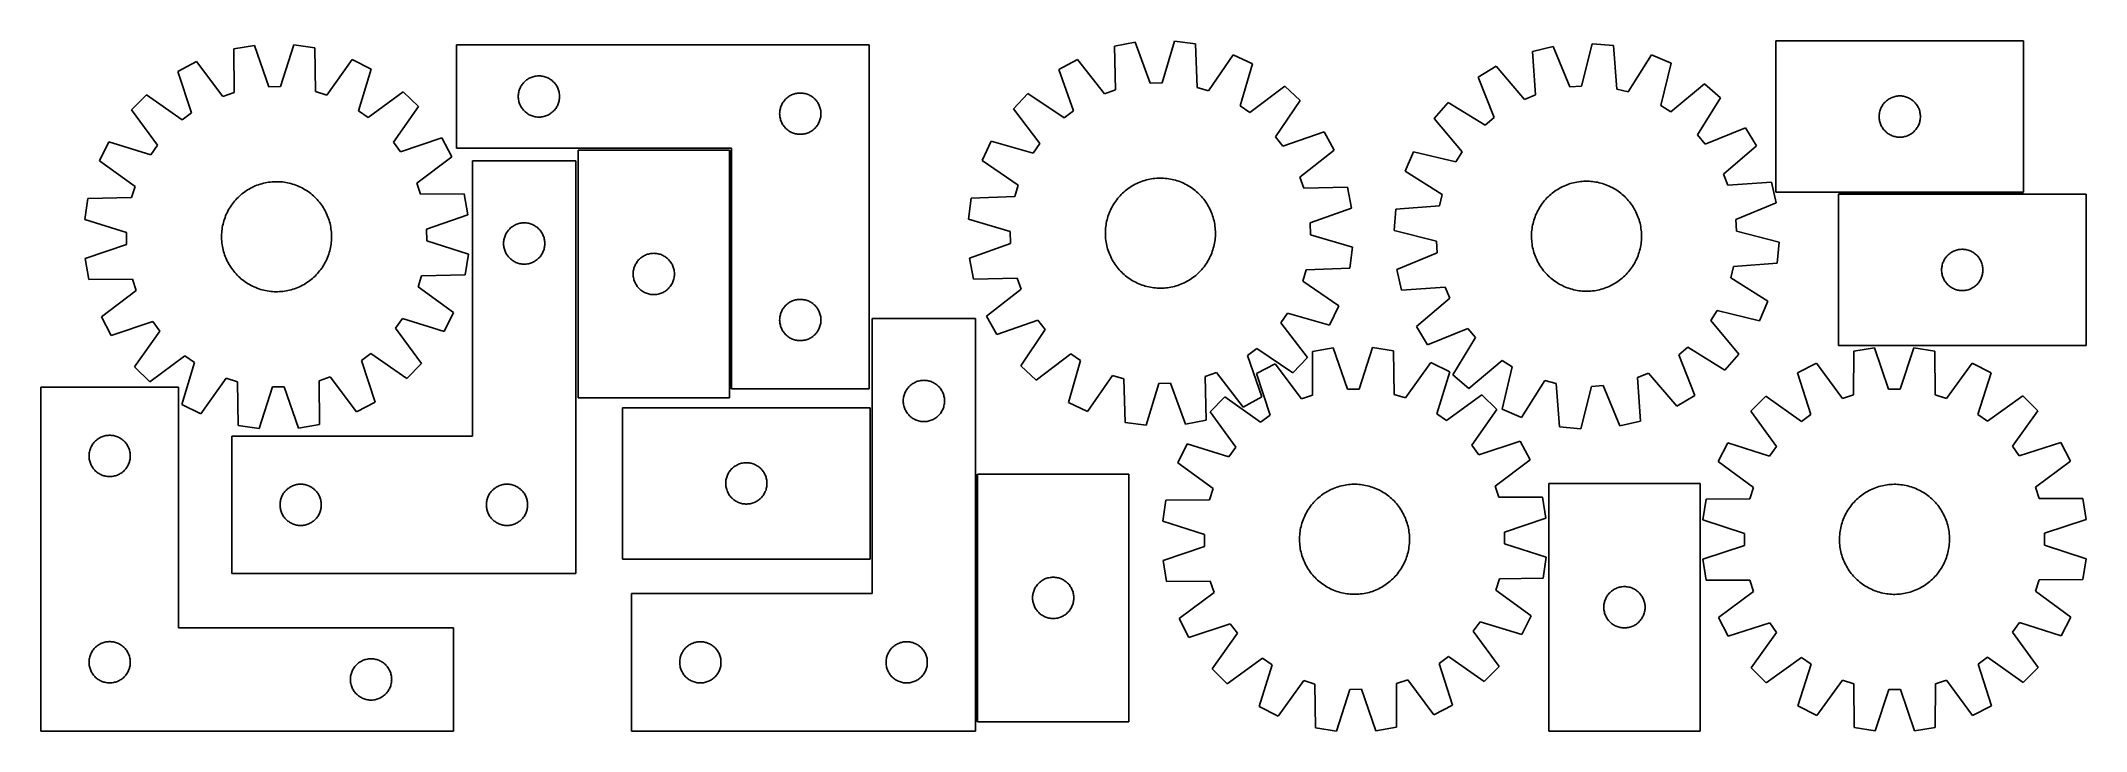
# Model space of a CAD drawing. Header units: millimetres. Extents: x 7 to 1493, y 7 to 508.
import ezdxf

# ---------------------------------------------------------------- set-up
doc = ezdxf.new("R2010")
doc.units = ezdxf.units.MM
doc.layers.add('COMMON', color=5, linetype='CONTINUOUS', true_color=0x0000ff)
doc.layers.add('CUT', color=7, linetype='CONTINUOUS', true_color=0x000000)

msp = doc.modelspace()

# ---------------------------------------------------------------- linework, layer by layer
at = {"layer": 'COMMON'}
for p, q in [((507.855312, 255.360143), (507.855312, 428.840363)), ((1313.33138, 397.518833), (1447.918622, 397.518833)), ((686.71762, 193.362819), (686.71762, 13.362819))]:
    msp.add_line(p, q, dxfattribs=at)
at = {"layer": 'CUT'}
for p, q in [((802.163402, 507.292304), (787.041751, 504.452191)), ((813.003147, 477.434731), (802.163402, 507.292304)), ((830.690599, 508.107694), (821.57399, 477.67971)), ((845.949786, 506.135955), (830.690599, 508.107694)), ((847.032499, 474.39005), (845.949786, 506.135955)), ((1134.401273, 506.213829), (1126.61274, 475.41913)), ((1149.73161, 504.905654), (1134.401273, 506.213829)), ((1447.918622, 508.268834), (1267.918622, 508.268834)), ((1267.918622, 508.268834), (1267.918622, 398.268834)), ((1447.918622, 398.268834), (1447.918622, 508.268834)), ((119.724301, 493.285375), (106.10003, 486.136264)), ((138.842173, 467.918434), (119.724301, 493.285375)), ((161.925234, 505.018483), (146.758585, 502.429404)), ((146.758585, 502.429404), (146.964479, 470.665709)), ((172.268595, 474.985341), (161.925234, 505.018483)), ((190.462027, 505.360918), (180.842322, 475.088223)), ((205.686436, 503.136525), (190.462027, 505.360918)), ((206.242806, 471.377035), (205.686436, 503.136525)), ((232.932357, 494.643846), (214.428697, 468.825456)), ((246.724255, 487.823723), (232.932357, 494.643846)), ((608.605312, 505.360143), (308.605312, 505.360143)), ((308.605312, 505.360143), (308.605312, 430.360143)), ((608.605312, 255.360143), (608.605312, 505.360143)), ((760.162744, 494.86132), (746.658843, 487.487366)), ((779.698452, 469.814746), (760.162744, 494.86132)), ((787.041751, 504.452191), (787.774106, 472.696272)), ((873.332732, 498.096049), (855.259558, 471.974503)), ((887.23578, 491.505465), (873.332732, 498.096049)), ((878.455477, 460.978738), (887.23578, 491.505465)), ((1105.936271, 504.162134), (1090.952006, 500.668948)), ((1090.952006, 500.668948), (1093.060755, 468.97466)), ((1118.060582, 474.802709), (1105.936271, 504.162134)), ((1152.189954, 473.236563), (1149.73161, 504.905654)), ((1177.437445, 498.060762), (1160.514024, 471.180052)), ((1191.613213, 492.079279), (1177.437445, 498.060762)), ((1184.16495, 461.200514), (1191.613213, 492.079279)), ((106.10003, 486.136264), (116.111368, 455.990819)), ((237.439172, 457.446725), (246.724255, 487.823723)), ((355.551033, 475.248364), (355.948678, 475.910586)), ((355.948678, 475.910586), (356.379887, 476.551459)), ((356.379887, 476.551459), (356.843515, 477.169285)), ((356.843515, 477.169285), (357.338333, 477.762425)), ((357.338333, 477.762425), (357.863029, 478.329305)), ((357.863029, 478.329305), (358.416212, 478.868423)), ((358.416212, 478.868423), (358.996414, 479.37835)), ((358.996414, 479.37835), (359.602098, 479.857732)), ((359.602098, 479.857732), (360.231656, 480.305298)), ((360.231656, 480.305298), (360.88342, 480.719862)), ((360.88342, 480.719862), (361.555661, 481.100325)), ((361.555661, 481.100325), (362.246596, 481.445677)), ((362.246596, 481.445677), (362.954393, 481.755003)), ((362.954393, 481.755003), (363.677176, 482.027481)), ((363.677176, 482.027481), (364.413027, 482.262391)), ((364.413027, 482.262391), (365.159996, 482.459109)), ((365.159996, 482.459109), (365.9161, 482.617112)), ((365.9161, 482.617112), (366.679336, 482.735983)), ((366.679336, 482.735983), (367.44768, 482.815406)), ((367.44768, 482.815406), (368.219093, 482.85517)), ((368.219093, 482.85517), (368.99153, 482.85517)), ((368.99153, 482.85517), (369.762944, 482.815406)), ((369.762944, 482.815406), (370.531287, 482.735983)), ((370.531287, 482.735983), (371.294523, 482.617112)), ((371.294523, 482.617112), (372.050628, 482.459109)), ((372.050628, 482.459109), (372.797596, 482.262391)), ((372.797596, 482.262391), (373.533447, 482.027481)), ((373.533447, 482.027481), (374.25623, 481.755003)), ((374.25623, 481.755003), (374.964028, 481.445677)), ((374.964028, 481.445677), (375.654963, 481.100325)), ((375.654963, 481.100325), (376.327204, 480.719862)), ((376.327204, 480.719862), (376.978968, 480.305298)), ((376.978968, 480.305298), (377.608526, 479.857732)), ((377.608526, 479.857732), (378.214209, 479.37835)), ((378.214209, 479.37835), (378.794412, 478.868423)), ((378.794412, 478.868423), (379.347595, 478.329305)), ((379.347595, 478.329305), (379.872291, 477.762425)), ((379.872291, 477.762425), (380.367109, 477.169285)), ((380.367109, 477.169285), (380.830737, 476.551459)), ((380.830737, 476.551459), (381.261945, 475.910586)), ((381.261945, 475.910586), (381.65959, 475.248364)), ((746.658843, 487.487366), (757.168473, 457.512002)), ((821.57399, 477.67971), (813.003147, 477.434731)), ((1064.514188, 489.921501), (1051.342759, 481.968891)), ((1051.342759, 481.968891), (1063.142373, 452.477471)), ((1085.117655, 465.745647), (1064.514188, 489.921501)), ((1215.84784, 477.007826), (1191.446114, 456.672377)), ((1227.481417, 466.938544), (1215.84784, 477.007826)), ((83.214558, 469.085722), (72.466304, 458.076381)), ((109.235551, 450.868075), (83.214558, 469.085722)), ((146.964479, 470.665709), (138.842173, 467.918434)), ((180.842322, 475.088223), (172.268595, 474.985341)), ((214.428697, 468.825456), (206.242806, 471.377035)), ((270.012284, 471.327252), (244.435936, 452.490449)), ((281.021624, 460.578998), (270.012284, 471.327252)), ((353.605312, 467.860143), (353.6252, 468.632324)), ((353.6252, 467.087962), (353.605312, 467.860143)), ((353.6252, 468.632324), (353.684814, 469.402458)), ((353.684814, 466.317828), (353.6252, 467.087962)), ((353.684814, 469.402458), (353.783993, 470.168502)), ((353.783993, 465.551784), (353.684814, 466.317828)), ((353.783993, 470.168502), (353.922476, 470.928424)), ((353.922476, 464.791862), (353.783993, 465.551784)), ((353.922476, 470.928424), (354.099896, 471.68021)), ((354.099896, 464.040076), (353.922476, 464.791862)), ((354.099896, 471.68021), (354.315781, 472.421865)), ((354.315781, 463.298421), (354.099896, 464.040076)), ((354.315781, 472.421865), (354.569559, 473.151424)), ((354.569559, 462.568862), (354.315781, 463.298421)), ((354.569559, 473.151424), (354.860558, 473.866952)), ((354.860558, 461.853334), (354.569559, 462.568862)), ((354.860558, 473.866952), (355.188005, 474.56655)), ((355.188005, 461.153736), (354.860558, 461.853334)), ((355.188005, 474.56655), (355.551033, 475.248364)), ((355.551033, 460.471922), (355.188005, 461.153736)), ((381.65959, 475.248364), (382.022618, 474.56655)), ((382.022618, 461.153736), (381.65959, 460.471922)), ((382.022618, 474.56655), (382.350065, 473.866952)), ((382.350065, 461.853334), (382.022618, 461.153736)), ((382.350065, 473.866952), (382.641064, 473.151424)), ((382.641064, 462.568862), (382.350065, 461.853334)), ((382.641064, 473.151424), (382.894842, 472.421865)), ((382.894842, 463.298421), (382.641064, 462.568862)), ((382.894842, 472.421865), (383.110728, 471.68021)), ((383.110728, 464.040076), (382.894842, 463.298421)), ((383.110728, 471.68021), (383.288147, 470.928424)), ((383.288147, 464.791862), (383.110728, 464.040076)), ((383.288147, 470.928424), (383.42663, 470.168502)), ((383.42663, 465.551784), (383.288147, 464.791862)), ((383.42663, 470.168502), (383.52581, 469.402458)), ((383.52581, 466.317828), (383.42663, 465.551784)), ((383.52581, 469.402458), (383.585423, 468.632324)), ((383.585423, 467.087962), (383.52581, 466.317828)), ((383.585423, 468.632324), (383.605312, 467.860143)), ((383.605312, 467.860143), (383.585423, 467.087962)), ((544.569559, 460.651424), (544.860558, 461.366952)), ((544.860558, 461.366952), (545.188005, 462.06655)), ((545.188005, 462.06655), (545.551033, 462.748364)), ((545.551033, 462.748364), (545.948678, 463.410586)), ((545.948678, 463.410586), (546.379887, 464.051459)), ((546.379887, 464.051459), (546.843515, 464.669285)), ((546.843515, 464.669285), (547.338333, 465.262425)), ((547.338333, 465.262425), (547.863029, 465.829305)), ((547.863029, 465.829305), (548.416212, 466.368423)), ((548.416212, 466.368423), (548.996414, 466.87835)), ((548.996414, 466.87835), (549.602098, 467.357732)), ((549.602098, 467.357732), (550.231656, 467.805298)), ((550.231656, 467.805298), (550.88342, 468.219862)), ((550.88342, 468.219862), (551.555661, 468.600325)), ((551.555661, 468.600325), (552.246596, 468.945677)), ((552.246596, 468.945677), (552.954393, 469.255003)), ((552.954393, 469.255003), (553.677176, 469.527481)), ((553.677176, 469.527481), (554.413027, 469.762391)), ((554.413027, 469.762391), (555.159996, 469.959109)), ((555.159996, 469.959109), (555.9161, 470.117112)), ((555.9161, 470.117112), (556.679336, 470.235983)), ((556.679336, 470.235983), (557.44768, 470.315406)), ((557.44768, 470.315406), (558.219093, 470.35517)), ((558.219093, 470.35517), (558.99153, 470.35517)), ((558.99153, 470.35517), (559.762944, 470.315406)), ((559.762944, 470.315406), (560.531287, 470.235983)), ((560.531287, 470.235983), (561.294523, 470.117112)), ((561.294523, 470.117112), (562.050628, 469.959109)), ((562.050628, 469.959109), (562.797596, 469.762391)), ((562.797596, 469.762391), (563.533447, 469.527481)), ((563.533447, 469.527481), (564.25623, 469.255003)), ((564.25623, 469.255003), (564.964028, 468.945677)), ((564.964028, 468.945677), (565.654963, 468.600325)), ((565.654963, 468.600325), (566.327204, 468.219862)), ((566.327204, 468.219862), (566.978968, 467.805298)), ((566.978968, 467.805298), (567.608526, 467.357732)), ((567.608526, 467.357732), (568.214209, 466.87835)), ((568.214209, 466.87835), (568.794412, 466.368423)), ((568.794412, 466.368423), (569.347595, 465.829305)), ((569.347595, 465.829305), (569.872291, 465.262425)), ((569.872291, 465.262425), (570.367109, 464.669285)), ((570.367109, 464.669285), (570.830737, 464.051459)), ((570.830737, 464.051459), (571.261945, 463.410586)), ((571.261945, 463.410586), (571.65959, 462.748364)), ((571.65959, 462.748364), (572.022618, 462.06655)), ((572.022618, 462.06655), (572.350065, 461.366952)), ((572.350065, 461.366952), (572.641064, 460.651424)), ((724.059131, 470.059835), (713.494835, 458.873853)), ((750.37851, 452.275994), (724.059131, 470.059835)), ((787.774106, 472.696272), (779.698452, 469.814746)), ((855.259558, 471.974503), (847.032499, 474.39005)), ((885.53343, 456.139116), (878.455477, 460.978738)), ((910.794042, 475.397264), (885.53343, 456.139116)), ((904.196182, 438.513589), (921.980024, 464.832968)), ((921.980024, 464.832968), (910.794042, 475.397264)), ((1029.520044, 463.577726), (1019.450762, 451.944149)), ((1056.585855, 446.951944), (1029.520044, 463.577726)), ((1093.060755, 468.97466), (1085.117655, 465.745647)), ((1126.61274, 475.41913), (1118.060582, 474.802709)), ((1160.514024, 471.180052), (1152.189954, 473.236563)), ((1191.446114, 456.672377), (1184.16495, 461.200514)), ((1210.855635, 439.872733), (1227.481417, 466.938544)), ((1344.864343, 460.657055), (1345.261989, 461.319277)), ((1345.261989, 461.319277), (1345.693197, 461.96015)), ((1345.693197, 461.96015), (1346.156825, 462.577976)), ((1346.156825, 462.577976), (1346.651643, 463.171115)), ((1346.651643, 463.171115), (1347.176339, 463.737996)), ((1347.176339, 463.737996), (1347.729522, 464.277114)), ((1347.729522, 464.277114), (1348.309724, 464.78704)), ((1348.309724, 464.78704), (1348.915408, 465.266422)), ((1348.915408, 465.266422), (1349.544966, 465.713989)), ((1349.544966, 465.713989), (1350.19673, 466.128553)), ((1350.19673, 466.128553), (1350.868971, 466.509016)), ((1350.868971, 466.509016), (1351.559906, 466.854368)), ((1351.559906, 466.854368), (1352.267704, 467.163693)), ((1352.267704, 467.163693), (1352.990486, 467.436172)), ((1352.990486, 467.436172), (1353.726338, 467.671082)), ((1353.726338, 467.671082), (1354.473306, 467.867799)), ((1354.473306, 467.867799), (1355.229411, 468.025803)), ((1355.229411, 468.025803), (1355.992647, 468.144674)), ((1355.992647, 468.144674), (1356.76099, 468.224097)), ((1356.76099, 468.224097), (1357.532403, 468.263861)), ((1357.532403, 468.263861), (1358.304841, 468.263861)), ((1358.304841, 468.263861), (1359.076254, 468.224097)), ((1359.076254, 468.224097), (1359.844597, 468.144674)), ((1359.844597, 468.144674), (1360.607833, 468.025803)), ((1360.607833, 468.025803), (1361.363938, 467.867799)), ((1361.363938, 467.867799), (1362.110907, 467.671082)), ((1362.110907, 467.671082), (1362.846758, 467.436172)), ((1362.846758, 467.436172), (1363.56954, 467.163693)), ((1363.56954, 467.163693), (1364.277338, 466.854368)), ((1364.277338, 466.854368), (1364.968273, 466.509016)), ((1364.968273, 466.509016), (1365.640514, 466.128553)), ((1365.640514, 466.128553), (1366.292278, 465.713989)), ((1366.292278, 465.713989), (1366.921836, 465.266422)), ((1366.921836, 465.266422), (1367.52752, 464.78704)), ((1367.52752, 464.78704), (1368.107722, 464.277114)), ((1368.107722, 464.277114), (1368.660905, 463.737996)), ((1368.660905, 463.737996), (1369.185601, 463.171115)), ((1369.185601, 463.171115), (1369.680419, 462.577976)), ((1369.680419, 462.577976), (1370.144047, 461.96015)), ((1370.144047, 461.96015), (1370.575255, 461.319277)), ((1370.575255, 461.319277), (1370.972901, 460.657055)), ((72.466304, 458.076381), (91.303107, 432.500033)), ((116.111368, 455.990819), (109.235551, 450.868075)), ((244.435936, 452.490449), (237.439172, 457.446725)), ((262.803978, 434.558005), (281.021624, 460.578998)), ((355.948678, 459.8097), (355.551033, 460.471922)), ((356.379887, 459.168827), (355.948678, 459.8097)), ((356.843515, 458.551001), (356.379887, 459.168827)), ((357.338333, 457.957861), (356.843515, 458.551001)), ((357.863029, 457.390981), (357.338333, 457.957861)), ((358.416212, 456.851862), (357.863029, 457.390981)), ((358.996414, 456.341936), (358.416212, 456.851862)), ((359.602098, 455.862554), (358.996414, 456.341936)), ((360.231656, 455.414988), (359.602098, 455.862554)), ((360.88342, 455.000424), (360.231656, 455.414988)), ((361.555661, 454.619961), (360.88342, 455.000424)), ((362.246596, 454.274609), (361.555661, 454.619961)), ((362.954393, 453.965283), (362.246596, 454.274609)), ((363.677176, 453.692805), (362.954393, 453.965283)), ((364.413027, 453.457895), (363.677176, 453.692805)), ((365.159996, 453.261177), (364.413027, 453.457895)), ((365.9161, 453.103174), (365.159996, 453.261177)), ((366.679336, 452.984303), (365.9161, 453.103174)), ((367.44768, 452.90488), (366.679336, 452.984303)), ((368.219093, 452.865116), (367.44768, 452.90488)), ((368.99153, 452.865116), (368.219093, 452.865116)), ((369.762944, 452.90488), (368.99153, 452.865116)), ((370.531287, 452.984303), (369.762944, 452.90488)), ((371.294523, 453.103174), (370.531287, 452.984303)), ((372.050628, 453.261177), (371.294523, 453.103174)), ((372.797596, 453.457895), (372.050628, 453.261177)), ((373.533447, 453.692805), (372.797596, 453.457895)), ((374.25623, 453.965283), (373.533447, 453.692805)), ((374.964028, 454.274609), (374.25623, 453.965283)), ((375.654963, 454.619961), (374.964028, 454.274609)), ((376.327204, 455.000424), (375.654963, 454.619961)), ((376.978968, 455.414988), (376.327204, 455.000424)), ((377.608526, 455.862554), (376.978968, 455.414988)), ((378.214209, 456.341936), (377.608526, 455.862554)), ((378.794412, 456.851862), (378.214209, 456.341936)), ((379.347595, 457.390981), (378.794412, 456.851862)), ((379.872291, 457.957861), (379.347595, 457.390981)), ((380.367109, 458.551001), (379.872291, 457.957861)), ((380.830737, 459.168827), (380.367109, 458.551001)), ((381.261945, 459.8097), (380.830737, 459.168827)), ((381.65959, 460.471922), (381.261945, 459.8097)), ((543.605312, 455.360143), (543.6252, 456.132324)), ((543.6252, 454.587962), (543.605312, 455.360143)), ((543.6252, 456.132324), (543.684814, 456.902458)), ((543.684814, 453.817828), (543.6252, 454.587962)), ((543.684814, 456.902458), (543.783993, 457.668502)), ((543.783993, 453.051784), (543.684814, 453.817828)), ((543.783993, 457.668502), (543.922476, 458.428424)), ((543.922476, 452.291862), (543.783993, 453.051784)), ((543.922476, 458.428424), (544.099896, 459.18021)), ((544.099896, 451.540076), (543.922476, 452.291862)), ((544.099896, 459.18021), (544.315781, 459.921865)), ((544.315781, 450.798421), (544.099896, 451.540076)), ((544.315781, 459.921865), (544.569559, 460.651424)), ((544.569559, 450.068862), (544.315781, 450.798421)), ((544.860558, 449.353334), (544.569559, 450.068862)), ((545.188005, 448.653736), (544.860558, 449.353334)), ((545.551033, 447.971922), (545.188005, 448.653736)), ((545.948678, 447.3097), (545.551033, 447.971922)), ((546.379887, 446.668827), (545.948678, 447.3097)), ((546.843515, 446.051001), (546.379887, 446.668827)), ((547.338333, 445.457861), (546.843515, 446.051001)), ((570.367109, 446.051001), (569.872291, 445.457861)), ((570.830737, 446.668827), (570.367109, 446.051001)), ((571.261945, 447.3097), (570.830737, 446.668827)), ((571.65959, 447.971922), (571.261945, 447.3097)), ((572.022618, 448.653736), (571.65959, 447.971922)), ((572.350065, 449.353334), (572.022618, 448.653736)), ((572.641064, 450.068862), (572.350065, 449.353334)), ((572.641064, 460.651424), (572.894842, 459.921865)), ((572.894842, 450.798421), (572.641064, 450.068862)), ((572.894842, 459.921865), (573.110728, 459.18021)), ((573.110728, 451.540076), (572.894842, 450.798421)), ((573.110728, 459.18021), (573.288147, 458.428424)), ((573.288147, 452.291862), (573.110728, 451.540076)), ((573.288147, 458.428424), (573.42663, 457.668502)), ((573.42663, 453.051784), (573.288147, 452.291862)), ((573.42663, 457.668502), (573.52581, 456.902458)), ((573.52581, 453.817828), (573.42663, 453.051784)), ((573.52581, 456.902458), (573.585423, 456.132324)), ((573.585423, 454.587962), (573.52581, 453.817828)), ((573.585423, 456.132324), (573.605312, 455.360143)), ((573.605312, 455.360143), (573.585423, 454.587962)), ((713.494835, 458.873853), (732.752983, 433.613242)), ((757.168473, 457.512002), (750.37851, 452.275994)), ((1019.450762, 451.944149), (1039.786212, 427.542423)), ((1063.142373, 452.477471), (1056.585855, 446.951944)), ((1342.918622, 453.268834), (1342.938511, 454.041015)), ((1342.938511, 452.496652), (1342.918622, 453.268834)), ((1342.938511, 454.041015), (1342.998124, 454.811149)), ((1342.998124, 451.726519), (1342.938511, 452.496652)), ((1342.998124, 454.811149), (1343.097304, 455.577192)), ((1343.097304, 450.960475), (1342.998124, 451.726519)), ((1343.097304, 455.577192), (1343.235787, 456.337115)), ((1343.235787, 450.200553), (1343.097304, 450.960475)), ((1343.235787, 456.337115), (1343.413206, 457.0889)), ((1343.413206, 449.448767), (1343.235787, 450.200553)), ((1343.413206, 457.0889), (1343.629091, 457.830556)), ((1343.629091, 448.707111), (1343.413206, 449.448767)), ((1343.629091, 457.830556), (1343.88287, 458.560115)), ((1343.88287, 447.977552), (1343.629091, 448.707111)), ((1343.88287, 458.560115), (1344.173868, 459.275642)), ((1344.173868, 447.262025), (1343.88287, 447.977552)), ((1344.173868, 459.275642), (1344.501316, 459.975241)), ((1344.501316, 446.562427), (1344.173868, 447.262025)), ((1344.501316, 459.975241), (1344.864343, 460.657055)), ((1344.864343, 445.880613), (1344.501316, 446.562427)), ((1370.972901, 460.657055), (1371.335928, 459.975241)), ((1371.335928, 446.562427), (1370.972901, 445.880613)), ((1371.335928, 459.975241), (1371.663376, 459.275642)), ((1371.663376, 447.262025), (1371.335928, 446.562427)), ((1371.663376, 459.275642), (1371.954374, 458.560115)), ((1371.954374, 447.977552), (1371.663376, 447.262025)), ((1371.954374, 458.560115), (1372.208153, 457.830556)), ((1372.208153, 448.707111), (1371.954374, 447.977552)), ((1372.208153, 457.830556), (1372.424038, 457.0889)), ((1372.424038, 449.448767), (1372.208153, 448.707111)), ((1372.424038, 457.0889), (1372.601457, 456.337115)), ((1372.601457, 450.200553), (1372.424038, 449.448767)), ((1372.601457, 456.337115), (1372.739941, 455.577192)), ((1372.739941, 450.960475), (1372.601457, 450.200553)), ((1372.739941, 455.577192), (1372.83912, 454.811149)), ((1372.83912, 451.726519), (1372.739941, 450.960475)), ((1372.83912, 454.811149), (1372.898733, 454.041015)), ((1372.898733, 452.496652), (1372.83912, 451.726519)), ((1372.898733, 454.041015), (1372.918622, 453.268834)), ((1372.918622, 453.268834), (1372.898733, 452.496652)), ((55.969833, 434.788352), (49.149709, 420.996454)), ((86.346831, 425.50327), (55.969833, 434.788352)), ((91.303107, 432.500033), (86.346831, 425.50327)), ((267.926721, 427.682187), (262.803978, 434.558005)), ((298.072166, 437.693526), (267.926721, 427.682187)), ((305.221278, 424.069255), (298.072166, 437.693526)), ((547.863029, 444.890981), (547.338333, 445.457861)), ((548.416212, 444.351862), (547.863029, 444.890981)), ((548.996414, 443.841936), (548.416212, 444.351862)), ((549.602098, 443.362554), (548.996414, 443.841936)), ((550.231656, 442.914988), (549.602098, 443.362554)), ((550.88342, 442.500424), (550.231656, 442.914988)), ((551.555661, 442.119961), (550.88342, 442.500424)), ((552.246596, 441.774609), (551.555661, 442.119961)), ((552.954393, 441.465283), (552.246596, 441.774609)), ((553.677176, 441.192805), (552.954393, 441.465283)), ((554.413027, 440.957895), (553.677176, 441.192805)), ((555.159996, 440.761177), (554.413027, 440.957895)), ((555.9161, 440.603174), (555.159996, 440.761177)), ((556.679336, 440.484303), (555.9161, 440.603174)), ((557.44768, 440.40488), (556.679336, 440.484303)), ((558.219093, 440.365116), (557.44768, 440.40488)), ((558.99153, 440.365116), (558.219093, 440.365116)), ((559.762944, 440.40488), (558.99153, 440.365116)), ((560.531287, 440.484303), (559.762944, 440.40488)), ((561.294523, 440.603174), (560.531287, 440.484303)), ((562.050628, 440.761177), (561.294523, 440.603174)), ((562.797596, 440.957895), (562.050628, 440.761177)), ((563.533447, 441.192805), (562.797596, 440.957895)), ((564.25623, 441.465283), (563.533447, 441.192805)), ((564.964028, 441.774609), (564.25623, 441.465283)), ((565.654963, 442.119961), (564.964028, 441.774609)), ((566.327204, 442.500424), (565.654963, 442.119961)), ((566.978968, 442.914988), (566.327204, 442.500424)), ((567.608526, 443.362554), (566.978968, 442.914988)), ((568.214209, 443.841936), (567.608526, 443.362554)), ((568.794412, 444.351862), (568.214209, 443.841936)), ((569.347595, 444.890981), (568.794412, 444.351862)), ((569.872291, 445.457861), (569.347595, 444.890981)), ((697.386634, 435.315591), (690.796051, 421.412543)), ((727.913361, 426.535288), (697.386634, 435.315591)), ((732.752983, 433.613242), (727.913361, 426.535288)), ((909.43219, 431.723627), (904.196182, 438.513589)), ((939.407554, 442.233256), (909.43219, 431.723627)), ((946.781509, 428.729355), (939.407554, 442.233256)), ((1216.381161, 433.316216), (1210.855635, 439.872733)), ((1245.872582, 445.11583), (1216.381161, 433.316216)), ((1229.649337, 411.340934), (1253.825191, 431.9444)), ((1253.825191, 431.9444), (1245.872582, 445.11583)), ((1345.261989, 445.218391), (1344.864343, 445.880613)), ((1345.693197, 444.577517), (1345.261989, 445.218391)), ((1346.156825, 443.959691), (1345.693197, 444.577517)), ((1346.651643, 443.366552), (1346.156825, 443.959691)), ((1347.176339, 442.799671), (1346.651643, 443.366552)), ((1347.729522, 442.260553), (1347.176339, 442.799671)), ((1348.309724, 441.750627), (1347.729522, 442.260553)), ((1348.915408, 441.271245), (1348.309724, 441.750627)), ((1349.544966, 440.823678), (1348.915408, 441.271245)), ((1350.19673, 440.409114), (1349.544966, 440.823678)), ((1350.868971, 440.028652), (1350.19673, 440.409114)), ((1351.559906, 439.6833), (1350.868971, 440.028652)), ((1352.267704, 439.373974), (1351.559906, 439.6833)), ((1352.990486, 439.101495), (1352.267704, 439.373974)), ((1353.726338, 438.866586), (1352.990486, 439.101495)), ((1354.473306, 438.669868), (1353.726338, 438.866586)), ((1355.229411, 438.511864), (1354.473306, 438.669868)), ((1355.992647, 438.392994), (1355.229411, 438.511864)), ((1356.76099, 438.313571), (1355.992647, 438.392994)), ((1357.532403, 438.273807), (1356.76099, 438.313571)), ((1358.304841, 438.273807), (1357.532403, 438.273807)), ((1359.076254, 438.313571), (1358.304841, 438.273807)), ((1359.844597, 438.392994), (1359.076254, 438.313571)), ((1360.607833, 438.511864), (1359.844597, 438.392994)), ((1361.363938, 438.669868), (1360.607833, 438.511864)), ((1362.110907, 438.866586), (1361.363938, 438.669868)), ((1362.846758, 439.101495), (1362.110907, 438.866586)), ((1363.56954, 439.373974), (1362.846758, 439.101495)), ((1364.277338, 439.6833), (1363.56954, 439.373974)), ((1364.968273, 440.028652), (1364.277338, 439.6833)), ((1365.640514, 440.409114), (1364.968273, 440.028652)), ((1366.292278, 440.823678), (1365.640514, 440.409114)), ((1366.921836, 441.271245), (1366.292278, 440.823678)), ((1367.52752, 441.750627), (1366.921836, 441.271245)), ((1368.107722, 442.260553), (1367.52752, 441.750627)), ((1368.660905, 442.799671), (1368.107722, 442.260553)), ((1369.185601, 443.366552), (1368.660905, 442.799671)), ((1369.680419, 443.959691), (1369.185601, 443.366552)), ((1370.144047, 444.577517), (1369.680419, 443.959691)), ((1370.575255, 445.218391), (1370.144047, 444.577517)), ((1370.972901, 445.880613), (1370.575255, 445.218391)), ((49.149709, 420.996454), (74.9681, 402.492794)), ((279.854337, 404.951382), (305.221278, 424.069255)), ((308.605312, 430.360143), (508.605312, 430.360143)), ((395.397308, 420.996857), (320.397308, 420.996857)), ((320.397308, 420.996857), (320.397308, 220.996857)), ((395.397308, 120.996857), (395.397308, 420.996857)), ((507.105311, 428.840363), (397.105311, 428.840363)), ((397.105311, 428.840363), (397.105311, 248.840363)), ((507.105311, 248.840363), (507.105311, 428.840363)), ((508.605312, 430.360143), (508.605312, 255.360143)), ((690.796051, 421.412543), (716.917596, 403.339369)), ((921.734935, 409.193647), (946.781509, 428.729355)), ((1004.37931, 427.709522), (998.397827, 413.533754)), ((1035.258075, 420.261259), (1004.37931, 427.709522)), ((1039.786212, 427.542423), (1035.258075, 420.261259)), ((74.9681, 402.492794), (72.41652, 394.306903)), ((159.001162, 401.201561), (160.118413, 401.776675)), ((160.118413, 401.776675), (161.253178, 402.316412)), ((161.253178, 402.316412), (162.404337, 402.820238)), ((162.404337, 402.820238), (163.570753, 403.287657)), ((163.570753, 403.287657), (164.751275, 403.718207)), ((164.751275, 403.718207), (165.944739, 404.111464)), ((165.944739, 404.111464), (167.149966, 404.467039)), ((167.149966, 404.467039), (168.365768, 404.784582)), ((168.365768, 404.784582), (169.590944, 405.063779)), ((169.590944, 405.063779), (170.824285, 405.304354)), ((170.824285, 405.304354), (172.064574, 405.50607)), ((172.064574, 405.50607), (173.310588, 405.668728)), ((173.310588, 405.668728), (174.561095, 405.792168)), ((174.561095, 405.792168), (175.814863, 405.876268)), ((175.814863, 405.876268), (177.070654, 405.920944)), ((177.070654, 405.920944), (178.327229, 405.926153)), ((178.327229, 405.926153), (179.583347, 405.891889)), ((179.583347, 405.891889), (180.837769, 405.818186)), ((180.837769, 405.818186), (182.089257, 405.705118)), ((182.089257, 405.705118), (183.336576, 405.552795)), ((183.336576, 405.552795), (184.578495, 405.361368)), ((184.578495, 405.361368), (185.813788, 405.131026)), ((185.813788, 405.131026), (187.041237, 404.861996)), ((187.041237, 404.861996), (188.259629, 404.554544)), ((188.259629, 404.554544), (189.467763, 404.208973)), ((189.467763, 404.208973), (190.664446, 403.825624)), ((190.664446, 403.825624), (191.848497, 403.404875)), ((191.848497, 403.404875), (193.018748, 402.947142)), ((193.018748, 402.947142), (194.174044, 402.452877)), ((194.174044, 402.452877), (195.313245, 401.922566)), ((195.313245, 401.922566), (196.435225, 401.356735)), ((282.601612, 396.829077), (279.854337, 404.951382)), ((716.917596, 403.339369), (714.502049, 395.11231)), ((796.7328, 400.728362), (797.757239, 401.45605)), ((797.757239, 401.45605), (798.804031, 402.1512)), ((798.804031, 402.1512), (799.872141, 402.813127)), ((799.872141, 402.813127), (800.960516, 403.441177)), ((800.960516, 403.441177), (802.068081, 404.034731)), ((802.068081, 404.034731), (803.193744, 404.593202)), ((803.193744, 404.593202), (804.336393, 405.11604)), ((804.336393, 405.11604), (805.494902, 405.602729)), ((805.494902, 405.602729), (806.668125, 406.052787)), ((806.668125, 406.052787), (807.854907, 406.465772)), ((807.854907, 406.465772), (809.054075, 406.841275)), ((809.054075, 406.841275), (810.264446, 407.178926)), ((810.264446, 407.178926), (811.484826, 407.478392)), ((811.484826, 407.478392), (812.71401, 407.739377)), ((812.71401, 407.739377), (813.950786, 407.961623)), ((813.950786, 407.961623), (815.193932, 408.144912)), ((815.193932, 408.144912), (816.442222, 408.289062)), ((816.442222, 408.289062), (817.694423, 408.393932)), ((817.694423, 408.393932), (818.949301, 408.459417)), ((818.949301, 408.459417), (820.205617, 408.485453)), ((820.205617, 408.485453), (821.462131, 408.472014)), ((821.462131, 408.472014), (822.717602, 408.419114)), ((822.717602, 408.419114), (823.970792, 408.326805)), ((823.970792, 408.326805), (825.220465, 408.195177)), ((825.220465, 408.195177), (826.465386, 408.024362)), ((826.465386, 408.024362), (827.704327, 407.814527)), ((827.704327, 407.814527), (828.936066, 407.565879)), ((828.936066, 407.565879), (830.159387, 407.278664)), ((830.159387, 407.278664), (831.373083, 406.953165)), ((831.373083, 406.953165), (832.575956, 406.589704)), ((832.575956, 406.589704), (833.766819, 406.188639)), ((833.766819, 406.188639), (834.944496, 405.750366)), ((834.944496, 405.750366), (836.107825, 405.275318)), ((836.107825, 405.275318), (837.255659, 404.763963)), ((837.255659, 404.763963), (838.386865, 404.216806)), ((838.386865, 404.216806), (839.500326, 403.634387)), ((839.500326, 403.634387), (840.594943, 403.01728)), ((840.594943, 403.01728), (841.669636, 402.366096)), ((841.669636, 402.366096), (842.723345, 401.681475)), ((842.723345, 401.681475), (843.755029, 400.964095)), ((924.616461, 401.117993), (921.734935, 409.193647)), ((956.37238, 401.850348), (924.616461, 401.117993)), ((959.212492, 386.728698), (956.37238, 401.850348)), ((998.397827, 413.533754), (1025.278537, 396.610333)), ((1110.318768, 400.997561), (1111.419154, 401.604321)), ((1111.419154, 401.604321), (1112.538055, 402.176217)), ((1112.538055, 402.176217), (1113.674369, 402.712686)), ((1113.674369, 402.712686), (1114.826972, 403.213198)), ((1114.826972, 403.213198), (1115.994728, 403.677258)), ((1115.994728, 403.677258), (1117.176485, 404.10441)), ((1117.176485, 404.10441), (1118.371076, 404.49423)), ((1118.371076, 404.49423), (1119.577321, 404.846336)), ((1119.577321, 404.846336), (1120.794032, 405.160378)), ((1120.794032, 405.160378), (1122.020006, 405.436048)), ((1122.020006, 405.436048), (1123.254034, 405.673073)), ((1123.254034, 405.673073), (1124.494899, 405.87122)), ((1124.494899, 405.87122), (1125.741375, 406.030292)), ((1125.741375, 406.030292), (1126.992233, 406.150132)), ((1126.992233, 406.150132), (1128.246238, 406.230623)), ((1128.246238, 406.230623), (1129.502152, 406.271686)), ((1129.502152, 406.271686), (1130.758736, 406.273279)), ((1130.758736, 406.273279), (1132.014751, 406.2354)), ((1132.014751, 406.2354), (1133.268955, 406.158088)), ((1133.268955, 406.158088), (1134.520113, 406.041419)), ((1134.520113, 406.041419), (1135.766988, 405.885507)), ((1135.766988, 405.885507), (1137.008351, 405.690507)), ((1137.008351, 405.690507), (1138.242976, 405.456612)), ((1138.242976, 405.456612), (1139.469646, 405.184051)), ((1139.469646, 405.184051), (1140.687148, 404.873094)), ((1140.687148, 404.873094), (1141.894283, 404.524047)), ((1141.894283, 404.524047), (1143.089858, 404.137256)), ((1143.089858, 404.137256), (1144.272693, 403.713102)), ((1144.272693, 403.713102), (1145.441622, 403.252003)), ((1145.441622, 403.252003), (1146.595491, 402.754415)), ((1146.595491, 402.754415), (1147.733161, 402.220829)), ((1147.733161, 402.220829), (1148.853509, 401.651771)), ((1148.853509, 401.651771), (1149.955429, 401.047802)), ((1232.87835, 403.397833), (1229.649337, 411.340934)), ((1264.572639, 405.506583), (1232.87835, 403.397833)), ((1268.065825, 390.522318), (1264.572639, 405.506583)), ((40.65703, 393.750533), (38.432638, 378.526124)), ((72.41652, 394.306903), (40.65703, 393.750533)), ((143.037616, 385.602977), (143.672781, 386.687215)), ((143.672781, 386.687215), (144.34169, 387.750967)), ((144.34169, 387.750967), (145.043681, 388.793183)), ((145.043681, 388.793183), (145.778063, 389.812835)), ((145.778063, 389.812835), (146.544111, 390.808916)), ((146.544111, 390.808916), (147.341068, 391.780444)), ((147.341068, 391.780444), (148.168149, 392.726459)), ((148.168149, 392.726459), (149.024536, 393.646028)), ((149.024536, 393.646028), (149.909385, 394.538244)), ((149.909385, 394.538244), (150.821823, 395.402225)), ((150.821823, 395.402225), (151.760949, 396.23712)), ((151.760949, 396.23712), (152.725836, 397.042104)), ((152.725836, 397.042104), (153.715532, 397.816383)), ((153.715532, 397.816383), (154.729061, 398.559193)), ((154.729061, 398.559193), (155.765422, 399.269801)), ((155.765422, 399.269801), (156.823592, 399.947505)), ((156.823592, 399.947505), (157.902527, 400.591637)), ((157.902527, 400.591637), (159.001162, 401.201561)), ((196.435225, 401.356735), (197.53888, 400.75594)), ((197.53888, 400.75594), (198.623118, 400.120775)), ((198.623118, 400.120775), (199.68687, 399.451866)), ((199.68687, 399.451866), (200.729086, 398.749875)), ((200.729086, 398.749875), (201.748738, 398.015493)), ((201.748738, 398.015493), (202.744819, 397.249445)), ((202.744819, 397.249445), (203.716346, 396.452488)), ((203.716346, 396.452488), (204.662362, 395.625407)), ((204.662362, 395.625407), (205.581931, 394.76902)), ((205.581931, 394.76902), (206.474146, 393.88417)), ((206.474146, 393.88417), (207.338128, 392.971733)), ((207.338128, 392.971733), (208.173023, 392.032607)), ((208.173023, 392.032607), (208.978007, 391.06772)), ((208.978007, 391.06772), (209.752286, 390.078023)), ((209.752286, 390.078023), (210.495096, 389.064495)), ((210.495096, 389.064495), (211.205704, 388.028134)), ((211.205704, 388.028134), (211.883408, 386.969964)), ((211.883408, 386.969964), (212.52754, 385.891029)), ((314.365307, 397.03497), (282.601612, 396.829077)), ((316.954386, 381.868322), (314.365307, 397.03497)), ((682.756144, 394.029597), (680.784405, 378.77041)), ((714.502049, 395.11231), (682.756144, 394.029597)), ((784.675293, 386.466676), (785.257713, 387.580137)), ((785.257713, 387.580137), (785.874819, 388.674754)), ((785.874819, 388.674754), (786.526004, 389.749447)), ((786.526004, 389.749447), (787.210624, 390.803156)), ((787.210624, 390.803156), (787.928004, 391.83484)), ((787.928004, 391.83484), (788.677436, 392.843482)), ((788.677436, 392.843482), (789.458181, 393.828086)), ((789.458181, 393.828086), (790.269467, 394.78768)), ((790.269467, 394.78768), (791.110495, 395.721318)), ((791.110495, 395.721318), (791.980434, 396.628077)), ((791.980434, 396.628077), (792.878426, 397.507064)), ((792.878426, 397.507064), (793.803584, 398.35741)), ((793.803584, 398.35741), (794.754996, 399.178277)), ((794.754996, 399.178277), (795.731722, 399.968854)), ((795.731722, 399.968854), (796.7328, 400.728362)), ((843.755029, 400.964095), (844.763671, 400.214663)), ((844.763671, 400.214663), (845.748274, 399.433918)), ((845.748274, 399.433918), (846.707869, 398.622632)), ((846.707869, 398.622632), (847.641506, 397.781604)), ((847.641506, 397.781604), (848.548266, 396.911665)), ((848.548266, 396.911665), (849.427252, 396.013673)), ((849.427252, 396.013673), (850.277599, 395.088515)), ((850.277599, 395.088515), (851.098466, 394.137103)), ((851.098466, 394.137103), (851.889043, 393.160377)), ((851.889043, 393.160377), (852.64855, 392.1593)), ((852.64855, 392.1593), (853.376238, 391.13486)), ((853.376238, 391.13486), (854.071389, 390.088068)), ((854.071389, 390.088068), (854.733316, 389.019958)), ((854.733316, 389.019958), (855.361366, 387.931583)), ((855.361366, 387.931583), (855.95492, 386.824018)), ((855.95492, 386.824018), (856.513391, 385.698355)), ((929.354919, 375.888952), (959.212492, 386.728698)), ((1023.222026, 388.286264), (991.552935, 385.827919)), ((1025.278537, 396.610333), (1023.222026, 388.286264)), ((1095.410786, 386.051739), (1096.049069, 387.134144)), ((1096.049069, 387.134144), (1096.721036, 388.195967)), ((1096.721036, 388.195967), (1097.426023, 389.236159)), ((1097.426023, 389.236159), (1098.163337, 390.253693)), ((1098.163337, 390.253693), (1098.932247, 391.247566)), ((1098.932247, 391.247566), (1099.731997, 392.216796)), ((1099.731997, 392.216796), (1100.561797, 393.160427)), ((1100.561797, 393.160427), (1101.420827, 394.077528)), ((1101.420827, 394.077528), (1102.30824, 394.967194)), ((1102.30824, 394.967194), (1103.22316, 395.828546)), ((1103.22316, 395.828546), (1104.164685, 396.660735)), ((1104.164685, 396.660735), (1105.131884, 397.462939)), ((1105.131884, 397.462939), (1106.123804, 398.234367)), ((1106.123804, 398.234367), (1107.139466, 398.974258)), ((1107.139466, 398.974258), (1108.177868, 399.68188)), ((1108.177868, 399.68188), (1109.237983, 400.356536)), ((1109.237983, 400.356536), (1110.318768, 400.997561)), ((1149.955429, 401.047802), (1151.037835, 400.40952)), ((1151.037835, 400.40952), (1152.099658, 399.737553)), ((1152.099658, 399.737553), (1153.13985, 399.032565)), ((1153.13985, 399.032565), (1154.157384, 398.295252)), ((1154.157384, 398.295252), (1155.151257, 397.526341)), ((1155.151257, 397.526341), (1156.120487, 396.726591)), ((1156.120487, 396.726591), (1157.064118, 395.896792)), ((1157.064118, 395.896792), (1157.981219, 395.037762)), ((1157.981219, 395.037762), (1158.870884, 394.150349)), ((1158.870884, 394.150349), (1159.732237, 393.235429)), ((1159.732237, 393.235429), (1160.564426, 392.293904)), ((1160.564426, 392.293904), (1161.36663, 391.326704)), ((1161.36663, 391.326704), (1162.138058, 390.334784)), ((1162.138058, 390.334784), (1162.877948, 389.319122)), ((1162.877948, 389.319122), (1163.585571, 388.280721)), ((1163.585571, 388.280721), (1164.260227, 387.220605)), ((1164.260227, 387.220605), (1164.901252, 386.139821)), ((1238.7064, 378.398006), (1268.065825, 390.522318)), ((1267.918622, 398.268834), (1447.918622, 398.268834)), ((1493.33138, 396.768833), (1313.33138, 396.768833)), ((1313.33138, 396.768833), (1313.33138, 286.768833)), ((1493.33138, 286.768833), (1493.33138, 396.768833)), ((38.432638, 378.526124), (68.705332, 368.906419)), ((138.240761, 371.400673), (138.432188, 372.642592)), ((138.432188, 372.642592), (138.66253, 373.877885)), ((138.66253, 373.877885), (138.931559, 375.105334)), ((138.931559, 375.105334), (139.239012, 376.323726)), ((139.239012, 376.323726), (139.584583, 377.53186)), ((139.584583, 377.53186), (139.967932, 378.728543)), ((139.967932, 378.728543), (140.388681, 379.912594)), ((140.388681, 379.912594), (140.846413, 381.082845)), ((140.846413, 381.082845), (141.340679, 382.238141)), ((141.340679, 382.238141), (141.870989, 383.377342)), ((141.870989, 383.377342), (142.436821, 384.499323)), ((142.436821, 384.499323), (143.037616, 385.602977)), ((212.52754, 385.891029), (213.137464, 384.792394)), ((213.137464, 384.792394), (213.712578, 383.675142)), ((213.712578, 383.675142), (214.252315, 382.540378)), ((214.252315, 382.540378), (214.756141, 381.389219)), ((214.756141, 381.389219), (215.22356, 380.222803)), ((215.22356, 380.222803), (215.65411, 379.042281)), ((215.65411, 379.042281), (216.047367, 377.848817)), ((216.047367, 377.848817), (216.402942, 376.643589)), ((216.402942, 376.643589), (216.720485, 375.427788)), ((216.720485, 375.427788), (216.999681, 374.202612)), ((216.999681, 374.202612), (217.240257, 372.969271)), ((217.240257, 372.969271), (217.441973, 371.728981)), ((217.441973, 371.728981), (217.604631, 370.482968)), ((286.921243, 371.524961), (316.954386, 381.868322)), ((346.889027, 371.185957), (347.428146, 371.73914)), ((347.428146, 371.73914), (347.995026, 372.263836)), ((347.995026, 372.263836), (348.588166, 372.758654)), ((348.588166, 372.758654), (349.205991, 373.222282)), ((349.205991, 373.222282), (349.846865, 373.65349)), ((349.846865, 373.65349), (350.509087, 374.051136)), ((350.509087, 374.051136), (351.190901, 374.414163)), ((351.190901, 374.414163), (351.890499, 374.741611)), ((351.890499, 374.741611), (352.606027, 375.032609)), ((352.606027, 375.032609), (353.335585, 375.286388)), ((353.335585, 375.286388), (354.077241, 375.502273)), ((354.077241, 375.502273), (354.829027, 375.679692)), ((354.829027, 375.679692), (355.588949, 375.818176)), ((355.588949, 375.818176), (356.354993, 375.917355)), ((356.354993, 375.917355), (357.125127, 375.976968)), ((357.125127, 375.976968), (357.897308, 375.996857)), ((357.897308, 375.996857), (358.669489, 375.976968)), ((358.669489, 375.976968), (359.439623, 375.917355)), ((359.439623, 375.917355), (360.205667, 375.818176)), ((360.205667, 375.818176), (360.965589, 375.679692)), ((360.965589, 375.679692), (361.717375, 375.502273)), ((361.717375, 375.502273), (362.45903, 375.286388)), ((362.45903, 375.286388), (363.188589, 375.032609)), ((363.188589, 375.032609), (363.904117, 374.741611)), ((363.904117, 374.741611), (364.603715, 374.414163)), ((364.603715, 374.414163), (365.285529, 374.051136)), ((365.285529, 374.051136), (365.947751, 373.65349)), ((365.947751, 373.65349), (366.588624, 373.222282)), ((366.588624, 373.222282), (367.20645, 372.758654)), ((367.20645, 372.758654), (367.79959, 372.263836)), ((367.79959, 372.263836), (368.36647, 371.73914)), ((368.36647, 371.73914), (368.905588, 371.185957)), ((680.784405, 378.77041), (711.212389, 369.653802)), ((780.472985, 370.797413), (780.565295, 372.050604)), ((780.565295, 372.050604), (780.696922, 373.300276)), ((780.696922, 373.300276), (780.867737, 374.545197)), ((780.867737, 374.545197), (781.077573, 375.784139)), ((781.077573, 375.784139), (781.32622, 377.015878)), ((781.32622, 377.015878), (781.613435, 378.239199)), ((781.613435, 378.239199), (781.938934, 379.452895)), ((781.938934, 379.452895), (782.302395, 380.655767)), ((782.302395, 380.655767), (782.70346, 381.84663)), ((782.70346, 381.84663), (783.141733, 383.024307)), ((783.141733, 383.024307), (783.616781, 384.187637)), ((783.616781, 384.187637), (784.128136, 385.335471)), ((784.128136, 385.335471), (784.675293, 386.466676)), ((856.513391, 385.698355), (857.036229, 384.555706)), ((857.036229, 384.555706), (857.522917, 383.397198)), ((857.522917, 383.397198), (857.972976, 382.223974)), ((857.972976, 382.223974), (858.38596, 381.037192)), ((858.38596, 381.037192), (858.761463, 379.838024)), ((858.761463, 379.838024), (859.099115, 378.627653)), ((859.099115, 378.627653), (859.39858, 377.407273)), ((859.39858, 377.407273), (859.659565, 376.178089)), ((859.659565, 376.178089), (859.881812, 374.941313)), ((859.881812, 374.941313), (860.065101, 373.698167)), ((860.065101, 373.698167), (860.209251, 372.449878)), ((860.209251, 372.449878), (860.31412, 371.197676)), ((929.599899, 367.318109), (929.354919, 375.888952)), ((991.552935, 385.827919), (990.24476, 370.497583)), ((1090.41717, 370.616422), (1090.573081, 371.863298)), ((1090.573081, 371.863298), (1090.768081, 373.104661)), ((1090.768081, 373.104661), (1091.001977, 374.339286)), ((1091.001977, 374.339286), (1091.274538, 375.565955)), ((1091.274538, 375.565955), (1091.585495, 376.783458)), ((1091.585495, 376.783458), (1091.934541, 377.990592)), ((1091.934541, 377.990592), (1092.321332, 379.186167)), ((1092.321332, 379.186167), (1092.745487, 380.369003)), ((1092.745487, 380.369003), (1093.206585, 381.537932)), ((1093.206585, 381.537932), (1093.704173, 382.6918)), ((1093.704173, 382.6918), (1094.23776, 383.82947)), ((1094.23776, 383.82947), (1094.806818, 384.949818)), ((1094.806818, 384.949818), (1095.410786, 386.051739)), ((1164.901252, 386.139821), (1165.508012, 385.039435)), ((1165.508012, 385.039435), (1166.079908, 383.920533)), ((1166.079908, 383.920533), (1166.616377, 382.78422)), ((1166.616377, 382.78422), (1167.116888, 381.631616)), ((1167.116888, 381.631616), (1167.580949, 380.46386)), ((1167.580949, 380.46386), (1168.0081, 379.282104)), ((1168.0081, 379.282104), (1168.397921, 378.087513)), ((1168.397921, 378.087513), (1168.750027, 376.881267)), ((1168.750027, 376.881267), (1169.064069, 375.664557)), ((1169.064069, 375.664557), (1169.339739, 374.438583)), ((1169.339739, 374.438583), (1169.576764, 373.204554)), ((1169.576764, 373.204554), (1169.77491, 371.96369)), ((1169.77491, 371.96369), (1169.933982, 370.717214)), ((1239.322821, 369.845849), (1238.7064, 378.398006)), ((68.808215, 360.332692), (38.775073, 349.989331)), ((68.705332, 368.906419), (68.808215, 360.332692)), ((137.867403, 366.391326), (137.901667, 367.647444)), ((137.872612, 365.134751), (137.867403, 366.391326)), ((137.917288, 363.87896), (137.872612, 365.134751)), ((137.901667, 367.647444), (137.975369, 368.901866)), ((138.001388, 362.625192), (137.917288, 363.87896)), ((137.975369, 368.901866), (138.088438, 370.153354)), ((138.124828, 361.374685), (138.001388, 362.625192)), ((138.088438, 370.153354), (138.240761, 371.400673)), ((138.287486, 360.128672), (138.124828, 361.374685)), ((138.489202, 358.888382), (138.287486, 360.128672)), ((138.729777, 357.655041), (138.489202, 358.888382)), ((139.008974, 356.429865), (138.729777, 357.655041)), ((217.066929, 357.979767), (216.797899, 356.752319)), ((217.297271, 359.215061), (217.066929, 357.979767)), ((217.488698, 360.45698), (217.297271, 359.215061)), ((217.641021, 361.704299), (217.488698, 360.45698)), ((217.604631, 370.482968), (217.728071, 369.23246)), ((217.754089, 362.955787), (217.641021, 361.704299)), ((217.728071, 369.23246), (217.81217, 367.978692)), ((217.827792, 364.210209), (217.754089, 362.955787)), ((217.81217, 367.978692), (217.856847, 366.722901)), ((217.862055, 365.466327), (217.827792, 364.210209)), ((217.856847, 366.722901), (217.862055, 365.466327)), ((287.024126, 362.951234), (286.921243, 371.524961)), ((317.296821, 353.331529), (287.024126, 362.951234)), ((342.902281, 361.383076), (342.942045, 362.154489)), ((342.902281, 360.610638), (342.902281, 361.383076)), ((342.942045, 359.839225), (342.902281, 360.610638)), ((342.942045, 362.154489), (343.021468, 362.922832)), ((343.021468, 359.070882), (342.942045, 359.839225)), ((343.021468, 362.922832), (343.140339, 363.686068)), ((343.140339, 358.307646), (343.021468, 359.070882)), ((343.140339, 363.686068), (343.298342, 364.442173)), ((343.298342, 357.551541), (343.140339, 358.307646)), ((343.298342, 364.442173), (343.49506, 365.189142)), ((343.49506, 356.804573), (343.298342, 357.551541)), ((343.49506, 365.189142), (343.72997, 365.924993)), ((343.72997, 365.924993), (344.002448, 366.647776)), ((344.002448, 366.647776), (344.311774, 367.355573)), ((344.311774, 367.355573), (344.657126, 368.046508)), ((344.657126, 368.046508), (345.037589, 368.718749)), ((345.037589, 368.718749), (345.452153, 369.370513)), ((345.452153, 369.370513), (345.899719, 370.000071)), ((345.899719, 370.000071), (346.379101, 370.605755)), ((346.379101, 370.605755), (346.889027, 371.185957)), ((368.905588, 371.185957), (369.415515, 370.605755)), ((369.415515, 370.605755), (369.894897, 370.000071)), ((369.894897, 370.000071), (370.342463, 369.370513)), ((370.342463, 369.370513), (370.757027, 368.718749)), ((370.757027, 368.718749), (371.13749, 368.046508)), ((371.13749, 368.046508), (371.482842, 367.355573)), ((371.482842, 367.355573), (371.792167, 366.647776)), ((371.792167, 366.647776), (372.064646, 365.924993)), ((372.064646, 365.924993), (372.299556, 365.189142)), ((372.299556, 365.189142), (372.496274, 364.442173)), ((372.496274, 357.551541), (372.299556, 356.804573)), ((372.496274, 364.442173), (372.654277, 363.686068)), ((372.654277, 358.307646), (372.496274, 357.551541)), ((372.654277, 363.686068), (372.773148, 362.922832)), ((372.773148, 359.070882), (372.654277, 358.307646)), ((372.773148, 362.922832), (372.852571, 362.154489)), ((372.852571, 359.839225), (372.773148, 359.070882)), ((372.852571, 362.154489), (372.892335, 361.383076)), ((372.892335, 360.610638), (372.852571, 359.839225)), ((372.892335, 361.383076), (372.892335, 360.610638)), ((711.457369, 361.082958), (681.599796, 350.243213)), ((711.212389, 369.653802), (711.457369, 361.082958)), ((780.406647, 368.285428), (780.420085, 369.541942)), ((780.432683, 367.029113), (780.406647, 368.285428)), ((780.420085, 369.541942), (780.472985, 370.797413)), ((780.498168, 365.774235), (780.432683, 367.029113)), ((780.603037, 364.522033), (780.498168, 365.774235)), ((780.747187, 363.273743), (780.603037, 364.522033)), ((780.930476, 362.030597), (780.747187, 363.273743)), ((781.152723, 360.793822), (780.930476, 362.030597)), ((781.413708, 359.564638), (781.152723, 360.793822)), ((781.713173, 358.344258), (781.413708, 359.564638)), ((782.050824, 357.133887), (781.713173, 358.344258)), ((782.426328, 355.934718), (782.050824, 357.133887)), ((858.873354, 357.519016), (858.509893, 356.316143)), ((859.198853, 358.732712), (858.873354, 357.519016)), ((859.486067, 359.956033), (859.198853, 358.732712)), ((859.734715, 361.187772), (859.486067, 359.956033)), ((859.94455, 362.426714), (859.734715, 361.187772)), ((860.115366, 363.671635), (859.94455, 362.426714)), ((860.246993, 364.921307), (860.115366, 363.671635)), ((860.339303, 366.174497), (860.246993, 364.921307)), ((860.31412, 371.197676), (860.379605, 369.942798)), ((860.392203, 367.429969), (860.339303, 366.174497)), ((860.379605, 369.942798), (860.405641, 368.686482)), ((860.405641, 368.686482), (860.392203, 367.429969)), ((960.027883, 358.201501), (929.599899, 367.318109)), ((958.056143, 342.942314), (960.027883, 358.201501)), ((990.24476, 370.497583), (1021.039459, 362.709049)), ((1021.039459, 362.709049), (1021.65588, 354.156892)), ((1090.18531, 366.855046), (1090.223188, 368.11106)), ((1090.186903, 365.598461), (1090.18531, 366.855046)), ((1090.227965, 364.342547), (1090.186903, 365.598461)), ((1090.223188, 368.11106), (1090.3005, 369.365265)), ((1090.308456, 363.088542), (1090.227965, 364.342547)), ((1090.3005, 369.365265), (1090.41717, 370.616422)), ((1090.428297, 361.837684), (1090.308456, 363.088542)), ((1090.587369, 360.591208), (1090.428297, 361.837684)), ((1090.785515, 359.350344), (1090.587369, 360.591208)), ((1091.02254, 358.116315), (1090.785515, 359.350344)), ((1091.29821, 356.890341), (1091.02254, 358.116315)), ((1091.612253, 355.673631), (1091.29821, 356.890341)), ((1169.087741, 356.988943), (1168.776784, 355.77144)), ((1169.360302, 358.215612), (1169.087741, 356.988943)), ((1169.594198, 359.450237), (1169.360302, 358.215612)), ((1169.789198, 360.6916), (1169.594198, 359.450237)), ((1169.94511, 361.938476), (1169.789198, 360.6916)), ((1169.933982, 370.717214), (1170.053823, 369.466356)), ((1170.061779, 363.189633), (1169.94511, 361.938476)), ((1170.053823, 369.466356), (1170.134314, 368.212351)), ((1170.139091, 364.443838), (1170.061779, 363.189633)), ((1170.134314, 368.212351), (1170.175376, 366.956437)), ((1170.176969, 365.699852), (1170.139091, 364.443838)), ((1170.175376, 366.956437), (1170.176969, 365.699852)), ((1270.11752, 362.057315), (1239.322821, 369.845849)), ((1268.809344, 346.726979), (1270.11752, 362.057315)), ((38.775073, 349.989331), (41.364151, 334.822682)), ((139.326516, 355.214064), (139.008974, 356.429865)), ((139.682091, 354.008836), (139.326516, 355.214064)), ((140.075348, 352.815372), (139.682091, 354.008836)), ((140.505899, 351.63485), (140.075348, 352.815372)), ((140.973318, 350.468434), (140.505899, 351.63485)), ((141.477144, 349.317275), (140.973318, 350.468434)), ((142.01688, 348.18251), (141.477144, 349.317275)), ((142.591994, 347.065259), (142.01688, 348.18251)), ((143.201918, 345.966624), (142.591994, 347.065259)), ((143.84605, 344.887689), (143.201918, 345.966624)), ((144.523755, 343.829519), (143.84605, 344.887689)), ((145.234362, 342.793158), (144.523755, 343.829519)), ((145.977172, 341.779629), (145.234362, 342.793158)), ((209.951395, 342.044818), (209.185348, 341.048737)), ((210.685777, 343.06447), (209.951395, 342.044818)), ((211.387769, 344.106686), (210.685777, 343.06447)), ((212.056677, 345.170438), (211.387769, 344.106686)), ((212.691842, 346.254676), (212.056677, 345.170438)), ((213.292637, 347.35833), (212.691842, 346.254676)), ((213.858469, 348.480311), (213.292637, 347.35833)), ((214.38878, 349.619512), (213.858469, 348.480311)), ((214.883045, 350.774807), (214.38878, 349.619512)), ((215.340778, 351.945058), (214.883045, 350.774807)), ((215.761527, 353.12911), (215.340778, 351.945058)), ((216.144876, 354.325793), (215.761527, 353.12911)), ((216.490447, 355.533927), (216.144876, 354.325793)), ((216.797899, 356.752319), (216.490447, 355.533927)), ((315.072428, 338.10712), (317.296821, 353.331529)), ((343.72997, 356.068721), (343.49506, 356.804573)), ((344.002448, 355.345939), (343.72997, 356.068721)), ((344.311774, 354.638141), (344.002448, 355.345939)), ((344.657126, 353.947206), (344.311774, 354.638141)), ((345.037589, 353.274965), (344.657126, 353.947206)), ((345.452153, 352.623201), (345.037589, 353.274965)), ((345.899719, 351.993643), (345.452153, 352.623201)), ((346.379101, 351.387959), (345.899719, 351.993643)), ((346.889027, 350.807757), (346.379101, 351.387959)), ((347.428146, 350.254574), (346.889027, 350.807757)), ((347.995026, 349.729878), (347.428146, 350.254574)), ((348.588166, 349.23506), (347.995026, 349.729878)), ((349.205991, 348.771432), (348.588166, 349.23506)), ((349.846865, 348.340224), (349.205991, 348.771432)), ((350.509087, 347.942578), (349.846865, 348.340224)), ((351.190901, 347.579551), (350.509087, 347.942578)), ((351.890499, 347.252104), (351.190901, 347.579551)), ((352.606027, 346.961105), (351.890499, 347.252104)), ((353.335585, 346.707326), (352.606027, 346.961105)), ((354.077241, 346.491441), (353.335585, 346.707326)), ((354.829027, 346.314022), (354.077241, 346.491441)), ((355.588949, 346.175539), (354.829027, 346.314022)), ((356.354993, 346.076359), (355.588949, 346.175539)), ((357.125127, 346.016746), (356.354993, 346.076359)), ((357.897308, 345.996857), (357.125127, 346.016746)), ((358.669489, 346.016746), (357.897308, 345.996857)), ((359.439623, 346.076359), (358.669489, 346.016746)), ((360.205667, 346.175539), (359.439623, 346.076359)), ((360.965589, 346.314022), (360.205667, 346.175539)), ((361.717375, 346.491441), (360.965589, 346.314022)), ((362.45903, 346.707326), (361.717375, 346.491441)), ((363.188589, 346.961105), (362.45903, 346.707326)), ((363.904117, 347.252104), (363.188589, 346.961105)), ((364.603715, 347.579551), (363.904117, 347.252104)), ((365.285529, 347.942578), (364.603715, 347.579551)), ((365.947751, 348.340224), (365.285529, 347.942578)), ((366.588624, 348.771432), (365.947751, 348.340224)), ((367.20645, 349.23506), (366.588624, 348.771432)), ((367.79959, 349.729878), (367.20645, 349.23506)), ((368.36647, 350.254574), (367.79959, 349.729878)), ((368.905588, 350.807757), (368.36647, 350.254574)), ((369.415515, 351.387959), (368.905588, 350.807757)), ((369.894897, 351.993643), (369.415515, 351.387959)), ((370.342463, 352.623201), (369.894897, 351.993643)), ((370.757027, 353.274965), (370.342463, 352.623201)), ((371.13749, 353.947206), (370.757027, 353.274965)), ((371.482842, 354.638141), (371.13749, 353.947206)), ((371.792167, 355.345939), (371.482842, 354.638141)), ((372.064646, 356.068721), (371.792167, 355.345939)), ((372.299556, 356.804573), (372.064646, 356.068721)), ((437.348341, 341.529574), (437.506345, 342.285679)), ((437.506345, 342.285679), (437.703063, 343.032647)), ((437.703063, 343.032647), (437.937972, 343.768499)), ((437.937972, 343.768499), (438.210451, 344.491281)), ((438.210451, 344.491281), (438.519777, 345.199079)), ((438.519777, 345.199079), (438.865129, 345.890014)), ((438.865129, 345.890014), (439.245591, 346.562255)), ((439.245591, 346.562255), (439.660156, 347.214019)), ((439.660156, 347.214019), (440.107722, 347.843577)), ((440.107722, 347.843577), (440.587104, 348.449261)), ((440.587104, 348.449261), (441.09703, 349.029463)), ((441.09703, 349.029463), (441.636148, 349.582646)), ((441.636148, 349.582646), (442.203029, 350.107342)), ((442.203029, 350.107342), (442.796168, 350.60216)), ((442.796168, 350.60216), (443.413994, 351.065788)), ((443.413994, 351.065788), (444.054868, 351.496996)), ((444.054868, 351.496996), (444.71709, 351.894642)), ((444.71709, 351.894642), (445.398904, 352.257669)), ((445.398904, 352.257669), (446.098502, 352.585117)), ((446.098502, 352.585117), (446.814029, 352.876115)), ((446.814029, 352.876115), (447.543588, 353.129894)), ((447.543588, 353.129894), (448.285244, 353.345779)), ((448.285244, 353.345779), (449.03703, 353.523198)), ((449.03703, 353.523198), (449.796952, 353.661681)), ((449.796952, 353.661681), (450.562996, 353.760861)), ((450.562996, 353.760861), (451.333129, 353.820474)), ((451.333129, 353.820474), (452.105311, 353.840363)), ((452.105311, 353.840363), (452.877492, 353.820474)), ((452.877492, 353.820474), (453.647626, 353.760861)), ((453.647626, 353.760861), (454.413669, 353.661681)), ((454.413669, 353.661681), (455.173592, 353.523198)), ((455.173592, 353.523198), (455.925378, 353.345779)), ((455.925378, 353.345779), (456.667033, 353.129894)), ((456.667033, 353.129894), (457.396592, 352.876115)), ((457.396592, 352.876115), (458.112119, 352.585117)), ((458.112119, 352.585117), (458.811718, 352.257669)), ((458.811718, 352.257669), (459.493532, 351.894642)), ((459.493532, 351.894642), (460.155754, 351.496996)), ((460.155754, 351.496996), (460.796627, 351.065788)), ((460.796627, 351.065788), (461.414453, 350.60216)), ((461.414453, 350.60216), (462.007593, 350.107342)), ((462.007593, 350.107342), (462.574473, 349.582646)), ((462.574473, 349.582646), (463.113591, 349.029463)), ((463.113591, 349.029463), (463.623517, 348.449261)), ((463.623517, 348.449261), (464.102899, 347.843577)), ((464.102899, 347.843577), (464.550466, 347.214019)), ((464.550466, 347.214019), (464.96503, 346.562255)), ((464.96503, 346.562255), (465.345493, 345.890014)), ((465.345493, 345.890014), (465.690845, 345.199079)), ((465.690845, 345.199079), (466.00017, 344.491281)), ((466.00017, 344.491281), (466.272649, 343.768499)), ((466.272649, 343.768499), (466.507559, 343.032647)), ((466.507559, 343.032647), (466.704276, 342.285679)), ((466.704276, 342.285679), (466.86228, 341.529574)), ((681.599796, 350.243213), (684.439908, 335.121563)), ((782.839312, 354.747937), (782.426328, 355.934718)), ((783.289371, 353.574713), (782.839312, 354.747937)), ((783.776059, 352.416205), (783.289371, 353.574713)), ((784.298897, 351.273555), (783.776059, 352.416205)), ((784.857368, 350.147893), (784.298897, 351.273555)), ((785.450922, 349.040327), (784.857368, 350.147893)), ((786.078972, 347.951953), (785.450922, 349.040327)), ((786.740899, 346.883842), (786.078972, 347.951953)), ((787.43605, 345.837051), (786.740899, 346.883842)), ((788.163738, 344.812611), (787.43605, 345.837051)), ((788.923245, 343.811534), (788.163738, 344.812611)), ((789.713822, 342.834807), (788.923245, 343.811534)), ((790.534689, 341.883396), (789.713822, 342.834807)), ((850.542821, 342.184231), (849.701793, 341.250593)), ((851.354107, 343.143825), (850.542821, 342.184231)), ((852.134852, 344.128429), (851.354107, 343.143825)), ((852.884284, 345.13707), (852.134852, 344.128429)), ((853.601664, 346.168755), (852.884284, 345.13707)), ((854.286284, 347.222463), (853.601664, 346.168755)), ((854.937469, 348.297157), (854.286284, 347.222463)), ((855.554575, 349.391774), (854.937469, 348.297157)), ((856.136994, 350.505234), (855.554575, 349.391774)), ((856.684151, 351.63644), (856.136994, 350.505234)), ((857.195507, 352.784274), (856.684151, 351.63644)), ((857.670555, 353.947604), (857.195507, 352.784274)), ((858.108828, 355.125281), (857.670555, 353.947604)), ((858.509893, 356.316143), (858.108828, 355.125281)), ((926.310238, 341.859601), (958.056143, 342.942314)), ((1021.65588, 354.156892), (992.296455, 342.03258)), ((992.296455, 342.03258), (995.78964, 327.048315)), ((1091.964358, 354.467385), (1091.612253, 355.673631)), ((1092.354179, 353.272794), (1091.964358, 354.467385)), ((1092.78133, 352.091038), (1092.354179, 353.272794)), ((1093.245391, 350.923282), (1092.78133, 352.091038)), ((1093.745902, 349.770678), (1093.245391, 350.923282)), ((1094.282371, 348.634365), (1093.745902, 349.770678)), ((1094.854268, 347.515463), (1094.282371, 348.634365)), ((1095.461028, 346.415077), (1094.854268, 347.515463)), ((1096.102052, 345.334293), (1095.461028, 346.415077)), ((1096.776709, 344.274177), (1096.102052, 345.334293)), ((1097.484331, 343.235776), (1096.776709, 344.274177)), ((1098.224221, 342.220114), (1097.484331, 343.235776)), ((1098.995649, 341.228194), (1098.224221, 342.220114)), ((1162.198943, 342.301205), (1161.430032, 341.307332)), ((1162.936256, 343.318739), (1162.198943, 342.301205)), ((1163.641244, 344.358931), (1162.936256, 343.318739)), ((1164.31321, 345.420754), (1163.641244, 344.358931)), ((1164.951493, 346.503159), (1164.31321, 345.420754)), ((1165.555461, 347.60508), (1164.951493, 346.503159)), ((1166.12452, 348.725428), (1165.555461, 347.60508)), ((1166.658106, 349.863098), (1166.12452, 348.725428)), ((1167.155694, 351.016966), (1166.658106, 349.863098)), ((1167.616793, 352.185895), (1167.155694, 351.016966)), ((1168.040947, 353.368731), (1167.616793, 352.185895)), ((1168.427738, 354.564306), (1168.040947, 353.368731)), ((1168.776784, 355.77144), (1168.427738, 354.564306)), ((1235.083743, 335.944565), (1237.140254, 344.268634)), ((1237.140254, 344.268634), (1268.809344, 346.726979)), ((1388.33138, 341.768833), (1388.351269, 342.541014)), ((1388.351269, 342.541014), (1388.410882, 343.311148)), ((1388.410882, 343.311148), (1388.510061, 344.077191)), ((1388.510061, 344.077191), (1388.648545, 344.837114)), ((1388.648545, 344.837114), (1388.825964, 345.588899)), ((1388.825964, 345.588899), (1389.041849, 346.330555)), ((1389.041849, 346.330555), (1389.295628, 347.060114)), ((1389.295628, 347.060114), (1389.586626, 347.775641)), ((1389.586626, 347.775641), (1389.914074, 348.47524)), ((1389.914074, 348.47524), (1390.277101, 349.157054)), ((1390.277101, 349.157054), (1390.674747, 349.819276)), ((1390.674747, 349.819276), (1391.105955, 350.460149)), ((1391.105955, 350.460149), (1391.569583, 351.077975)), ((1391.569583, 351.077975), (1392.064401, 351.671114)), ((1392.064401, 351.671114), (1392.589097, 352.237995)), ((1392.589097, 352.237995), (1393.14228, 352.777113)), ((1393.14228, 352.777113), (1393.722482, 353.287039)), ((1393.722482, 353.287039), (1394.328166, 353.766421)), ((1394.328166, 353.766421), (1394.957724, 354.213988)), ((1394.957724, 354.213988), (1395.609488, 354.628552)), ((1395.609488, 354.628552), (1396.281729, 355.009015)), ((1396.281729, 355.009015), (1396.972664, 355.354367)), ((1396.972664, 355.354367), (1397.680462, 355.663692)), ((1397.680462, 355.663692), (1398.403244, 355.936171)), ((1398.403244, 355.936171), (1399.139095, 356.171081)), ((1399.139095, 356.171081), (1399.886064, 356.367798)), ((1399.886064, 356.367798), (1400.642169, 356.525802)), ((1400.642169, 356.525802), (1401.405405, 356.644673)), ((1401.405405, 356.644673), (1402.173748, 356.724096)), ((1402.173748, 356.724096), (1402.945161, 356.76386)), ((1402.945161, 356.76386), (1403.717599, 356.76386)), ((1403.717599, 356.76386), (1404.489012, 356.724096)), ((1404.489012, 356.724096), (1405.257355, 356.644673)), ((1405.257355, 356.644673), (1406.020591, 356.525802)), ((1406.020591, 356.525802), (1406.776696, 356.367798)), ((1406.776696, 356.367798), (1407.523664, 356.171081)), ((1407.523664, 356.171081), (1408.259516, 355.936171)), ((1408.259516, 355.936171), (1408.982298, 355.663692)), ((1408.982298, 355.663692), (1409.690096, 355.354367)), ((1409.690096, 355.354367), (1410.381031, 355.009015)), ((1410.381031, 355.009015), (1411.053272, 354.628552)), ((1411.053272, 354.628552), (1411.705036, 354.213988)), ((1411.705036, 354.213988), (1412.334594, 353.766421)), ((1412.334594, 353.766421), (1412.940278, 353.287039)), ((1412.940278, 353.287039), (1413.52048, 352.777113)), ((1413.52048, 352.777113), (1414.073663, 352.237995)), ((1414.073663, 352.237995), (1414.598359, 351.671114)), ((1414.598359, 351.671114), (1415.093177, 351.077975)), ((1415.093177, 351.077975), (1415.556805, 350.460149)), ((1415.556805, 350.460149), (1415.988013, 349.819276)), ((1415.988013, 349.819276), (1416.385659, 349.157054)), ((1416.385659, 349.157054), (1416.748686, 348.47524)), ((1416.748686, 348.47524), (1417.076134, 347.775641)), ((1417.076134, 347.775641), (1417.367132, 347.060114)), ((1417.367132, 347.060114), (1417.620911, 346.330555)), ((1417.620911, 346.330555), (1417.836796, 345.588899)), ((1417.836796, 345.588899), (1418.014215, 344.837114)), ((1418.014215, 344.837114), (1418.152698, 344.077191)), ((1418.152698, 344.077191), (1418.251878, 343.311148)), ((1418.251878, 343.311148), (1418.311491, 342.541014)), ((1418.311491, 342.541014), (1418.33138, 341.768833)), ((41.364151, 334.822682), (73.127847, 335.028576)), ((73.127847, 335.028576), (75.875121, 326.90627)), ((146.751452, 340.789933), (145.977172, 341.779629)), ((147.556436, 339.825046), (146.751452, 340.789933)), ((148.391331, 338.88592), (147.556436, 339.825046)), ((149.255312, 337.973482), (148.391331, 338.88592)), ((150.147528, 337.088633), (149.255312, 337.973482)), ((151.067097, 336.232246), (150.147528, 337.088633)), ((152.013112, 335.405165), (151.067097, 336.232246)), ((152.98464, 334.608208), (152.013112, 335.405165)), ((153.980721, 333.84216), (152.98464, 334.608208)), ((155.000373, 333.107778), (153.980721, 333.84216)), ((156.042589, 332.405787), (155.000373, 333.107778)), ((157.106341, 331.736878), (156.042589, 332.405787)), ((158.190579, 331.101713), (157.106341, 331.736878)), ((159.294233, 330.500918), (158.190579, 331.101713)), ((160.416214, 329.935086), (159.294233, 330.500918)), ((161.555415, 329.404776), (160.416214, 329.935086)), ((162.71071, 328.910511), (161.555415, 329.404776)), ((163.880961, 328.452778), (162.71071, 328.910511)), ((165.065013, 328.032029), (163.880961, 328.452778)), ((166.261696, 327.64868), (165.065013, 328.032029)), ((167.46983, 327.303109), (166.261696, 327.64868)), ((168.688222, 326.995657), (167.46983, 327.303109)), ((188.579492, 327.390613), (187.363691, 327.073071)), ((189.78472, 327.746189), (188.579492, 327.390613)), ((190.978183, 328.139445), (189.78472, 327.746189)), ((192.158706, 328.569996), (190.978183, 328.139445)), ((193.325122, 329.037415), (192.158706, 328.569996)), ((194.47628, 329.541241), (193.325122, 329.037415)), ((195.611045, 330.080978), (194.47628, 329.541241)), ((196.728297, 330.656092), (195.611045, 330.080978)), ((197.826932, 331.266015), (196.728297, 330.656092)), ((198.905867, 331.910147), (197.826932, 331.266015)), ((199.964037, 332.587852), (198.905867, 331.910147)), ((201.000398, 333.298459), (199.964037, 332.587852)), ((202.013926, 334.04127), (201.000398, 333.298459)), ((203.003622, 334.815549), (202.013926, 334.04127)), ((203.96851, 335.620533), (203.003622, 334.815549)), ((204.907635, 336.455428), (203.96851, 335.620533)), ((205.820073, 337.319409), (204.907635, 336.455428)), ((206.704922, 338.211625), (205.820073, 337.319409)), ((207.56131, 339.131194), (206.704922, 338.211625)), ((208.38839, 340.077209), (207.56131, 339.131194)), ((209.185348, 341.048737), (208.38839, 340.077209)), ((280.761358, 329.364859), (283.312938, 337.55075)), ((306.579749, 310.861199), (280.761358, 329.364859)), ((283.312938, 337.55075), (315.072428, 338.10712)), ((437.110284, 339.226582), (437.150048, 339.997995)), ((437.110284, 338.454144), (437.110284, 339.226582)), ((437.150048, 337.682731), (437.110284, 338.454144)), ((437.150048, 339.997995), (437.229471, 340.766338)), ((437.229471, 336.914388), (437.150048, 337.682731)), ((437.229471, 340.766338), (437.348341, 341.529574)), ((437.348341, 336.151152), (437.229471, 336.914388)), ((437.506345, 335.395047), (437.348341, 336.151152)), ((437.703063, 334.648078), (437.506345, 335.395047)), ((437.937972, 333.912227), (437.703063, 334.648078)), ((438.210451, 333.189445), (437.937972, 333.912227)), ((438.519777, 332.481647), (438.210451, 333.189445)), ((438.865129, 331.790712), (438.519777, 332.481647)), ((439.245591, 331.118471), (438.865129, 331.790712)), ((439.660156, 330.466707), (439.245591, 331.118471)), ((440.107722, 329.837149), (439.660156, 330.466707)), ((440.587104, 329.231465), (440.107722, 329.837149)), ((441.09703, 328.651263), (440.587104, 329.231465)), ((441.636148, 328.09808), (441.09703, 328.651263)), ((442.203029, 327.573384), (441.636148, 328.09808)), ((442.796168, 327.078566), (442.203029, 327.573384)), ((462.007593, 327.573384), (461.414453, 327.078566)), ((462.574473, 328.09808), (462.007593, 327.573384)), ((463.113591, 328.651263), (462.574473, 328.09808)), ((463.623517, 329.231465), (463.113591, 328.651263)), ((464.102899, 329.837149), (463.623517, 329.231465)), ((464.550466, 330.466707), (464.102899, 329.837149)), ((464.96503, 331.118471), (464.550466, 330.466707)), ((465.345493, 331.790712), (464.96503, 331.118471)), ((465.690845, 332.481647), (465.345493, 331.790712)), ((466.00017, 333.189445), (465.690845, 332.481647)), ((466.272649, 333.912227), (466.00017, 333.189445)), ((466.507559, 334.648078), (466.272649, 333.912227)), ((466.704276, 335.395047), (466.507559, 334.648078)), ((466.86228, 336.151152), (466.704276, 335.395047)), ((466.86228, 341.529574), (466.981151, 340.766338)), ((466.981151, 336.914388), (466.86228, 336.151152)), ((466.981151, 340.766338), (467.060574, 339.997995)), ((467.060574, 337.682731), (466.981151, 336.914388)), ((467.060574, 339.997995), (467.100338, 339.226582)), ((467.100338, 338.454144), (467.060574, 337.682731)), ((467.100338, 339.226582), (467.100338, 338.454144)), ((684.439908, 335.121563), (716.195827, 335.853917)), ((719.077353, 327.778264), (694.030779, 308.242556)), ((716.195827, 335.853917), (719.077353, 327.778264)), ((791.385035, 340.958237), (790.534689, 341.883396)), ((792.264022, 340.060246), (791.385035, 340.958237)), ((793.170782, 339.190307), (792.264022, 340.060246)), ((794.104419, 338.349279), (793.170782, 339.190307)), ((795.064013, 337.537992), (794.104419, 338.349279)), ((796.048617, 336.757248), (795.064013, 337.537992)), ((797.057259, 336.007815), (796.048617, 336.757248)), ((798.088943, 335.290435), (797.057259, 336.007815)), ((799.142652, 334.605815), (798.088943, 335.290435)), ((800.217345, 333.95463), (799.142652, 334.605815)), ((801.311962, 333.337524), (800.217345, 333.95463)), ((802.425423, 332.755105), (801.311962, 333.337524)), ((803.556629, 332.207948), (802.425423, 332.755105)), ((804.704462, 331.696593), (803.556629, 332.207948)), ((805.867792, 331.221544), (804.704462, 331.696593)), ((807.045469, 330.783271), (805.867792, 331.221544)), ((808.236332, 330.382206), (807.045469, 330.783271)), ((809.439205, 330.018745), (808.236332, 330.382206)), ((810.6529, 329.693247), (809.439205, 330.018745)), ((811.876222, 329.406032), (810.6529, 329.693247)), ((813.107961, 329.157384), (811.876222, 329.406032)), ((814.346902, 328.947549), (813.107961, 329.157384)), ((815.591823, 328.776733), (814.346902, 328.947549)), ((816.841496, 328.645106), (815.591823, 328.776733)), ((818.094686, 328.552797), (816.841496, 328.645106)), ((819.350157, 328.499897), (818.094686, 328.552797)), ((820.606671, 328.486458), (819.350157, 328.499897)), ((821.862987, 328.512494), (820.606671, 328.486458)), ((823.117864, 328.577979), (821.862987, 328.512494)), ((824.370066, 328.682848), (823.117864, 328.577979)), ((825.618356, 328.826999), (824.370066, 328.682848)), ((826.861502, 329.010288), (825.618356, 328.826999)), ((828.098277, 329.232534), (826.861502, 329.010288)), ((829.327462, 329.493519), (828.098277, 329.232534)), ((830.547841, 329.792985), (829.327462, 329.493519)), ((831.758213, 330.130636), (830.547841, 329.792985)), ((832.957381, 330.506139), (831.758213, 330.130636)), ((834.144162, 330.919124), (832.957381, 330.506139)), ((835.317386, 331.369182), (834.144162, 330.919124)), ((836.475894, 331.85587), (835.317386, 331.369182)), ((837.618544, 332.378708), (836.475894, 331.85587)), ((838.744207, 332.93718), (837.618544, 332.378708)), ((839.851772, 333.530733), (838.744207, 332.93718)), ((840.940147, 334.158783), (839.851772, 333.530733)), ((842.008257, 334.82071), (840.940147, 334.158783)), ((843.055048, 335.515861), (842.008257, 334.82071)), ((844.079488, 336.243549), (843.055048, 335.515861)), ((845.080565, 337.003056), (844.079488, 336.243549)), ((846.057292, 337.793634), (845.080565, 337.003056)), ((847.008704, 338.6145), (846.057292, 337.793634)), ((847.933862, 339.464847), (847.008704, 338.6145)), ((848.831854, 340.343833), (847.933862, 339.464847)), ((849.701793, 341.250593), (848.831854, 340.343833)), ((923.894692, 333.632541), (926.310238, 341.859601)), ((950.016237, 315.559368), (923.894692, 333.632541)), ((995.78964, 327.048315), (1027.483929, 329.157065)), ((1027.483929, 329.157065), (1030.712942, 321.213964)), ((1099.797854, 340.260994), (1098.995649, 341.228194)), ((1100.630043, 339.319469), (1099.797854, 340.260994)), ((1101.491395, 338.404549), (1100.630043, 339.319469)), ((1102.381061, 337.517136), (1101.491395, 338.404549)), ((1103.298161, 336.658106), (1102.381061, 337.517136)), ((1104.241793, 335.828307), (1103.298161, 336.658106)), ((1105.211023, 335.028557), (1104.241793, 335.828307)), ((1106.204895, 334.259646), (1105.211023, 335.028557)), ((1107.22243, 333.522333), (1106.204895, 334.259646)), ((1108.262622, 332.817345), (1107.22243, 333.522333)), ((1109.324444, 332.145378), (1108.262622, 332.817345)), ((1110.40685, 331.507096), (1109.324444, 332.145378)), ((1111.508771, 330.903127), (1110.40685, 331.507096)), ((1112.629119, 330.334069), (1111.508771, 330.903127)), ((1113.766788, 329.800483), (1112.629119, 330.334069)), ((1114.920657, 329.302895), (1113.766788, 329.800483)), ((1116.089586, 328.841796), (1114.920657, 329.302895)), ((1117.272422, 328.417642), (1116.089586, 328.841796)), ((1118.467997, 328.030851), (1117.272422, 328.417642)), ((1119.675131, 327.681804), (1118.467997, 328.030851)), ((1120.892634, 327.370847), (1119.675131, 327.681804)), ((1122.119303, 327.098286), (1120.892634, 327.370847)), ((1138.342273, 327.11885), (1137.108245, 326.881825)), ((1139.568248, 327.39452), (1138.342273, 327.11885)), ((1140.784958, 327.708562), (1139.568248, 327.39452)), ((1141.991204, 328.060667), (1140.784958, 327.708562)), ((1143.185794, 328.450488), (1141.991204, 328.060667)), ((1144.367551, 328.87764), (1143.185794, 328.450488)), ((1145.535307, 329.3417), (1144.367551, 328.87764)), ((1146.687911, 329.842212), (1145.535307, 329.3417)), ((1147.824224, 330.378681), (1146.687911, 329.842212)), ((1148.943126, 330.950577), (1147.824224, 330.378681)), ((1150.043512, 331.557337), (1148.943126, 330.950577)), ((1151.124296, 332.198361), (1150.043512, 331.557337)), ((1152.184412, 332.873018), (1151.124296, 332.198361)), ((1153.222813, 333.58064), (1152.184412, 332.873018)), ((1154.238475, 334.320531), (1153.222813, 333.58064)), ((1155.230395, 335.091959), (1154.238475, 334.320531)), ((1156.197595, 335.894163), (1155.230395, 335.091959)), ((1157.139119, 336.726352), (1156.197595, 335.894163)), ((1158.05404, 337.587704), (1157.139119, 336.726352)), ((1158.941453, 338.47737), (1158.05404, 337.587704)), ((1159.800483, 339.394471), (1158.941453, 338.47737)), ((1160.630282, 340.338102), (1159.800483, 339.394471)), ((1161.430032, 341.307332), (1160.630282, 340.338102)), ((1261.964453, 319.021144), (1235.083743, 335.944565)), ((1388.351269, 340.996651), (1388.33138, 341.768833)), ((1388.410882, 340.226518), (1388.351269, 340.996651)), ((1388.510061, 339.460474), (1388.410882, 340.226518)), ((1388.648545, 338.700552), (1388.510061, 339.460474)), ((1388.825964, 337.948766), (1388.648545, 338.700552)), ((1389.041849, 337.20711), (1388.825964, 337.948766)), ((1389.295628, 336.477551), (1389.041849, 337.20711)), ((1389.586626, 335.762024), (1389.295628, 336.477551)), ((1389.914074, 335.062426), (1389.586626, 335.762024)), ((1390.277101, 334.380612), (1389.914074, 335.062426)), ((1390.674747, 333.71839), (1390.277101, 334.380612)), ((1391.105955, 333.077516), (1390.674747, 333.71839)), ((1391.569583, 332.45969), (1391.105955, 333.077516)), ((1392.064401, 331.866551), (1391.569583, 332.45969)), ((1392.589097, 331.29967), (1392.064401, 331.866551)), ((1393.14228, 330.760552), (1392.589097, 331.29967)), ((1393.722482, 330.250626), (1393.14228, 330.760552)), ((1394.328166, 329.771244), (1393.722482, 330.250626)), ((1394.957724, 329.323677), (1394.328166, 329.771244)), ((1395.609488, 328.909113), (1394.957724, 329.323677)), ((1396.281729, 328.528651), (1395.609488, 328.909113)), ((1396.972664, 328.183299), (1396.281729, 328.528651)), ((1397.680462, 327.873973), (1396.972664, 328.183299)), ((1398.403244, 327.601494), (1397.680462, 327.873973)), ((1399.139095, 327.366585), (1398.403244, 327.601494)), ((1399.886064, 327.169867), (1399.139095, 327.366585)), ((1400.642169, 327.011863), (1399.886064, 327.169867)), ((1406.776696, 327.169867), (1406.020591, 327.011863)), ((1407.523664, 327.366585), (1406.776696, 327.169867)), ((1408.259516, 327.601494), (1407.523664, 327.366585)), ((1408.982298, 327.873973), (1408.259516, 327.601494)), ((1409.690096, 328.183299), (1408.982298, 327.873973)), ((1410.381031, 328.528651), (1409.690096, 328.183299)), ((1411.053272, 328.909113), (1410.381031, 328.528651)), ((1411.705036, 329.323677), (1411.053272, 328.909113)), ((1412.334594, 329.771244), (1411.705036, 329.323677)), ((1412.940278, 330.250626), (1412.334594, 329.771244)), ((1413.52048, 330.760552), (1412.940278, 330.250626)), ((1414.073663, 331.29967), (1413.52048, 330.760552)), ((1414.598359, 331.866551), (1414.073663, 331.29967)), ((1415.093177, 332.45969), (1414.598359, 331.866551)), ((1415.556805, 333.077516), (1415.093177, 332.45969)), ((1415.988013, 333.71839), (1415.556805, 333.077516)), ((1416.385659, 334.380612), (1415.988013, 333.71839)), ((1416.748686, 335.062426), (1416.385659, 334.380612)), ((1417.076134, 335.762024), (1416.748686, 335.062426)), ((1417.367132, 336.477551), (1417.076134, 335.762024)), ((1417.620911, 337.20711), (1417.367132, 336.477551)), ((1417.836796, 337.948766), (1417.620911, 337.20711)), ((1418.014215, 338.700552), (1417.836796, 337.948766)), ((1418.152698, 339.460474), (1418.014215, 338.700552)), ((1418.251878, 340.226518), (1418.152698, 339.460474)), ((1418.311491, 340.996651), (1418.251878, 340.226518)), ((1418.33138, 341.768833), (1418.311491, 340.996651)), ((75.875121, 326.90627), (50.50818, 307.788398)), ((169.91567, 326.726627), (168.688222, 326.995657)), ((171.150964, 326.496285), (169.91567, 326.726627)), ((172.392882, 326.304858), (171.150964, 326.496285)), ((173.640201, 326.152535), (172.392882, 326.304858)), ((174.89169, 326.039467), (173.640201, 326.152535)), ((176.146112, 325.965764), (174.89169, 326.039467)), ((177.40223, 325.9315), (176.146112, 325.965764)), ((178.658804, 325.936709), (177.40223, 325.9315)), ((179.914595, 325.981385), (178.658804, 325.936709)), ((181.168363, 326.065485), (179.914595, 325.981385)), ((182.418871, 326.188925), (181.168363, 326.065485)), ((183.664884, 326.351583), (182.418871, 326.188925)), ((184.905173, 326.553299), (183.664884, 326.351583)), ((186.138515, 326.793874), (184.905173, 326.553299)), ((187.363691, 327.073071), (186.138515, 326.793874)), ((443.413994, 326.614938), (442.796168, 327.078566)), ((444.054868, 326.18373), (443.413994, 326.614938)), ((444.71709, 325.786084), (444.054868, 326.18373)), ((445.398904, 325.423057), (444.71709, 325.786084)), ((446.098502, 325.095609), (445.398904, 325.423057)), ((446.814029, 324.804611), (446.098502, 325.095609)), ((447.543588, 324.550832), (446.814029, 324.804611)), ((448.285244, 324.334947), (447.543588, 324.550832)), ((449.03703, 324.157528), (448.285244, 324.334947)), ((449.796952, 324.019045), (449.03703, 324.157528)), ((450.562996, 323.919865), (449.796952, 324.019045)), ((451.333129, 323.860252), (450.562996, 323.919865)), ((452.105311, 323.840363), (451.333129, 323.860252)), ((452.877492, 323.860252), (452.105311, 323.840363)), ((453.647626, 323.919865), (452.877492, 323.860252)), ((454.413669, 324.019045), (453.647626, 323.919865)), ((455.173592, 324.157528), (454.413669, 324.019045)), ((455.925378, 324.334947), (455.173592, 324.157528)), ((456.667033, 324.550832), (455.925378, 324.334947)), ((457.396592, 324.804611), (456.667033, 324.550832)), ((458.112119, 325.095609), (457.396592, 324.804611)), ((458.811718, 325.423057), (458.112119, 325.095609)), ((459.493532, 325.786084), (458.811718, 325.423057)), ((460.155754, 326.18373), (459.493532, 325.786084)), ((460.796627, 326.614938), (460.155754, 326.18373)), ((461.414453, 327.078566), (460.796627, 326.614938)), ((545.188005, 312.06655), (545.551033, 312.748364)), ((545.551033, 312.748364), (545.948678, 313.410586)), ((545.948678, 313.410586), (546.379887, 314.051459)), ((546.379887, 314.051459), (546.843515, 314.669285)), ((546.843515, 314.669285), (547.338333, 315.262425)), ((547.338333, 315.262425), (547.863029, 315.829305)), ((547.863029, 315.829305), (548.416212, 316.368423)), ((548.416212, 316.368423), (548.996414, 316.87835)), ((548.996414, 316.87835), (549.602098, 317.357732)), ((549.602098, 317.357732), (550.231656, 317.805298)), ((550.231656, 317.805298), (550.88342, 318.219862)), ((550.88342, 318.219862), (551.555661, 318.600325)), ((551.555661, 318.600325), (552.246596, 318.945677)), ((552.246596, 318.945677), (552.954393, 319.255003)), ((552.954393, 319.255003), (553.677176, 319.527481)), ((553.677176, 319.527481), (554.413027, 319.762391)), ((554.413027, 319.762391), (555.159996, 319.959109)), ((555.159996, 319.959109), (555.9161, 320.117112)), ((555.9161, 320.117112), (556.679336, 320.235983)), ((556.679336, 320.235983), (557.44768, 320.315406)), ((557.44768, 320.315406), (558.219093, 320.35517)), ((558.219093, 320.35517), (558.99153, 320.35517)), ((558.99153, 320.35517), (559.762944, 320.315406)), ((559.762944, 320.315406), (560.531287, 320.235983)), ((560.531287, 320.235983), (561.294523, 320.117112)), ((561.294523, 320.117112), (562.050628, 319.959109)), ((562.050628, 319.959109), (562.797596, 319.762391)), ((562.797596, 319.762391), (563.533447, 319.527481)), ((563.533447, 319.527481), (564.25623, 319.255003)), ((564.25623, 319.255003), (564.964028, 318.945677)), ((564.964028, 318.945677), (565.654963, 318.600325)), ((565.654963, 318.600325), (566.327204, 318.219862)), ((566.327204, 318.219862), (566.978968, 317.805298)), ((566.978968, 317.805298), (567.608526, 317.357732)), ((567.608526, 317.357732), (568.214209, 316.87835)), ((568.214209, 316.87835), (568.794412, 316.368423)), ((568.794412, 316.368423), (569.347595, 315.829305)), ((569.347595, 315.829305), (569.872291, 315.262425)), ((569.872291, 315.262425), (570.367109, 314.669285)), ((570.367109, 314.669285), (570.830737, 314.051459)), ((570.830737, 314.051459), (571.261945, 313.410586)), ((571.261945, 313.410586), (571.65959, 312.748364)), ((571.65959, 312.748364), (572.022618, 312.06655)), ((943.425654, 301.656319), (950.016237, 315.559368)), ((1030.712942, 321.213964), (1006.537088, 300.610498)), ((1123.353928, 326.86439), (1122.119303, 327.098286)), ((1124.595291, 326.669391), (1123.353928, 326.86439)), ((1125.842166, 326.513479), (1124.595291, 326.669391)), ((1127.093324, 326.39681), (1125.842166, 326.513479)), ((1128.347529, 326.319498), (1127.093324, 326.39681)), ((1129.603543, 326.281619), (1128.347529, 326.319498)), ((1130.860127, 326.283212), (1129.603543, 326.281619)), ((1132.116042, 326.324274), (1130.860127, 326.283212)), ((1133.370047, 326.404766), (1132.116042, 326.324274)), ((1134.620904, 326.524606), (1133.370047, 326.404766)), ((1135.86738, 326.683678), (1134.620904, 326.524606)), ((1137.108245, 326.881825), (1135.86738, 326.683678)), ((1220.576067, 305.012475), (1225.104204, 312.293639)), ((1225.104204, 312.293639), (1255.982969, 304.845376)), ((1255.982969, 304.845376), (1261.964453, 319.021144)), ((1401.405405, 326.892993), (1400.642169, 327.011863)), ((1402.173748, 326.81357), (1401.405405, 326.892993)), ((1402.945161, 326.773806), (1402.173748, 326.81357)), ((1403.717599, 326.773806), (1402.945161, 326.773806)), ((1404.489012, 326.81357), (1403.717599, 326.773806)), ((1405.257355, 326.892993), (1404.489012, 326.81357)), ((1406.020591, 327.011863), (1405.257355, 326.892993)), ((50.50818, 307.788398), (57.657292, 294.164127)), ((57.657292, 294.164127), (87.802737, 304.175466)), ((87.802737, 304.175466), (92.925481, 297.299648)), ((264.426352, 299.35762), (269.382628, 306.354383)), ((283.263155, 273.781272), (264.426352, 299.35762)), ((269.382628, 306.354383), (299.759625, 297.069301)), ((299.759625, 297.069301), (306.579749, 310.861199)), ((543.605312, 305.360143), (543.6252, 306.132324)), ((543.6252, 304.587962), (543.605312, 305.360143)), ((543.6252, 306.132324), (543.684814, 306.902458)), ((543.684814, 303.817828), (543.6252, 304.587962)), ((543.684814, 306.902458), (543.783993, 307.668502)), ((543.783993, 303.051784), (543.684814, 303.817828)), ((543.783993, 307.668502), (543.922476, 308.428424)), ((543.922476, 302.291862), (543.783993, 303.051784)), ((543.922476, 308.428424), (544.099896, 309.18021)), ((544.099896, 301.540076), (543.922476, 302.291862)), ((544.099896, 309.18021), (544.315781, 309.921865)), ((544.315781, 300.798421), (544.099896, 301.540076)), ((544.315781, 309.921865), (544.569559, 310.651424)), ((544.569559, 300.068862), (544.315781, 300.798421)), ((544.569559, 310.651424), (544.860558, 311.366952)), ((544.860558, 299.353334), (544.569559, 300.068862)), ((544.860558, 311.366952), (545.188005, 312.06655)), ((545.188005, 298.653736), (544.860558, 299.353334)), ((545.551033, 297.971922), (545.188005, 298.653736)), ((545.948678, 297.3097), (545.551033, 297.971922)), ((571.65959, 297.971922), (571.261945, 297.3097)), ((572.022618, 298.653736), (571.65959, 297.971922)), ((572.022618, 312.06655), (572.350065, 311.366952)), ((572.350065, 299.353334), (572.022618, 298.653736)), ((572.350065, 311.366952), (572.641064, 310.651424)), ((572.641064, 300.068862), (572.350065, 299.353334)), ((572.641064, 310.651424), (572.894842, 309.921865)), ((572.894842, 300.798421), (572.641064, 300.068862)), ((572.894842, 309.921865), (573.110728, 309.18021)), ((573.110728, 301.540076), (572.894842, 300.798421)), ((573.110728, 309.18021), (573.288147, 308.428424)), ((573.288147, 302.291862), (573.110728, 301.540076)), ((573.288147, 308.428424), (573.42663, 307.668502)), ((573.42663, 303.051784), (573.288147, 302.291862)), ((573.42663, 307.668502), (573.52581, 306.902458)), ((573.52581, 303.817828), (573.42663, 303.051784)), ((573.52581, 306.902458), (573.585423, 306.132324)), ((573.585423, 304.587962), (573.52581, 303.817828)), ((573.585423, 306.132324), (573.605312, 305.360143)), ((573.605312, 305.360143), (573.585423, 304.587962)), ((685.96762, 306.513215), (610.96762, 306.513215)), ((610.96762, 306.513215), (610.96762, 106.513215)), ((685.96762, 6.513215), (685.96762, 306.513215)), ((694.030779, 308.242556), (701.404734, 294.738655)), ((701.404734, 294.738655), (731.380098, 305.248284)), ((736.616106, 298.458322), (718.832264, 272.138942)), ((731.380098, 305.248284), (736.616106, 298.458322)), ((908.059305, 303.358669), (912.898927, 310.436622)), ((927.317453, 278.098058), (908.059305, 303.358669)), ((912.898927, 310.436622), (943.425654, 301.656319)), ((1006.537088, 300.610498), (1014.489698, 287.439068)), ((1014.489698, 287.439068), (1043.981118, 299.238682)), ((1043.981118, 299.238682), (1049.506645, 292.682165)), ((1240.911517, 280.610749), (1220.576067, 305.012475)), ((92.925481, 297.299648), (74.707834, 271.278655)), ((546.379887, 296.668827), (545.948678, 297.3097)), ((546.843515, 296.051001), (546.379887, 296.668827)), ((547.338333, 295.457861), (546.843515, 296.051001)), ((547.863029, 294.890981), (547.338333, 295.457861)), ((548.416212, 294.351862), (547.863029, 294.890981)), ((548.996414, 293.841936), (548.416212, 294.351862)), ((549.602098, 293.362554), (548.996414, 293.841936)), ((550.231656, 292.914988), (549.602098, 293.362554)), ((550.88342, 292.500424), (550.231656, 292.914988)), ((551.555661, 292.119961), (550.88342, 292.500424)), ((552.246596, 291.774609), (551.555661, 292.119961)), ((552.954393, 291.465283), (552.246596, 291.774609)), ((553.677176, 291.192805), (552.954393, 291.465283)), ((554.413027, 290.957895), (553.677176, 291.192805)), ((555.159996, 290.761177), (554.413027, 290.957895)), ((555.9161, 290.603174), (555.159996, 290.761177)), ((556.679336, 290.484303), (555.9161, 290.603174)), ((557.44768, 290.40488), (556.679336, 290.484303)), ((558.219093, 290.365116), (557.44768, 290.40488)), ((558.99153, 290.365116), (558.219093, 290.365116)), ((559.762944, 290.40488), (558.99153, 290.365116)), ((560.531287, 290.484303), (559.762944, 290.40488)), ((561.294523, 290.603174), (560.531287, 290.484303)), ((562.050628, 290.761177), (561.294523, 290.603174)), ((562.797596, 290.957895), (562.050628, 290.761177)), ((563.533447, 291.192805), (562.797596, 290.957895)), ((564.25623, 291.465283), (563.533447, 291.192805)), ((564.964028, 291.774609), (564.25623, 291.465283)), ((565.654963, 292.119961), (564.964028, 291.774609)), ((566.327204, 292.500424), (565.654963, 292.119961)), ((566.978968, 292.914988), (566.327204, 292.500424)), ((567.608526, 293.362554), (566.978968, 292.914988)), ((568.214209, 293.841936), (567.608526, 293.362554)), ((568.794412, 294.351862), (568.214209, 293.841936)), ((569.347595, 294.890981), (568.794412, 294.351862)), ((569.872291, 295.457861), (569.347595, 294.890981)), ((570.367109, 296.051001), (569.872291, 295.457861)), ((570.830737, 296.668827), (570.367109, 296.051001)), ((571.261945, 297.3097), (570.830737, 296.668827)), ((883.643815, 279.459909), (890.433778, 284.695917)), ((890.433778, 284.695917), (916.753157, 266.912075)), ((946.098418, 285.101564), (930.922302, 282.568576)), ((930.922302, 282.568576), (931.01076, 250.804337)), ((956.330673, 255.030387), (946.098418, 285.101564)), ((974.636282, 285.338493), (964.904722, 255.101571)), ((989.852363, 283.057829), (974.636282, 285.338493)), ((990.291311, 251.2965), (989.852363, 283.057829)), ((1049.506645, 292.682165), (1032.880863, 265.616354)), ((1197.219906, 280.077427), (1203.776424, 285.602954)), ((1203.776424, 285.602954), (1230.842235, 268.977172)), ((1313.33138, 286.768833), (1493.33138, 286.768833)), ((1324.460727, 282.750517), (1324.320123, 250.986465)), ((1339.654715, 285.174), (1324.460727, 282.750517)), ((1349.669853, 255.029817), (1339.654715, 285.174)), ((1368.193546, 285.205129), (1358.244192, 255.039169)), ((1383.392785, 282.814797), (1368.193546, 285.205129)), ((1383.602682, 251.051128), (1383.392785, 282.814797)), ((74.707834, 271.278655), (85.717175, 260.530401)), ((85.717175, 260.530401), (111.293523, 279.367204)), ((118.290286, 274.410928), (109.005203, 244.03393)), ((111.293523, 279.367204), (118.290286, 274.410928)), ((239.61809, 275.866834), (246.493908, 280.989578)), ((249.629429, 245.721389), (239.61809, 275.866834)), ((246.493908, 280.989578), (272.514901, 262.771931)), ((272.514901, 262.771931), (283.263155, 273.781272)), ((718.832264, 272.138942), (730.018246, 261.574646)), ((730.018246, 261.574646), (755.278857, 280.832795)), ((762.356811, 275.993172), (753.576508, 245.466446)), ((755.278857, 280.832795), (762.356811, 275.993172)), ((894.153444, 249.484545), (883.643815, 279.459909)), ((903.854395, 273.524558), (890.203787, 266.425866)), ((922.878353, 248.08711), (903.854395, 273.524558)), ((916.753157, 266.912075), (927.317453, 278.098058)), ((1017.0667, 274.464477), (998.467713, 248.714673)), ((1030.833289, 267.59341), (1017.0667, 274.464477)), ((1044.514439, 255.547072), (1068.916165, 275.882521)), ((1076.197329, 271.354384), (1068.749066, 240.475619)), ((1068.916165, 275.882521), (1076.197329, 271.354384)), ((1209.01952, 250.586007), (1197.219906, 280.077427)), ((1230.842235, 268.977172), (1240.911517, 280.610749)), ((1297.328306, 273.901928), (1283.626861, 266.901858)), ((1316.168332, 248.327954), (1297.328306, 273.901928)), ((1410.544445, 274.025419), (1391.760253, 248.410406)), ((1424.261127, 267.055256), (1410.544445, 274.025419)), ((106.549165, 256.564971), (6.549165, 256.564971)), ((6.549165, 256.564971), (6.549165, 6.564971)), ((106.549165, 81.564971), (106.549165, 256.564971)), ((122.797102, 237.213806), (141.300762, 263.032197)), ((141.300762, 263.032197), (149.486653, 260.480617)), ((149.486653, 260.480617), (150.043023, 228.721127)), ((165.267432, 226.496735), (174.887137, 256.769429)), ((174.887137, 256.769429), (183.460863, 256.872312)), ((183.460863, 256.872312), (193.804225, 226.83917)), ((208.764979, 261.191944), (216.887285, 263.939219)), ((208.970873, 229.428248), (208.764979, 261.191944)), ((216.887285, 263.939219), (236.005158, 238.572278)), ((508.605312, 255.360143), (608.605312, 255.360143)), ((634.572761, 252.164133), (634.882086, 252.87193)), ((634.882086, 252.87193), (635.227438, 253.562866)), ((635.227438, 253.562866), (635.607901, 254.235107)), ((635.607901, 254.235107), (636.022465, 254.88687)), ((636.022465, 254.88687), (636.470032, 255.516429)), ((636.470032, 255.516429), (636.949414, 256.122112)), ((636.949414, 256.122112), (637.45934, 256.702315)), ((637.45934, 256.702315), (637.998458, 257.255497)), ((637.998458, 257.255497), (638.565339, 257.780193)), ((638.565339, 257.780193), (639.158478, 258.275012)), ((639.158478, 258.275012), (639.776304, 258.73864)), ((639.776304, 258.73864), (640.417178, 259.169848)), ((640.417178, 259.169848), (641.079399, 259.567493)), ((641.079399, 259.567493), (641.761214, 259.930521)), ((641.761214, 259.930521), (642.460812, 260.257968)), ((642.460812, 260.257968), (643.176339, 260.548967)), ((643.176339, 260.548967), (643.905898, 260.802745)), ((643.905898, 260.802745), (644.647554, 261.01863)), ((644.647554, 261.01863), (645.399339, 261.19605)), ((645.399339, 261.19605), (646.159262, 261.334533)), ((646.159262, 261.334533), (646.925305, 261.433713)), ((646.925305, 261.433713), (647.695439, 261.493326)), ((647.695439, 261.493326), (648.46762, 261.513215)), ((648.46762, 261.513215), (649.239802, 261.493326)), ((649.239802, 261.493326), (650.009935, 261.433713)), ((650.009935, 261.433713), (650.775979, 261.334533)), ((650.775979, 261.334533), (651.535901, 261.19605)), ((651.535901, 261.19605), (652.287687, 261.01863)), ((652.287687, 261.01863), (653.029343, 260.802745)), ((653.029343, 260.802745), (653.758902, 260.548967)), ((653.758902, 260.548967), (654.474429, 260.257968)), ((654.474429, 260.257968), (655.174027, 259.930521)), ((655.174027, 259.930521), (655.855841, 259.567493)), ((655.855841, 259.567493), (656.518063, 259.169848)), ((656.518063, 259.169848), (657.158937, 258.73864)), ((657.158937, 258.73864), (657.776763, 258.275012)), ((657.776763, 258.275012), (658.369902, 257.780193)), ((658.369902, 257.780193), (658.936783, 257.255497)), ((658.936783, 257.255497), (659.475901, 256.702315)), ((659.475901, 256.702315), (659.985827, 256.122112)), ((659.985827, 256.122112), (660.465209, 255.516429)), ((660.465209, 255.516429), (660.912776, 254.88687)), ((660.912776, 254.88687), (661.32734, 254.235107)), ((661.32734, 254.235107), (661.707802, 253.562866)), ((661.707802, 253.562866), (662.053154, 252.87193)), ((662.053154, 252.87193), (662.36248, 252.164133)), ((767.479556, 238.875862), (785.55273, 264.997407)), ((785.55273, 264.997407), (793.779789, 262.581861)), ((793.779789, 262.581861), (794.862502, 230.835956)), ((810.121689, 228.864216), (819.238298, 259.2922)), ((819.238298, 259.2922), (827.809141, 259.53718)), ((827.809141, 259.53718), (838.648886, 229.679607)), ((853.038182, 264.275639), (861.113835, 267.157165)), ((853.770537, 232.519719), (853.038182, 264.275639)), ((861.113835, 267.157165), (880.649543, 242.110591)), ((890.203787, 266.425866), (900.103605, 236.243614)), ((964.904722, 255.101571), (956.330673, 255.030387)), ((1021.435963, 237.250948), (1030.833289, 267.59341)), ((1032.880863, 265.616354), (1044.514439, 255.547072)), ((1082.924834, 234.494136), (1099.848256, 261.374846)), ((1099.848256, 261.374846), (1108.172325, 259.318335)), ((1108.172325, 259.318335), (1110.630669, 227.649244)), ((1125.961006, 226.341069), (1133.74954, 257.135768)), ((1133.74954, 257.135768), (1142.301697, 257.752189)), ((1142.301697, 257.752189), (1154.426009, 228.392764)), ((1167.301524, 263.580238), (1175.244624, 266.809251)), ((1169.410274, 231.88595), (1167.301524, 263.580238)), ((1175.244624, 266.809251), (1195.848091, 242.633397)), ((1283.626861, 266.901858), (1293.308771, 236.649)), ((1358.244192, 255.039169), (1349.669853, 255.029817)), ((1414.645238, 236.781349), (1424.261127, 267.055256)), ((109.005203, 244.03393), (122.797102, 237.213806)), ((236.005158, 238.572278), (249.629429, 245.721389)), ((397.105311, 248.840363), (507.105311, 248.840363)), ((609.405423, 241.58939), (429.405423, 241.58939)), ((429.405423, 241.58939), (429.405423, 131.58939)), ((609.405423, 131.58939), (609.405423, 241.58939)), ((633.472593, 246.899433), (633.512358, 247.670846)), ((633.472593, 246.126996), (633.472593, 246.899433)), ((633.512358, 245.355583), (633.472593, 246.126996)), ((633.512358, 247.670846), (633.59178, 248.43919)), ((633.59178, 244.587239), (633.512358, 245.355583)), ((633.59178, 248.43919), (633.710651, 249.202426)), ((633.710651, 243.824003), (633.59178, 244.587239)), ((633.710651, 249.202426), (633.868655, 249.958531)), ((633.868655, 243.067898), (633.710651, 243.824003)), ((633.868655, 249.958531), (634.065372, 250.705499)), ((634.065372, 242.32093), (633.868655, 243.067898)), ((634.065372, 250.705499), (634.300282, 251.44135)), ((634.300282, 241.585079), (634.065372, 242.32093)), ((634.300282, 251.44135), (634.572761, 252.164133)), ((634.572761, 240.862296), (634.300282, 241.585079)), ((634.882086, 240.154499), (634.572761, 240.862296)), ((635.227438, 239.463563), (634.882086, 240.154499)), ((635.607901, 238.791322), (635.227438, 239.463563)), ((636.022465, 238.139559), (635.607901, 238.791322)), ((636.470032, 237.51), (636.022465, 238.139559)), ((660.912776, 238.139559), (660.465209, 237.51)), ((661.32734, 238.791322), (660.912776, 238.139559)), ((661.707802, 239.463563), (661.32734, 238.791322)), ((662.053154, 240.154499), (661.707802, 239.463563)), ((662.36248, 240.862296), (662.053154, 240.154499)), ((662.36248, 252.164133), (662.634959, 251.44135)), ((662.634959, 241.585079), (662.36248, 240.862296)), ((662.634959, 251.44135), (662.869869, 250.705499)), ((662.869869, 242.32093), (662.634959, 241.585079)), ((662.869869, 250.705499), (663.066586, 249.958531)), ((663.066586, 243.067898), (662.869869, 242.32093)), ((663.066586, 249.958531), (663.22459, 249.202426)), ((663.22459, 243.824003), (663.066586, 243.067898)), ((663.22459, 249.202426), (663.343461, 248.43919)), ((663.343461, 244.587239), (663.22459, 243.824003)), ((663.343461, 248.43919), (663.422883, 247.670846)), ((663.422883, 245.355583), (663.343461, 244.587239)), ((663.422883, 247.670846), (663.462647, 246.899433)), ((663.462647, 246.126996), (663.422883, 245.355583)), ((663.462647, 246.899433), (663.462647, 246.126996)), ((753.576508, 245.466446), (767.479556, 238.875862)), ((867.255433, 249.460051), (856.466549, 238.490523)), ((856.466549, 238.490523), (875.208665, 212.844708)), ((893.208896, 231.146326), (867.255433, 249.460051)), ((880.649543, 242.110591), (894.153444, 249.484545)), ((931.01076, 250.804337), (922.878353, 248.08711)), ((998.467713, 248.714673), (990.291311, 251.2965)), ((1054.06017, 251.010954), (1028.414354, 232.268838)), ((1046.715972, 214.268607), (1065.029697, 240.22207)), ((1065.029697, 240.22207), (1054.06017, 251.010954)), ((1068.749066, 240.475619), (1082.924834, 234.494136)), ((1195.848091, 242.633397), (1209.01952, 250.586007)), ((1260.55676, 250.10197), (1249.689053, 239.210529)), ((1249.689053, 239.210529), (1268.245743, 213.430227)), ((1286.377483, 231.601564), (1260.55676, 250.10197)), ((1324.320123, 250.986465), (1316.168332, 248.327954)), ((1391.760253, 248.410406), (1383.602682, 251.051128)), ((1447.367823, 250.305736), (1421.587521, 231.749046)), ((1439.758858, 213.617306), (1458.259264, 239.438029)), ((1458.259264, 239.438029), (1447.367823, 250.305736)), ((150.043023, 228.721127), (165.267432, 226.496735)), ((193.804225, 226.83917), (208.970873, 229.428248)), ((636.949414, 236.904317), (636.470032, 237.51)), ((637.45934, 236.324114), (636.949414, 236.904317)), ((637.998458, 235.770932), (637.45934, 236.324114)), ((638.565339, 235.246236), (637.998458, 235.770932)), ((639.158478, 234.751417), (638.565339, 235.246236)), ((639.776304, 234.287789), (639.158478, 234.751417)), ((640.417178, 233.856581), (639.776304, 234.287789)), ((641.079399, 233.458936), (640.417178, 233.856581)), ((641.761214, 233.095908), (641.079399, 233.458936)), ((642.460812, 232.768461), (641.761214, 233.095908)), ((643.176339, 232.477462), (642.460812, 232.768461)), ((643.905898, 232.223684), (643.176339, 232.477462)), ((644.647554, 232.007799), (643.905898, 232.223684)), ((645.399339, 231.830379), (644.647554, 232.007799)), ((646.159262, 231.691896), (645.399339, 231.830379)), ((646.925305, 231.592716), (646.159262, 231.691896)), ((647.695439, 231.533103), (646.925305, 231.592716)), ((648.46762, 231.513215), (647.695439, 231.533103)), ((649.239802, 231.533103), (648.46762, 231.513215)), ((650.009935, 231.592716), (649.239802, 231.533103)), ((650.775979, 231.691896), (650.009935, 231.592716)), ((651.535901, 231.830379), (650.775979, 231.691896)), ((652.287687, 232.007799), (651.535901, 231.830379)), ((653.029343, 232.223684), (652.287687, 232.007799)), ((653.758902, 232.477462), (653.029343, 232.223684)), ((654.474429, 232.768461), (653.758902, 232.477462)), ((655.174027, 233.095908), (654.474429, 232.768461)), ((655.855841, 233.458936), (655.174027, 233.095908)), ((656.518063, 233.856581), (655.855841, 233.458936)), ((657.158937, 234.287789), (656.518063, 233.856581)), ((657.776763, 234.751417), (657.158937, 234.287789)), ((658.369902, 235.246236), (657.776763, 234.751417)), ((658.936783, 235.770932), (658.369902, 235.246236)), ((659.475901, 236.324114), (658.936783, 235.770932)), ((659.985827, 236.904317), (659.475901, 236.324114)), ((660.465209, 237.51), (659.985827, 236.904317)), ((794.862502, 230.835956), (810.121689, 228.864216)), ((838.648886, 229.679607), (853.770537, 232.519719)), ((900.103605, 236.243614), (893.208896, 231.146326)), ((1028.414354, 232.268838), (1021.435963, 237.250948)), ((1110.630669, 227.649244), (1125.961006, 226.341069)), ((1154.426009, 228.392764), (1169.410274, 231.88595)), ((1293.308771, 236.649), (1286.377483, 231.601564)), ((1421.587521, 231.749046), (1414.645238, 236.781349)), ((41.628666, 208.107286), (41.727846, 208.87333)), ((41.727846, 208.87333), (41.866329, 209.633252)), ((41.866329, 209.633252), (42.043749, 210.385038)), ((42.043749, 210.385038), (42.259634, 211.126694)), ((42.259634, 211.126694), (42.513412, 211.856252)), ((42.513412, 211.856252), (42.804411, 212.57178)), ((42.804411, 212.57178), (43.131858, 213.271378)), ((43.131858, 213.271378), (43.494886, 213.953192)), ((43.494886, 213.953192), (43.892531, 214.615414)), ((43.892531, 214.615414), (44.323739, 215.256288)), ((44.323739, 215.256288), (44.787367, 215.874113)), ((44.787367, 215.874113), (45.282186, 216.467253)), ((45.282186, 216.467253), (45.806882, 217.034133)), ((45.806882, 217.034133), (46.360064, 217.573252)), ((46.360064, 217.573252), (46.940267, 218.083178)), ((46.940267, 218.083178), (47.54595, 218.56256)), ((47.54595, 218.56256), (48.175509, 219.010126)), ((48.175509, 219.010126), (48.827272, 219.42469)), ((48.827272, 219.42469), (49.499513, 219.805153)), ((49.499513, 219.805153), (50.190449, 220.150505)), ((50.190449, 220.150505), (50.898246, 220.459831)), ((50.898246, 220.459831), (51.621029, 220.732309)), ((51.621029, 220.732309), (52.35688, 220.967219)), ((52.35688, 220.967219), (53.103848, 221.163937)), ((53.103848, 221.163937), (53.859953, 221.32194)), ((53.859953, 221.32194), (54.623189, 221.440811)), ((54.623189, 221.440811), (55.391533, 221.520234)), ((55.391533, 221.520234), (56.162946, 221.559998)), ((56.162946, 221.559998), (56.935383, 221.559998)), ((56.935383, 221.559998), (57.706796, 221.520234)), ((57.706796, 221.520234), (58.47514, 221.440811)), ((58.47514, 221.440811), (59.238376, 221.32194)), ((59.238376, 221.32194), (59.994481, 221.163937)), ((59.994481, 221.163937), (60.741449, 220.967219)), ((60.741449, 220.967219), (61.4773, 220.732309)), ((61.4773, 220.732309), (62.200083, 220.459831)), ((62.200083, 220.459831), (62.90788, 220.150505)), ((62.90788, 220.150505), (63.598816, 219.805153)), ((63.598816, 219.805153), (64.271057, 219.42469)), ((64.271057, 219.42469), (64.92282, 219.010126)), ((64.92282, 219.010126), (65.552379, 218.56256)), ((65.552379, 218.56256), (66.158062, 218.083178)), ((66.158062, 218.083178), (66.738265, 217.573252)), ((66.738265, 217.573252), (67.291447, 217.034133)), ((67.291447, 217.034133), (67.816143, 216.467253)), ((67.816143, 216.467253), (68.310962, 215.874113)), ((68.310962, 215.874113), (68.77459, 215.256288)), ((68.77459, 215.256288), (69.205798, 214.615414)), ((69.205798, 214.615414), (69.603443, 213.953192)), ((69.603443, 213.953192), (69.966471, 213.271378)), ((69.966471, 213.271378), (70.293918, 212.57178)), ((70.293918, 212.57178), (70.584917, 211.856252)), ((70.584917, 211.856252), (70.838695, 211.126694)), ((70.838695, 211.126694), (71.05458, 210.385038)), ((71.05458, 210.385038), (71.232, 209.633252)), ((71.232, 209.633252), (71.370483, 208.87333)), ((71.370483, 208.87333), (71.469663, 208.107286)), ((320.397308, 220.996857), (145.397308, 220.996857)), ((145.397308, 220.996857), (145.397308, 120.996857)), ((839.884093, 215.263643), (833.013026, 201.497054)), ((870.226555, 205.866316), (839.884093, 215.263643)), ((875.208665, 212.844708), (870.226555, 205.866316)), ((1051.813261, 207.373898), (1046.715972, 214.268607)), ((1081.995513, 217.273716), (1051.813261, 207.373898)), ((1089.094205, 203.623108), (1081.995513, 217.273716)), ((1232.939533, 216.103833), (1225.969369, 202.387151)), ((1263.213439, 206.487944), (1232.939533, 216.103833)), ((1268.245743, 213.430227), (1263.213439, 206.487944)), ((1444.806295, 206.686017), (1439.758858, 213.617306)), ((1475.059152, 216.367927), (1444.806295, 206.686017)), ((1482.059222, 202.666483), (1475.059152, 216.367927)), ((41.549165, 206.564971), (41.569053, 207.337152)), ((41.569053, 205.79279), (41.549165, 206.564971)), ((41.569053, 207.337152), (41.628666, 208.107286)), ((41.628666, 205.022656), (41.569053, 205.79279)), ((41.727846, 204.256612), (41.628666, 205.022656)), ((41.866329, 203.49669), (41.727846, 204.256612)), ((42.043749, 202.744904), (41.866329, 203.49669)), ((42.259634, 202.003249), (42.043749, 202.744904)), ((42.513412, 201.27369), (42.259634, 202.003249)), ((42.804411, 200.558162), (42.513412, 201.27369)), ((43.131858, 199.858564), (42.804411, 200.558162)), ((43.494886, 199.17675), (43.131858, 199.858564)), ((43.892531, 198.514528), (43.494886, 199.17675)), ((44.323739, 197.873655), (43.892531, 198.514528)), ((44.787367, 197.255829), (44.323739, 197.873655)), ((45.282186, 196.662689), (44.787367, 197.255829)), ((45.806882, 196.095809), (45.282186, 196.662689)), ((46.360064, 195.556691), (45.806882, 196.095809)), ((46.940267, 195.046764), (46.360064, 195.556691)), ((47.54595, 194.567382), (46.940267, 195.046764)), ((48.175509, 194.119816), (47.54595, 194.567382)), ((48.827272, 193.705252), (48.175509, 194.119816)), ((49.499513, 193.324789), (48.827272, 193.705252)), ((50.190449, 192.979437), (49.499513, 193.324789)), ((63.598816, 193.324789), (62.90788, 192.979437)), ((64.271057, 193.705252), (63.598816, 193.324789)), ((64.92282, 194.119816), (64.271057, 193.705252)), ((65.552379, 194.567382), (64.92282, 194.119816)), ((66.158062, 195.046764), (65.552379, 194.567382)), ((66.738265, 195.556691), (66.158062, 195.046764)), ((67.291447, 196.095809), (66.738265, 195.556691)), ((67.816143, 196.662689), (67.291447, 196.095809)), ((68.310962, 197.255829), (67.816143, 196.662689)), ((68.77459, 197.873655), (68.310962, 197.255829)), ((69.205798, 198.514528), (68.77459, 197.873655)), ((69.603443, 199.17675), (69.205798, 198.514528)), ((69.966471, 199.858564), (69.603443, 199.17675)), ((70.293918, 200.558162), (69.966471, 199.858564)), ((70.584917, 201.27369), (70.293918, 200.558162)), ((70.838695, 202.003249), (70.584917, 201.27369)), ((71.05458, 202.744904), (70.838695, 202.003249)), ((71.232, 203.49669), (71.05458, 202.744904)), ((71.370483, 204.256612), (71.232, 203.49669)), ((71.469663, 205.022656), (71.370483, 204.256612)), ((71.469663, 208.107286), (71.529276, 207.337152)), ((71.529276, 205.79279), (71.469663, 205.022656)), ((71.529276, 207.337152), (71.549165, 206.564971)), ((71.549165, 206.564971), (71.529276, 205.79279)), ((505.66067, 192.596199), (505.988117, 193.295797)), ((505.988117, 193.295797), (506.351145, 193.977611)), ((506.351145, 193.977611), (506.74879, 194.639833)), ((506.74879, 194.639833), (507.179998, 195.280707)), ((507.179998, 195.280707), (507.643626, 195.898533)), ((507.643626, 195.898533), (508.138444, 196.491672)), ((508.138444, 196.491672), (508.66314, 197.058553)), ((508.66314, 197.058553), (509.216323, 197.597671)), ((509.216323, 197.597671), (509.796526, 198.107597)), ((509.796526, 198.107597), (510.402209, 198.586979)), ((510.402209, 198.586979), (511.031767, 199.034546)), ((511.031767, 199.034546), (511.683531, 199.44911)), ((511.683531, 199.44911), (512.355772, 199.829572)), ((512.355772, 199.829572), (513.046707, 200.174924)), ((513.046707, 200.174924), (513.754505, 200.48425)), ((513.754505, 200.48425), (514.477287, 200.756729)), ((514.477287, 200.756729), (515.213139, 200.991638)), ((515.213139, 200.991638), (515.960107, 201.188356)), ((515.960107, 201.188356), (516.716212, 201.34636)), ((516.716212, 201.34636), (517.479448, 201.46523)), ((517.479448, 201.46523), (518.247791, 201.544653)), ((518.247791, 201.544653), (519.019205, 201.584417)), ((519.019205, 201.584417), (519.791642, 201.584417)), ((519.791642, 201.584417), (520.563055, 201.544653)), ((520.563055, 201.544653), (521.331399, 201.46523)), ((521.331399, 201.46523), (522.094635, 201.34636)), ((522.094635, 201.34636), (522.850739, 201.188356)), ((522.850739, 201.188356), (523.597708, 200.991638)), ((523.597708, 200.991638), (524.333559, 200.756729)), ((524.333559, 200.756729), (525.056342, 200.48425)), ((525.056342, 200.48425), (525.764139, 200.174924)), ((525.764139, 200.174924), (526.455074, 199.829572)), ((526.455074, 199.829572), (527.127315, 199.44911)), ((527.127315, 199.44911), (527.779079, 199.034546)), ((527.779079, 199.034546), (528.408637, 198.586979)), ((528.408637, 198.586979), (529.014321, 198.107597)), ((529.014321, 198.107597), (529.594523, 197.597671)), ((529.594523, 197.597671), (530.147706, 197.058553)), ((530.147706, 197.058553), (530.672402, 196.491672)), ((530.672402, 196.491672), (531.16722, 195.898533)), ((531.16722, 195.898533), (531.630848, 195.280707)), ((531.630848, 195.280707), (532.062057, 194.639833)), ((532.062057, 194.639833), (532.459702, 193.977611)), ((532.459702, 193.977611), (532.822729, 193.295797)), ((532.822729, 193.295797), (533.150177, 192.596199)), ((687.467621, 193.362819), (687.467621, 13.362819)), ((797.467621, 193.362819), (687.467621, 193.362819)), ((797.467621, 13.362819), (797.467621, 193.362819)), ((833.013026, 201.497054), (858.76283, 182.898066)), ((1063.656756, 184.59915), (1089.094205, 203.623108)), ((1225.969369, 202.387151), (1251.584382, 183.602959)), ((1456.485248, 183.826456), (1482.059222, 202.666483)), ((50.898246, 192.670112), (50.190449, 192.979437)), ((51.621029, 192.397633), (50.898246, 192.670112)), ((52.35688, 192.162723), (51.621029, 192.397633)), ((53.103848, 191.966005), (52.35688, 192.162723)), ((53.859953, 191.808002), (53.103848, 191.966005)), ((54.623189, 191.689131), (53.859953, 191.808002)), ((55.391533, 191.609708), (54.623189, 191.689131)), ((56.162946, 191.569944), (55.391533, 191.609708)), ((56.935383, 191.569944), (56.162946, 191.569944)), ((57.706796, 191.609708), (56.935383, 191.569944)), ((58.47514, 191.689131), (57.706796, 191.609708)), ((59.238376, 191.808002), (58.47514, 191.689131)), ((59.994481, 191.966005), (59.238376, 191.808002)), ((60.741449, 192.162723), (59.994481, 191.966005)), ((61.4773, 192.397633), (60.741449, 192.162723)), ((62.200083, 192.670112), (61.4773, 192.397633)), ((62.90788, 192.979437), (62.200083, 192.670112)), ((182.157126, 178.046508), (182.537589, 178.718749)), ((182.537589, 178.718749), (182.952153, 179.370513)), ((182.952153, 179.370513), (183.399719, 180.000071)), ((183.399719, 180.000071), (183.879101, 180.605755)), ((183.879101, 180.605755), (184.389027, 181.185957)), ((184.389027, 181.185957), (184.928146, 181.73914)), ((184.928146, 181.73914), (185.495026, 182.263836)), ((185.495026, 182.263836), (186.088166, 182.758654)), ((186.088166, 182.758654), (186.705991, 183.222282)), ((186.705991, 183.222282), (187.346865, 183.65349)), ((187.346865, 183.65349), (188.009087, 184.051136)), ((188.009087, 184.051136), (188.690901, 184.414163)), ((188.690901, 184.414163), (189.390499, 184.741611)), ((189.390499, 184.741611), (190.106027, 185.032609)), ((190.106027, 185.032609), (190.835585, 185.286388)), ((190.835585, 185.286388), (191.577241, 185.502273)), ((191.577241, 185.502273), (192.329027, 185.679692)), ((192.329027, 185.679692), (193.088949, 185.818176)), ((193.088949, 185.818176), (193.854993, 185.917355)), ((193.854993, 185.917355), (194.625127, 185.976968)), ((194.625127, 185.976968), (195.397308, 185.996857)), ((195.397308, 185.996857), (196.169489, 185.976968)), ((196.169489, 185.976968), (196.939623, 185.917355)), ((196.939623, 185.917355), (197.705667, 185.818176)), ((197.705667, 185.818176), (198.465589, 185.679692)), ((198.465589, 185.679692), (199.217375, 185.502273)), ((199.217375, 185.502273), (199.95903, 185.286388)), ((199.95903, 185.286388), (200.688589, 185.032609)), ((200.688589, 185.032609), (201.404117, 184.741611)), ((201.404117, 184.741611), (202.103715, 184.414163)), ((202.103715, 184.414163), (202.785529, 184.051136)), ((202.785529, 184.051136), (203.447751, 183.65349)), ((203.447751, 183.65349), (204.088624, 183.222282)), ((204.088624, 183.222282), (204.70645, 182.758654)), ((204.70645, 182.758654), (205.29959, 182.263836)), ((205.29959, 182.263836), (205.86647, 181.73914)), ((205.86647, 181.73914), (206.405588, 181.185957)), ((206.405588, 181.185957), (206.915515, 180.605755)), ((206.915515, 180.605755), (207.394897, 180.000071)), ((207.394897, 180.000071), (207.842463, 179.370513)), ((207.842463, 179.370513), (208.257027, 178.718749)), ((208.257027, 178.718749), (208.63749, 178.046508)), ((332.157126, 178.046508), (332.537589, 178.718749)), ((332.537589, 178.718749), (332.952153, 179.370513)), ((332.952153, 179.370513), (333.399719, 180.000071)), ((333.399719, 180.000071), (333.879101, 180.605755)), ((333.879101, 180.605755), (334.389027, 181.185957)), ((334.389027, 181.185957), (334.928146, 181.73914)), ((334.928146, 181.73914), (335.495026, 182.263836)), ((335.495026, 182.263836), (336.088166, 182.758654)), ((336.088166, 182.758654), (336.705991, 183.222282)), ((336.705991, 183.222282), (337.346865, 183.65349)), ((337.346865, 183.65349), (338.009087, 184.051136)), ((338.009087, 184.051136), (338.690901, 184.414163)), ((338.690901, 184.414163), (339.390499, 184.741611)), ((339.390499, 184.741611), (340.106027, 185.032609)), ((340.106027, 185.032609), (340.835585, 185.286388)), ((340.835585, 185.286388), (341.577241, 185.502273)), ((341.577241, 185.502273), (342.329027, 185.679692)), ((342.329027, 185.679692), (343.088949, 185.818176)), ((343.088949, 185.818176), (343.854993, 185.917355)), ((343.854993, 185.917355), (344.625127, 185.976968)), ((344.625127, 185.976968), (345.397308, 185.996857)), ((345.397308, 185.996857), (346.169489, 185.976968)), ((346.169489, 185.976968), (346.939623, 185.917355)), ((346.939623, 185.917355), (347.705667, 185.818176)), ((347.705667, 185.818176), (348.465589, 185.679692)), ((348.465589, 185.679692), (349.217375, 185.502273)), ((349.217375, 185.502273), (349.95903, 185.286388)), ((349.95903, 185.286388), (350.688589, 185.032609)), ((350.688589, 185.032609), (351.404117, 184.741611)), ((351.404117, 184.741611), (352.103715, 184.414163)), ((352.103715, 184.414163), (352.785529, 184.051136)), ((352.785529, 184.051136), (353.447751, 183.65349)), ((353.447751, 183.65349), (354.088624, 183.222282)), ((354.088624, 183.222282), (354.70645, 182.758654)), ((354.70645, 182.758654), (355.29959, 182.263836)), ((355.29959, 182.263836), (355.86647, 181.73914)), ((355.86647, 181.73914), (356.405588, 181.185957)), ((356.405588, 181.185957), (356.915515, 180.605755)), ((356.915515, 180.605755), (357.394897, 180.000071)), ((357.394897, 180.000071), (357.842463, 179.370513)), ((357.842463, 179.370513), (358.257027, 178.718749)), ((358.257027, 178.718749), (358.63749, 178.046508)), ((504.405423, 186.58939), (504.425312, 187.361572)), ((504.425312, 185.817209), (504.405423, 186.58939)), ((504.425312, 187.361572), (504.484925, 188.131705)), ((504.484925, 185.047075), (504.425312, 185.817209)), ((504.484925, 188.131705), (504.584105, 188.897749)), ((504.584105, 184.281032), (504.484925, 185.047075)), ((504.584105, 188.897749), (504.722588, 189.657671)), ((504.722588, 183.521109), (504.584105, 184.281032)), ((504.722588, 189.657671), (504.900007, 190.409457)), ((504.900007, 182.769324), (504.722588, 183.521109)), ((504.900007, 190.409457), (505.115893, 191.151113)), ((505.115893, 182.027668), (504.900007, 182.769324)), ((505.115893, 191.151113), (505.369671, 191.880672)), ((505.369671, 181.298109), (505.115893, 182.027668)), ((505.369671, 191.880672), (505.66067, 192.596199)), ((505.66067, 180.582582), (505.369671, 181.298109)), ((505.988117, 179.882983), (505.66067, 180.582582)), ((506.351145, 179.201169), (505.988117, 179.882983)), ((506.74879, 178.538947), (506.351145, 179.201169)), ((507.179998, 177.898074), (506.74879, 178.538947)), ((532.062057, 178.538947), (531.630848, 177.898074)), ((532.459702, 179.201169), (532.062057, 178.538947)), ((532.822729, 179.882983), (532.459702, 179.201169)), ((533.150177, 180.582582), (532.822729, 179.882983)), ((533.150177, 192.596199), (533.441175, 191.880672)), ((533.441175, 181.298109), (533.150177, 180.582582)), ((533.441175, 191.880672), (533.694954, 191.151113)), ((533.694954, 182.027668), (533.441175, 181.298109)), ((533.694954, 191.151113), (533.910839, 190.409457)), ((533.910839, 182.769324), (533.694954, 182.027668)), ((533.910839, 190.409457), (534.088258, 189.657671)), ((534.088258, 183.521109), (533.910839, 182.769324)), ((534.088258, 189.657671), (534.226742, 188.897749)), ((534.226742, 184.281032), (534.088258, 183.521109)), ((534.226742, 188.897749), (534.325921, 188.131705)), ((534.325921, 185.047075), (534.226742, 184.281032)), ((534.325921, 188.131705), (534.385535, 187.361572)), ((534.385535, 185.817209), (534.325921, 185.047075)), ((534.385535, 187.361572), (534.405423, 186.58939)), ((534.405423, 186.58939), (534.385535, 185.817209)), ((858.76283, 182.898066), (856.181003, 174.721665)), ((937.492435, 177.93055), (938.508703, 178.669607)), ((938.508703, 178.669607), (939.547683, 179.376379)), ((939.547683, 179.376379), (940.608352, 180.050166)), ((940.608352, 180.050166), (941.689661, 180.690305)), ((941.689661, 180.690305), (942.790544, 181.296163)), ((942.790544, 181.296163), (943.909914, 181.867142)), ((943.909914, 181.867142), (945.046666, 182.40268)), ((945.046666, 182.40268), (946.19968, 182.902247)), ((946.19968, 182.902247), (947.367816, 183.36535)), ((947.367816, 183.36535), (948.549922, 183.791533)), ((948.549922, 183.791533), (949.744832, 184.180375)), ((949.744832, 184.180375), (950.951365, 184.531491)), ((950.951365, 184.531491), (952.168333, 184.844537)), ((952.168333, 184.844537), (953.394532, 185.119202)), ((953.394532, 185.119202), (954.628755, 185.355216)), ((954.628755, 185.355216), (955.869781, 185.552345)), ((955.869781, 185.552345), (957.116387, 185.710396)), ((957.116387, 185.710396), (958.367343, 185.829211)), ((958.367343, 185.829211), (959.621413, 185.908675)), ((959.621413, 185.908675), (960.877361, 185.948708)), ((960.877361, 185.948708), (962.133946, 185.949271)), ((962.133946, 185.949271), (963.389929, 185.910364)), ((963.389929, 185.910364), (964.64407, 185.832024)), ((964.64407, 185.832024), (965.895131, 185.714329)), ((965.895131, 185.714329), (967.141879, 185.557396)), ((967.141879, 185.557396), (968.383081, 185.361379)), ((968.383081, 185.361379), (969.617514, 185.126471)), ((969.617514, 185.126471), (970.84396, 184.852905)), ((970.84396, 184.852905), (972.061207, 184.540951)), ((972.061207, 184.540951), (973.268055, 184.190915)), ((973.268055, 184.190915), (974.463313, 183.803145)), ((974.463313, 183.803145), (975.6458, 183.378021)), ((975.6458, 183.378021), (976.814351, 182.915965)), ((976.814351, 182.915965), (977.967812, 182.417432)), ((977.967812, 182.417432), (979.105044, 181.882913)), ((979.105044, 181.882913), (980.224925, 181.312937)), ((980.224925, 181.312937), (981.32635, 180.708066)), ((981.32635, 180.708066), (982.408233, 180.068897)), ((982.408233, 180.068897), (983.469504, 179.39606)), ((983.469504, 179.39606), (984.509118, 178.69022)), ((984.509118, 178.69022), (985.526048, 177.952073)), ((1066.373983, 176.466743), (1063.656756, 184.59915)), ((1212.753326, 186.540802), (1102.753326, 186.540802)), ((1102.753326, 186.540802), (1102.753326, 6.540802)), ((1212.753326, 6.540802), (1212.753326, 186.540802)), ((1251.584382, 183.602959), (1248.943661, 175.445388)), ((1330.276118, 178.067832), (1331.297689, 178.799542)), ((1331.297689, 178.799542), (1332.341739, 179.498802)), ((1332.341739, 179.498802), (1333.407239, 180.164924)), ((1333.407239, 180.164924), (1334.493136, 180.797248)), ((1334.493136, 180.797248), (1335.598359, 181.395151)), ((1335.598359, 181.395151), (1336.721818, 181.958044)), ((1336.721818, 181.958044), (1337.862402, 182.48537)), ((1337.862402, 182.48537), (1339.018988, 182.976609)), ((1339.018988, 182.976609), (1340.190434, 183.431277)), ((1340.190434, 183.431277), (1341.375582, 183.848924)), ((1341.375582, 183.848924), (1342.573265, 184.229139)), ((1342.573265, 184.229139), (1343.782299, 184.571546)), ((1343.782299, 184.571546), (1345.001492, 184.875808)), ((1345.001492, 184.875808), (1346.229641, 185.141623)), ((1346.229641, 185.141623), (1347.465533, 185.36873)), ((1347.465533, 185.36873), (1348.707949, 185.556905)), ((1348.707949, 185.556905), (1349.955662, 185.705962)), ((1349.955662, 185.705962), (1351.207442, 185.815754)), ((1351.207442, 185.815754), (1352.462053, 185.886172)), ((1352.462053, 185.886172), (1353.718256, 185.917147)), ((1353.718256, 185.917147), (1354.974813, 185.908648)), ((1354.974813, 185.908648), (1356.230483, 185.860685)), ((1356.230483, 185.860685), (1357.484026, 185.773303)), ((1357.484026, 185.773303), (1358.734206, 185.64659)), ((1358.734206, 185.64659), (1359.97979, 185.48067)), ((1359.97979, 185.48067), (1361.219547, 185.275708)), ((1361.219547, 185.275708), (1362.452254, 185.031904)), ((1362.452254, 185.031904), (1363.676694, 184.749501)), ((1363.676694, 184.749501), (1364.891661, 184.428777)), ((1364.891661, 184.428777), (1366.095953, 184.070048)), ((1366.095953, 184.070048), (1367.288383, 183.673668)), ((1367.288383, 183.673668), (1368.467774, 183.240028)), ((1368.467774, 183.240028), (1369.632963, 182.769557)), ((1369.632963, 182.769557), (1370.782798, 182.262719)), ((1370.782798, 182.262719), (1371.916146, 181.720013)), ((1371.916146, 181.720013), (1373.031888, 181.141976)), ((1373.031888, 181.141976), (1374.128923, 180.529178)), ((1374.128923, 180.529178), (1375.206168, 179.882224)), ((1375.206168, 179.882224), (1376.26256, 179.201752)), ((1376.26256, 179.201752), (1377.297057, 178.488433)), ((1377.297057, 178.488433), (1378.308637, 177.742972)), ((1459.143759, 175.674665), (1456.485248, 183.826456)), ((180.402281, 171.383076), (180.442045, 172.154489)), ((180.402281, 170.610638), (180.402281, 171.383076)), ((180.442045, 169.839225), (180.402281, 170.610638)), ((180.442045, 172.154489), (180.521468, 172.922832)), ((180.521468, 169.070882), (180.442045, 169.839225)), ((180.521468, 172.922832), (180.640339, 173.686068)), ((180.640339, 168.307646), (180.521468, 169.070882)), ((180.640339, 173.686068), (180.798342, 174.442173)), ((180.798342, 167.551541), (180.640339, 168.307646)), ((180.798342, 174.442173), (180.99506, 175.189142)), ((180.99506, 166.804573), (180.798342, 167.551541)), ((180.99506, 175.189142), (181.22997, 175.924993)), ((181.22997, 166.068721), (180.99506, 166.804573)), ((181.22997, 175.924993), (181.502448, 176.647776)), ((181.502448, 165.345939), (181.22997, 166.068721)), ((181.502448, 176.647776), (181.811774, 177.355573)), ((181.811774, 164.638141), (181.502448, 165.345939)), ((181.811774, 177.355573), (182.157126, 178.046508)), ((182.157126, 163.947206), (181.811774, 164.638141)), ((182.537589, 163.274965), (182.157126, 163.947206)), ((208.63749, 163.947206), (208.257027, 163.274965)), ((208.63749, 178.046508), (208.982842, 177.355573)), ((208.982842, 164.638141), (208.63749, 163.947206)), ((208.982842, 177.355573), (209.292167, 176.647776)), ((209.292167, 165.345939), (208.982842, 164.638141)), ((209.292167, 176.647776), (209.564646, 175.924993)), ((209.564646, 166.068721), (209.292167, 165.345939)), ((209.564646, 175.924993), (209.799556, 175.189142)), ((209.799556, 166.804573), (209.564646, 166.068721)), ((209.799556, 175.189142), (209.996274, 174.442173)), ((209.996274, 167.551541), (209.799556, 166.804573)), ((209.996274, 174.442173), (210.154277, 173.686068)), ((210.154277, 168.307646), (209.996274, 167.551541)), ((210.154277, 173.686068), (210.273148, 172.922832)), ((210.273148, 169.070882), (210.154277, 168.307646)), ((210.273148, 172.922832), (210.352571, 172.154489)), ((210.352571, 169.839225), (210.273148, 169.070882)), ((210.352571, 172.154489), (210.392335, 171.383076)), ((210.392335, 170.610638), (210.352571, 169.839225)), ((210.392335, 171.383076), (210.392335, 170.610638)), ((330.402281, 171.383076), (330.442045, 172.154489)), ((330.402281, 170.610638), (330.402281, 171.383076)), ((330.442045, 169.839225), (330.402281, 170.610638)), ((330.442045, 172.154489), (330.521468, 172.922832)), ((330.521468, 169.070882), (330.442045, 169.839225)), ((330.521468, 172.922832), (330.640339, 173.686068)), ((330.640339, 168.307646), (330.521468, 169.070882)), ((330.640339, 173.686068), (330.798342, 174.442173)), ((330.798342, 167.551541), (330.640339, 168.307646)), ((330.798342, 174.442173), (330.99506, 175.189142)), ((330.99506, 166.804573), (330.798342, 167.551541)), ((330.99506, 175.189142), (331.22997, 175.924993)), ((331.22997, 166.068721), (330.99506, 166.804573)), ((331.22997, 175.924993), (331.502448, 176.647776)), ((331.502448, 165.345939), (331.22997, 166.068721)), ((331.502448, 176.647776), (331.811774, 177.355573)), ((331.811774, 164.638141), (331.502448, 165.345939)), ((331.811774, 177.355573), (332.157126, 178.046508)), ((332.157126, 163.947206), (331.811774, 164.638141)), ((332.537589, 163.274965), (332.157126, 163.947206)), ((358.63749, 163.947206), (358.257027, 163.274965)), ((358.63749, 178.046508), (358.982842, 177.355573)), ((358.982842, 164.638141), (358.63749, 163.947206)), ((358.982842, 177.355573), (359.292167, 176.647776)), ((359.292167, 165.345939), (358.982842, 164.638141)), ((359.292167, 176.647776), (359.564646, 175.924993)), ((359.564646, 166.068721), (359.292167, 165.345939)), ((359.564646, 175.924993), (359.799556, 175.189142)), ((359.799556, 166.804573), (359.564646, 166.068721)), ((359.799556, 175.189142), (359.996274, 174.442173)), ((359.996274, 167.551541), (359.799556, 166.804573)), ((359.996274, 174.442173), (360.154277, 173.686068)), ((360.154277, 168.307646), (359.996274, 167.551541)), ((360.154277, 173.686068), (360.273148, 172.922832)), ((360.273148, 169.070882), (360.154277, 168.307646)), ((360.273148, 172.922832), (360.352571, 172.154489)), ((360.352571, 169.839225), (360.273148, 169.070882)), ((360.352571, 172.154489), (360.392335, 171.383076)), ((360.392335, 170.610638), (360.352571, 169.839225)), ((360.392335, 171.383076), (360.392335, 170.610638)), ((507.643626, 177.280248), (507.179998, 177.898074)), ((508.138444, 176.687109), (507.643626, 177.280248)), ((508.66314, 176.120228), (508.138444, 176.687109)), ((509.216323, 175.58111), (508.66314, 176.120228)), ((509.796526, 175.071184), (509.216323, 175.58111)), ((510.402209, 174.591802), (509.796526, 175.071184)), ((511.031767, 174.144235), (510.402209, 174.591802)), ((511.683531, 173.729671), (511.031767, 174.144235)), ((512.355772, 173.349208), (511.683531, 173.729671)), ((513.046707, 173.003856), (512.355772, 173.349208)), ((513.754505, 172.694531), (513.046707, 173.003856)), ((514.477287, 172.422052), (513.754505, 172.694531)), ((515.213139, 172.187142), (514.477287, 172.422052)), ((515.960107, 171.990425), (515.213139, 172.187142)), ((516.716212, 171.832421), (515.960107, 171.990425)), ((517.479448, 171.71355), (516.716212, 171.832421)), ((518.247791, 171.634127), (517.479448, 171.71355)), ((519.019205, 171.594363), (518.247791, 171.634127)), ((519.791642, 171.594363), (519.019205, 171.594363)), ((520.563055, 171.634127), (519.791642, 171.594363)), ((521.331399, 171.71355), (520.563055, 171.634127)), ((522.094635, 171.832421), (521.331399, 171.71355)), ((522.850739, 171.990425), (522.094635, 171.832421)), ((523.597708, 172.187142), (522.850739, 171.990425)), ((524.333559, 172.422052), (523.597708, 172.187142)), ((525.056342, 172.694531), (524.333559, 172.422052)), ((525.764139, 173.003856), (525.056342, 172.694531)), ((526.455074, 173.349208), (525.764139, 173.003856)), ((527.127315, 173.729671), (526.455074, 173.349208)), ((527.779079, 174.144235), (527.127315, 173.729671)), ((528.408637, 174.591802), (527.779079, 174.144235)), ((529.014321, 175.071184), (528.408637, 174.591802)), ((529.594523, 175.58111), (529.014321, 175.071184)), ((530.147706, 176.120228), (529.594523, 175.58111)), ((530.672402, 176.687109), (530.147706, 176.120228)), ((531.16722, 177.280248), (530.672402, 176.687109)), ((531.630848, 177.898074), (531.16722, 177.280248)), ((824.419674, 174.282717), (822.13901, 159.066636)), ((856.181003, 174.721665), (824.419674, 174.282717)), ((925.59459, 163.535397), (926.164566, 164.655278)), ((926.164566, 164.655278), (926.769437, 165.756704)), ((926.769437, 165.756704), (927.408606, 166.838586)), ((927.408606, 166.838586), (928.081443, 167.899858)), ((928.081443, 167.899858), (928.787283, 168.939472)), ((928.787283, 168.939472), (929.52543, 169.956401)), ((929.52543, 169.956401), (930.295155, 170.949644)), ((930.295155, 170.949644), (931.095699, 171.918218)), ((931.095699, 171.918218), (931.926271, 172.861169)), ((931.926271, 172.861169), (932.786052, 173.777566)), ((932.786052, 173.777566), (933.674194, 174.666504)), ((933.674194, 174.666504), (934.58982, 175.527106)), ((934.58982, 175.527106), (935.532026, 176.358523)), ((935.532026, 176.358523), (936.499883, 177.159935)), ((936.499883, 177.159935), (937.492435, 177.93055)), ((985.526048, 177.952073), (986.51929, 177.182348)), ((986.51929, 177.182348), (987.487865, 176.381804)), ((987.487865, 176.381804), (988.430816, 175.551232)), ((988.430816, 175.551232), (989.347212, 174.691451)), ((989.347212, 174.691451), (990.23615, 173.803309)), ((990.23615, 173.803309), (991.096753, 172.887683)), ((991.096753, 172.887683), (991.92817, 171.945477)), ((991.92817, 171.945477), (992.729581, 170.97762)), ((992.729581, 170.97762), (993.500196, 169.985068)), ((993.500196, 169.985068), (994.239254, 168.9688)), ((994.239254, 168.9688), (994.946025, 167.92982)), ((994.946025, 167.92982), (995.619813, 166.869151)), ((995.619813, 166.869151), (996.259951, 165.787842)), ((996.259951, 165.787842), (996.865809, 164.686959)), ((996.865809, 164.686959), (997.436789, 163.567589)), ((997.436789, 163.567589), (997.972326, 162.430837)), ((1098.138223, 176.555201), (1066.373983, 176.466743)), ((1100.671211, 161.379085), (1098.138223, 176.555201)), ((1217.179991, 175.235491), (1214.78966, 160.036252)), ((1248.943661, 175.445388), (1217.179991, 175.235491)), ((1317.73207, 162.625504), (1318.274775, 163.758852)), ((1318.274775, 163.758852), (1318.852812, 164.874594)), ((1318.852812, 164.874594), (1319.46561, 165.971629)), ((1319.46561, 165.971629), (1320.112565, 167.048874)), ((1320.112565, 167.048874), (1320.793037, 168.105266)), ((1320.793037, 168.105266), (1321.506355, 169.139763)), ((1321.506355, 169.139763), (1322.251816, 170.151343)), ((1322.251816, 170.151343), (1323.028684, 171.139009)), ((1323.028684, 171.139009), (1323.836191, 172.101785)), ((1323.836191, 172.101785), (1324.673542, 173.038722)), ((1324.673542, 173.038722), (1325.539909, 173.948895)), ((1325.539909, 173.948895), (1326.434439, 174.831405)), ((1326.434439, 174.831405), (1327.356247, 175.685382)), ((1327.356247, 175.685382), (1328.304424, 176.509983)), ((1328.304424, 176.509983), (1329.278034, 177.304394)), ((1329.278034, 177.304394), (1330.276118, 178.067832)), ((1378.308637, 177.742972), (1379.296303, 176.966105)), ((1379.296303, 176.966105), (1380.259079, 176.158597)), ((1380.259079, 176.158597), (1381.196016, 175.321246)), ((1381.196016, 175.321246), (1382.106189, 174.454879)), ((1382.106189, 174.454879), (1382.988699, 173.56035)), ((1382.988699, 173.56035), (1383.842676, 172.638542)), ((1383.842676, 172.638542), (1384.667277, 171.690365)), ((1384.667277, 171.690365), (1385.461689, 170.716754)), ((1385.461689, 170.716754), (1386.225126, 169.718671)), ((1386.225126, 169.718671), (1386.956836, 168.6971)), ((1386.956836, 168.6971), (1387.656097, 167.653049)), ((1387.656097, 167.653049), (1388.322218, 166.58755)), ((1388.322218, 166.58755), (1388.954542, 165.501652)), ((1388.954542, 165.501652), (1389.552446, 164.396429)), ((1389.552446, 164.396429), (1390.115338, 163.272971)), ((1490.907811, 175.534061), (1459.143759, 175.674665)), ((1493.331294, 160.340073), (1490.907811, 175.534061)), ((182.952153, 162.623201), (182.537589, 163.274965)), ((183.399719, 161.993643), (182.952153, 162.623201)), ((183.879101, 161.387959), (183.399719, 161.993643)), ((184.389027, 160.807757), (183.879101, 161.387959)), ((184.928146, 160.254574), (184.389027, 160.807757)), ((185.495026, 159.729878), (184.928146, 160.254574)), ((186.088166, 159.23506), (185.495026, 159.729878)), ((186.705991, 158.771432), (186.088166, 159.23506)), ((187.346865, 158.340224), (186.705991, 158.771432)), ((188.009087, 157.942578), (187.346865, 158.340224)), ((188.690901, 157.579551), (188.009087, 157.942578)), ((189.390499, 157.252104), (188.690901, 157.579551)), ((190.106027, 156.961105), (189.390499, 157.252104)), ((190.835585, 156.707326), (190.106027, 156.961105)), ((191.577241, 156.491441), (190.835585, 156.707326)), ((192.329027, 156.314022), (191.577241, 156.491441)), ((193.088949, 156.175539), (192.329027, 156.314022)), ((193.854993, 156.076359), (193.088949, 156.175539)), ((194.625127, 156.016746), (193.854993, 156.076359)), ((195.397308, 155.996857), (194.625127, 156.016746)), ((196.169489, 156.016746), (195.397308, 155.996857)), ((196.939623, 156.076359), (196.169489, 156.016746)), ((197.705667, 156.175539), (196.939623, 156.076359)), ((198.465589, 156.314022), (197.705667, 156.175539)), ((199.217375, 156.491441), (198.465589, 156.314022)), ((199.95903, 156.707326), (199.217375, 156.491441)), ((200.688589, 156.961105), (199.95903, 156.707326)), ((201.404117, 157.252104), (200.688589, 156.961105)), ((202.103715, 157.579551), (201.404117, 157.252104)), ((202.785529, 157.942578), (202.103715, 157.579551)), ((203.447751, 158.340224), (202.785529, 157.942578)), ((204.088624, 158.771432), (203.447751, 158.340224)), ((204.70645, 159.23506), (204.088624, 158.771432)), ((205.29959, 159.729878), (204.70645, 159.23506)), ((205.86647, 160.254574), (205.29959, 159.729878)), ((206.405588, 160.807757), (205.86647, 160.254574)), ((206.915515, 161.387959), (206.405588, 160.807757)), ((207.394897, 161.993643), (206.915515, 161.387959)), ((207.842463, 162.623201), (207.394897, 161.993643)), ((208.257027, 163.274965), (207.842463, 162.623201)), ((332.952153, 162.623201), (332.537589, 163.274965)), ((333.399719, 161.993643), (332.952153, 162.623201)), ((333.879101, 161.387959), (333.399719, 161.993643)), ((334.389027, 160.807757), (333.879101, 161.387959)), ((334.928146, 160.254574), (334.389027, 160.807757)), ((335.495026, 159.729878), (334.928146, 160.254574)), ((336.088166, 159.23506), (335.495026, 159.729878)), ((336.705991, 158.771432), (336.088166, 159.23506)), ((337.346865, 158.340224), (336.705991, 158.771432)), ((338.009087, 157.942578), (337.346865, 158.340224)), ((338.690901, 157.579551), (338.009087, 157.942578)), ((339.390499, 157.252104), (338.690901, 157.579551)), ((340.106027, 156.961105), (339.390499, 157.252104)), ((340.835585, 156.707326), (340.106027, 156.961105)), ((341.577241, 156.491441), (340.835585, 156.707326)), ((342.329027, 156.314022), (341.577241, 156.491441)), ((343.088949, 156.175539), (342.329027, 156.314022)), ((343.854993, 156.076359), (343.088949, 156.175539)), ((344.625127, 156.016746), (343.854993, 156.076359)), ((345.397308, 155.996857), (344.625127, 156.016746)), ((346.169489, 156.016746), (345.397308, 155.996857)), ((346.939623, 156.076359), (346.169489, 156.016746)), ((347.705667, 156.175539), (346.939623, 156.076359)), ((348.465589, 156.314022), (347.705667, 156.175539)), ((349.217375, 156.491441), (348.465589, 156.314022)), ((349.95903, 156.707326), (349.217375, 156.491441)), ((350.688589, 156.961105), (349.95903, 156.707326)), ((351.404117, 157.252104), (350.688589, 156.961105)), ((352.103715, 157.579551), (351.404117, 157.252104)), ((352.785529, 157.942578), (352.103715, 157.579551)), ((353.447751, 158.340224), (352.785529, 157.942578)), ((354.088624, 158.771432), (353.447751, 158.340224)), ((354.70645, 159.23506), (354.088624, 158.771432)), ((355.29959, 159.729878), (354.70645, 159.23506)), ((355.86647, 160.254574), (355.29959, 159.729878)), ((356.405588, 160.807757), (355.86647, 160.254574)), ((356.915515, 161.387959), (356.405588, 160.807757)), ((357.394897, 161.993643), (356.915515, 161.387959)), ((357.842463, 162.623201), (357.394897, 161.993643)), ((358.257027, 163.274965), (357.842463, 162.623201)), ((822.13901, 159.066636), (852.375932, 149.335075)), ((852.375932, 149.335075), (852.447116, 140.761027)), ((921.567139, 147.820282), (921.645479, 149.074423)), ((921.645479, 149.074423), (921.763174, 150.325485)), ((921.763174, 150.325485), (921.920107, 151.572232)), ((921.920107, 151.572232), (922.116124, 152.813435)), ((922.116124, 152.813435), (922.351032, 154.047868)), ((922.351032, 154.047868), (922.624598, 155.274313)), ((922.624598, 155.274313), (922.936552, 156.491561)), ((922.936552, 156.491561), (923.286588, 157.698409)), ((923.286588, 157.698409), (923.674358, 158.893666)), ((923.674358, 158.893666), (924.099482, 160.076154)), ((924.099482, 160.076154), (924.561538, 161.244705)), ((924.561538, 161.244705), (925.060071, 162.398165)), ((925.060071, 162.398165), (925.59459, 163.535397)), ((997.972326, 162.430837), (998.471893, 161.277823)), ((998.471893, 161.277823), (998.934997, 160.109687)), ((998.934997, 160.109687), (999.36118, 158.927581)), ((999.36118, 158.927581), (999.750021, 157.732671)), ((999.750021, 157.732671), (1000.101138, 156.526138)), ((1000.101138, 156.526138), (1000.414183, 155.30917)), ((1000.414183, 155.30917), (1000.688849, 154.082971)), ((1000.688849, 154.082971), (1000.924862, 152.848748)), ((1000.924862, 152.848748), (1001.121992, 151.607722)), ((1001.121992, 151.607722), (1001.280042, 150.361116)), ((1001.280042, 150.361116), (1001.398858, 149.11016)), ((1001.398858, 149.11016), (1001.478321, 147.85609)), ((1070.600033, 151.14683), (1100.671211, 161.379085)), ((1070.671217, 142.572781), (1070.600033, 151.14683)), ((1214.78966, 160.036252), (1244.955619, 150.086898)), ((1244.955619, 150.086898), (1244.964972, 141.512559)), ((1314.134104, 148.073189), (1314.221485, 149.326732)), ((1314.221485, 149.326732), (1314.348198, 150.576912)), ((1314.348198, 150.576912), (1314.514118, 151.822496)), ((1314.514118, 151.822496), (1314.719081, 153.062252)), ((1314.719081, 153.062252), (1314.962884, 154.29496)), ((1314.962884, 154.29496), (1315.245287, 155.5194)), ((1315.245287, 155.5194), (1315.566012, 156.734366)), ((1315.566012, 156.734366), (1315.924741, 157.938659)), ((1315.924741, 157.938659), (1316.321121, 159.131089)), ((1316.321121, 159.131089), (1316.75476, 160.31048)), ((1316.75476, 160.31048), (1317.225231, 161.475669)), ((1317.225231, 161.475669), (1317.73207, 162.625504)), ((1390.115338, 163.272971), (1390.642664, 162.132386)), ((1390.642664, 162.132386), (1391.133904, 160.9758)), ((1391.133904, 160.9758), (1391.588571, 159.804355)), ((1391.588571, 159.804355), (1392.006219, 158.619206)), ((1392.006219, 158.619206), (1392.386433, 157.421523)), ((1392.386433, 157.421523), (1392.72884, 156.212489)), ((1392.72884, 156.212489), (1393.033102, 154.993296)), ((1393.033102, 154.993296), (1393.298917, 153.765147)), ((1393.298917, 153.765147), (1393.526025, 152.529255)), ((1393.526025, 152.529255), (1393.714199, 151.28684)), ((1393.714199, 151.28684), (1393.863256, 150.039126)), ((1393.863256, 150.039126), (1393.973048, 148.787346)), ((1393.973048, 148.787346), (1394.043466, 147.532736)), ((1463.187111, 150.324935), (1493.331294, 160.340073)), ((1463.196463, 141.750597), (1463.187111, 150.324935)), ((852.447116, 140.761027), (822.375939, 130.528772)), ((921.528232, 146.564299), (921.567139, 147.820282)), ((921.528795, 145.307714), (921.528232, 146.564299)), ((921.568828, 144.051766), (921.528795, 145.307714)), ((921.648292, 142.797696), (921.568828, 144.051766)), ((921.767107, 141.546741), (921.648292, 142.797696)), ((921.925158, 140.300134), (921.767107, 141.546741)), ((922.122287, 139.059108), (921.925158, 140.300134)), ((922.358301, 137.824886), (922.122287, 139.059108)), ((922.632966, 136.598686), (922.358301, 137.824886)), ((922.946012, 135.381719), (922.632966, 136.598686)), ((923.297128, 134.175185), (922.946012, 135.381719)), ((923.68597, 132.980275), (923.297128, 134.175185)), ((999.760562, 134.209448), (999.372791, 133.01419)), ((1000.110597, 135.416296), (999.760562, 134.209448)), ((1000.422552, 136.633543), (1000.110597, 135.416296)), ((1000.696118, 137.859989), (1000.422552, 136.633543)), ((1000.931026, 139.094422), (1000.696118, 137.859989)), ((1001.127043, 140.335624), (1000.931026, 139.094422)), ((1001.283976, 141.582372), (1001.127043, 140.335624)), ((1001.40167, 142.833433), (1001.283976, 141.582372)), ((1001.48001, 144.087574), (1001.40167, 142.833433)), ((1001.478321, 147.85609), (1001.518355, 146.600142)), ((1001.518918, 145.343557), (1001.48001, 144.087574)), ((1001.518355, 146.600142), (1001.518918, 145.343557)), ((1100.90814, 132.841221), (1070.671217, 142.572781)), ((1244.964972, 141.512559), (1214.820789, 131.497421)), ((1314.077641, 145.560962), (1314.08614, 146.817519)), ((1314.108617, 144.304759), (1314.077641, 145.560962)), ((1314.08614, 146.817519), (1314.134104, 148.073189)), ((1314.179035, 143.050148), (1314.108617, 144.304759)), ((1314.288826, 141.798368), (1314.179035, 143.050148)), ((1314.437883, 140.550655), (1314.288826, 141.798368)), ((1314.626058, 139.308239), (1314.437883, 140.550655)), ((1314.853165, 138.072347), (1314.626058, 139.308239)), ((1315.118981, 136.844198), (1314.853165, 138.072347)), ((1315.423242, 135.625005), (1315.118981, 136.844198)), ((1315.765649, 134.415971), (1315.423242, 135.625005)), ((1316.145864, 133.218288), (1315.765649, 134.415971)), ((1392.227342, 133.898835), (1391.830962, 132.706405)), ((1392.586071, 135.103128), (1392.227342, 133.898835)), ((1392.906795, 136.318094), (1392.586071, 135.103128)), ((1393.189198, 137.542535), (1392.906795, 136.318094)), ((1393.433002, 138.775242), (1393.189198, 137.542535)), ((1393.637964, 140.014999), (1393.433002, 138.775242)), ((1393.803884, 141.260582), (1393.637964, 140.014999)), ((1393.930597, 142.510762), (1393.803884, 141.260582)), ((1394.017979, 143.764306), (1393.930597, 142.510762)), ((1394.065943, 145.019975), (1394.017979, 143.764306)), ((1394.043466, 147.532736), (1394.074441, 146.276532)), ((1394.074441, 146.276532), (1394.065943, 145.019975)), ((1493.362423, 131.801243), (1463.196463, 141.750597)), ((145.397308, 120.996857), (395.397308, 120.996857)), ((429.405423, 131.58939), (609.405423, 131.58939)), ((822.375939, 130.528772), (824.908927, 115.352655)), ((924.112153, 131.798169), (923.68597, 132.980275)), ((924.575256, 130.630033), (924.112153, 131.798169)), ((925.074823, 129.47702), (924.575256, 130.630033)), ((925.610361, 128.340267), (925.074823, 129.47702)), ((926.18134, 127.220897), (925.610361, 128.340267)), ((926.787198, 126.120014), (926.18134, 127.220897)), ((927.427337, 125.038705), (926.787198, 126.120014)), ((928.101124, 123.978037), (927.427337, 125.038705)), ((928.807896, 122.939056), (928.101124, 123.978037)), ((929.546953, 121.922788), (928.807896, 122.939056)), ((930.317568, 120.930236), (929.546953, 121.922788)), ((931.11898, 119.96238), (930.317568, 120.930236)), ((931.950397, 119.020173), (931.11898, 119.96238)), ((932.810999, 118.104548), (931.950397, 119.020173)), ((991.120879, 119.046687), (990.261097, 118.130291)), ((991.951451, 119.989638), (991.120879, 119.046687)), ((992.751995, 120.958213), (991.951451, 119.989638)), ((993.52172, 121.951455), (992.751995, 120.958213)), ((994.259866, 122.968385), (993.52172, 121.951455)), ((994.965706, 124.007999), (994.259866, 122.968385)), ((995.638543, 125.06927), (994.965706, 124.007999)), ((996.277712, 126.151153), (995.638543, 125.06927)), ((996.882584, 127.252578), (996.277712, 126.151153)), ((997.45256, 128.372459), (996.882584, 127.252578)), ((997.987078, 129.509691), (997.45256, 128.372459)), ((998.485612, 130.663152), (997.987078, 129.509691)), ((998.947668, 131.831703), (998.485612, 130.663152)), ((999.372791, 133.01419), (998.947668, 131.831703)), ((1098.627476, 117.62514), (1100.90814, 132.841221)), ((1214.820789, 131.497421), (1217.244272, 116.303433)), ((1316.563511, 132.03314), (1316.145864, 133.218288)), ((1317.018179, 130.861694), (1316.563511, 132.03314)), ((1317.509418, 129.705108), (1317.018179, 130.861694)), ((1318.036744, 128.564523), (1317.509418, 129.705108)), ((1318.599637, 127.441065), (1318.036744, 128.564523)), ((1319.19754, 126.335842), (1318.599637, 127.441065)), ((1319.829865, 125.249945), (1319.19754, 126.335842)), ((1320.495986, 124.184445), (1319.829865, 125.249945)), ((1321.195247, 123.140395), (1320.495986, 124.184445)), ((1321.926957, 122.118824), (1321.195247, 123.140395)), ((1322.690394, 121.12074), (1321.926957, 122.118824)), ((1323.484805, 120.14713), (1322.690394, 121.12074)), ((1324.309406, 119.198952), (1323.484805, 120.14713)), ((1325.163383, 118.277144), (1324.309406, 119.198952)), ((1384.315891, 119.735709), (1383.47854, 118.798772)), ((1385.123399, 120.698485), (1384.315891, 119.735709)), ((1385.900266, 121.686151), (1385.123399, 120.698485)), ((1386.645727, 122.697732), (1385.900266, 121.686151)), ((1387.359046, 123.732228), (1386.645727, 122.697732)), ((1388.039518, 124.78862), (1387.359046, 123.732228)), ((1388.686472, 125.865865), (1388.039518, 124.78862)), ((1389.29927, 126.9629), (1388.686472, 125.865865)), ((1389.877307, 128.078642), (1389.29927, 126.9629)), ((1390.420013, 129.21199), (1389.877307, 128.078642)), ((1390.926851, 130.361826), (1390.420013, 129.21199)), ((1391.397322, 131.527014), (1390.926851, 130.361826)), ((1391.830962, 132.706405), (1391.397322, 131.527014)), ((1490.972091, 116.602004), (1493.362423, 131.801243)), ((610.96762, 106.513215), (435.96762, 106.513215)), ((435.96762, 106.513215), (435.96762, 6.513215)), ((727.472594, 103.749038), (727.512359, 104.520451)), ((727.512359, 104.520451), (727.591781, 105.288794)), ((727.591781, 105.288794), (727.710652, 106.05203)), ((727.710652, 106.05203), (727.868656, 106.808135)), ((727.868656, 106.808135), (728.065373, 107.555104)), ((728.065373, 107.555104), (728.300283, 108.290955)), ((728.300283, 108.290955), (728.572762, 109.013737)), ((728.572762, 109.013737), (728.882087, 109.721535)), ((728.882087, 109.721535), (729.227439, 110.41247)), ((729.227439, 110.41247), (729.607902, 111.084711)), ((729.607902, 111.084711), (730.022466, 111.736475)), ((730.022466, 111.736475), (730.470033, 112.366033)), ((730.470033, 112.366033), (730.949415, 112.971717)), ((730.949415, 112.971717), (731.459341, 113.551919)), ((731.459341, 113.551919), (731.998459, 114.105102)), ((731.998459, 114.105102), (732.56534, 114.629798)), ((732.56534, 114.629798), (733.158479, 115.124616)), ((733.158479, 115.124616), (733.776305, 115.588244)), ((733.776305, 115.588244), (734.417179, 116.019452)), ((734.417179, 116.019452), (735.0794, 116.417098)), ((735.0794, 116.417098), (735.761215, 116.780125)), ((735.761215, 116.780125), (736.460813, 117.107573)), ((736.460813, 117.107573), (737.17634, 117.398571)), ((737.17634, 117.398571), (737.905899, 117.65235)), ((737.905899, 117.65235), (738.647555, 117.868235)), ((738.647555, 117.868235), (739.39934, 118.045654)), ((739.39934, 118.045654), (740.159263, 118.184138)), ((740.159263, 118.184138), (740.925306, 118.283317)), ((740.925306, 118.283317), (741.69544, 118.34293)), ((741.69544, 118.34293), (742.467621, 118.362819)), ((742.467621, 118.362819), (743.239803, 118.34293)), ((743.239803, 118.34293), (744.009936, 118.283317)), ((744.009936, 118.283317), (744.77598, 118.184138)), ((744.77598, 118.184138), (745.535902, 118.045654)), ((745.535902, 118.045654), (746.287688, 117.868235)), ((746.287688, 117.868235), (747.029344, 117.65235)), ((747.029344, 117.65235), (747.758903, 117.398571)), ((747.758903, 117.398571), (748.47443, 117.107573)), ((748.47443, 117.107573), (749.174028, 116.780125)), ((749.174028, 116.780125), (749.855842, 116.417098)), ((749.855842, 116.417098), (750.518064, 116.019452)), ((750.518064, 116.019452), (751.158938, 115.588244)), ((751.158938, 115.588244), (751.776764, 115.124616)), ((751.776764, 115.124616), (752.369903, 114.629798)), ((752.369903, 114.629798), (752.936784, 114.105102)), ((752.936784, 114.105102), (753.475902, 113.551919)), ((753.475902, 113.551919), (753.985828, 112.971717)), ((753.985828, 112.971717), (754.46521, 112.366033)), ((754.46521, 112.366033), (754.912777, 111.736475)), ((754.912777, 111.736475), (755.327341, 111.084711)), ((755.327341, 111.084711), (755.707803, 110.41247)), ((755.707803, 110.41247), (756.053155, 109.721535)), ((756.053155, 109.721535), (756.362481, 109.013737)), ((756.362481, 109.013737), (756.63496, 108.290955)), ((756.63496, 108.290955), (756.86987, 107.555104)), ((756.86987, 107.555104), (757.066587, 106.808135)), ((757.066587, 106.808135), (757.224591, 106.05203)), ((757.224591, 106.05203), (757.343462, 105.288794)), ((757.343462, 105.288794), (757.422884, 104.520451)), ((757.422884, 104.520451), (757.462648, 103.749038)), ((824.908927, 115.352655), (856.673166, 115.441113)), ((859.390393, 107.308706), (833.952945, 88.284748)), ((856.673166, 115.441113), (859.390393, 107.308706)), ((933.699937, 117.216406), (932.810999, 118.104548)), ((934.616334, 116.356624), (933.699937, 117.216406)), ((935.559285, 115.526052), (934.616334, 116.356624)), ((936.527859, 114.725508), (935.559285, 115.526052)), ((937.521102, 113.955783), (936.527859, 114.725508)), ((938.538031, 113.217637), (937.521102, 113.955783)), ((939.577645, 112.511797), (938.538031, 113.217637)), ((940.638917, 111.83896), (939.577645, 112.511797)), ((941.720799, 111.199791), (940.638917, 111.83896)), ((942.822225, 110.594919), (941.720799, 111.199791)), ((943.942106, 110.024943), (942.822225, 110.594919)), ((945.079338, 109.490425), (943.942106, 110.024943)), ((946.232798, 108.991891), (945.079338, 109.490425)), ((947.401349, 108.529835), (946.232798, 108.991891)), ((948.583837, 108.104712), (947.401349, 108.529835)), ((949.779094, 107.716941), (948.583837, 108.104712)), ((950.985942, 107.366906), (949.779094, 107.716941)), ((952.20319, 107.054951), (950.985942, 107.366906)), ((953.429635, 106.781385), (952.20319, 107.054951)), ((954.664068, 106.546477), (953.429635, 106.781385)), ((955.905271, 106.35046), (954.664068, 106.546477)), ((957.152018, 106.193527), (955.905271, 106.35046)), ((958.40308, 106.075833), (957.152018, 106.193527)), ((959.657221, 105.997493), (958.40308, 106.075833)), ((960.913204, 105.958585), (959.657221, 105.997493)), ((962.169789, 105.959148), (960.913204, 105.958585)), ((963.425737, 105.999182), (962.169789, 105.959148)), ((964.679807, 106.078645), (963.425737, 105.999182)), ((965.930762, 106.197461), (964.679807, 106.078645)), ((967.177368, 106.355511), (965.930762, 106.197461)), ((968.418395, 106.552641), (967.177368, 106.355511)), ((969.652617, 106.788654), (968.418395, 106.552641)), ((970.878817, 107.06332), (969.652617, 106.788654)), ((972.095784, 107.376365), (970.878817, 107.06332)), ((973.302318, 107.727482), (972.095784, 107.376365)), ((974.497228, 108.116323), (973.302318, 107.727482)), ((975.679334, 108.542506), (974.497228, 108.116323)), ((976.84747, 109.00561), (975.679334, 108.542506)), ((978.000483, 109.505177), (976.84747, 109.00561)), ((979.137236, 110.040714), (978.000483, 109.505177)), ((980.256606, 110.611694), (979.137236, 110.040714)), ((981.357489, 111.217552), (980.256606, 110.611694)), ((982.438798, 111.85769), (981.357489, 111.217552)), ((983.499466, 112.531478), (982.438798, 111.85769)), ((984.538447, 113.238249), (983.499466, 112.531478)), ((985.554715, 113.977307), (984.538447, 113.238249)), ((986.547267, 114.747922), (985.554715, 113.977307)), ((987.515123, 115.549333), (986.547267, 114.747922)), ((988.45733, 116.38075), (987.515123, 115.549333)), ((989.372955, 117.241353), (988.45733, 116.38075)), ((990.261097, 118.130291), (989.372955, 117.241353)), ((1064.28432, 109.00979), (1066.866146, 117.186192)), ((1090.034124, 90.410803), (1064.28432, 109.00979)), ((1066.866146, 117.186192), (1098.627476, 117.62514)), ((1144.513144, 103.590454), (1144.893607, 104.262694)), ((1144.893607, 104.262694), (1145.308171, 104.914458)), ((1145.308171, 104.914458), (1145.755737, 105.544017)), ((1145.755737, 105.544017), (1146.235119, 106.1497)), ((1146.235119, 106.1497), (1146.745046, 106.729902)), ((1146.745046, 106.729902), (1147.284164, 107.283085)), ((1147.284164, 107.283085), (1147.851044, 107.807781)), ((1147.851044, 107.807781), (1148.444184, 108.3026)), ((1148.444184, 108.3026), (1149.06201, 108.766227)), ((1149.06201, 108.766227), (1149.702883, 109.197436)), ((1149.702883, 109.197436), (1150.365105, 109.595081)), ((1150.365105, 109.595081), (1151.046919, 109.958109)), ((1151.046919, 109.958109), (1151.746517, 110.285556)), ((1151.746517, 110.285556), (1152.462045, 110.576555)), ((1152.462045, 110.576555), (1153.191604, 110.830333)), ((1153.191604, 110.830333), (1153.933259, 111.046218)), ((1153.933259, 111.046218), (1154.685045, 111.223638)), ((1154.685045, 111.223638), (1155.444967, 111.362121)), ((1155.444967, 111.362121), (1156.211011, 111.461301)), ((1156.211011, 111.461301), (1156.981145, 111.520914)), ((1156.981145, 111.520914), (1157.753326, 111.540802)), ((1157.753326, 111.540802), (1158.525507, 111.520914)), ((1158.525507, 111.520914), (1159.295641, 111.461301)), ((1159.295641, 111.461301), (1160.061685, 111.362121)), ((1160.061685, 111.362121), (1160.821607, 111.223638)), ((1160.821607, 111.223638), (1161.573393, 111.046218)), ((1161.573393, 111.046218), (1162.315048, 110.830333)), ((1162.315048, 110.830333), (1163.044607, 110.576555)), ((1163.044607, 110.576555), (1163.760135, 110.285556)), ((1163.760135, 110.285556), (1164.459733, 109.958109)), ((1164.459733, 109.958109), (1165.141547, 109.595081)), ((1165.141547, 109.595081), (1165.803769, 109.197436)), ((1165.803769, 109.197436), (1166.444642, 108.766227)), ((1166.444642, 108.766227), (1167.062468, 108.3026)), ((1167.062468, 108.3026), (1167.655608, 107.807781)), ((1167.655608, 107.807781), (1168.222488, 107.283085)), ((1168.222488, 107.283085), (1168.761607, 106.729902)), ((1168.761607, 106.729902), (1169.271533, 106.1497)), ((1169.271533, 106.1497), (1169.750915, 105.544017)), ((1169.750915, 105.544017), (1170.198481, 104.914458)), ((1170.198481, 104.914458), (1170.613045, 104.262694)), ((1170.613045, 104.262694), (1170.993508, 103.590454)), ((1217.244272, 116.303433), (1249.008323, 116.162829)), ((1251.666835, 108.011038), (1226.092861, 89.171011)), ((1249.008323, 116.162829), (1251.666835, 108.011038)), ((1326.045894, 117.382615), (1325.163383, 118.277144)), ((1326.956066, 116.516248), (1326.045894, 117.382615)), ((1327.893003, 115.678897), (1326.956066, 116.516248)), ((1328.85578, 114.87139), (1327.893003, 115.678897)), ((1329.843445, 114.094522), (1328.85578, 114.87139)), ((1330.855026, 113.349061), (1329.843445, 114.094522)), ((1331.889522, 112.635743), (1330.855026, 113.349061)), ((1332.945915, 111.95527), (1331.889522, 112.635743)), ((1334.02316, 111.308316), (1332.945915, 111.95527)), ((1335.120194, 110.695518), (1334.02316, 111.308316)), ((1336.235936, 110.117481), (1335.120194, 110.695518)), ((1337.369284, 109.574776), (1336.235936, 110.117481)), ((1338.51912, 109.067937), (1337.369284, 109.574776)), ((1339.684308, 108.597466), (1338.51912, 109.067937)), ((1340.863699, 108.163827), (1339.684308, 108.597466)), ((1342.05613, 107.767447), (1340.863699, 108.163827)), ((1343.260422, 107.408718), (1342.05613, 107.767447)), ((1344.475388, 107.087993), (1343.260422, 107.408718)), ((1345.699829, 106.80559), (1344.475388, 107.087993)), ((1346.932536, 106.561787), (1345.699829, 106.80559)), ((1348.172293, 106.356824), (1346.932536, 106.561787)), ((1349.417876, 106.190904), (1348.172293, 106.356824)), ((1350.668056, 106.064191), (1349.417876, 106.190904)), ((1351.9216, 105.97681), (1350.668056, 106.064191)), ((1353.177269, 105.928846), (1351.9216, 105.97681)), ((1354.433826, 105.920347), (1353.177269, 105.928846)), ((1355.69003, 105.951322), (1354.433826, 105.920347)), ((1356.94464, 106.021741), (1355.69003, 105.951322)), ((1358.19642, 106.131532), (1356.94464, 106.021741)), ((1359.444134, 106.280589), (1358.19642, 106.131532)), ((1360.686549, 106.468764), (1359.444134, 106.280589)), ((1361.922441, 106.695871), (1360.686549, 106.468764)), ((1363.15059, 106.961687), (1361.922441, 106.695871)), ((1364.369783, 107.265948), (1363.15059, 106.961687)), ((1365.578818, 107.608355), (1364.369783, 107.265948)), ((1366.7765, 107.98857), (1365.578818, 107.608355)), ((1367.961649, 108.406217), (1366.7765, 107.98857)), ((1369.133094, 108.860885), (1367.961649, 108.406217)), ((1370.28968, 109.352124), (1369.133094, 108.860885)), ((1371.430265, 109.87945), (1370.28968, 109.352124)), ((1372.553723, 110.442343), (1371.430265, 109.87945)), ((1373.658947, 111.040246), (1372.553723, 110.442343)), ((1374.744844, 111.672571), (1373.658947, 111.040246)), ((1375.810343, 112.338692), (1374.744844, 111.672571)), ((1376.854394, 113.037953), (1375.810343, 112.338692)), ((1377.875965, 113.769663), (1376.854394, 113.037953)), ((1378.874048, 114.5331), (1377.875965, 113.769663)), ((1379.847659, 115.327511), (1378.874048, 114.5331)), ((1380.795836, 116.152112), (1379.847659, 115.327511)), ((1381.717644, 117.006089), (1380.795836, 116.152112)), ((1382.612173, 117.888599), (1381.717644, 117.006089)), ((1383.47854, 118.798772), (1382.612173, 117.888599)), ((1456.5677, 108.234536), (1459.208422, 116.392106)), ((1482.182713, 89.450344), (1456.5677, 108.234536)), ((1459.208422, 116.392106), (1490.972091, 116.602004)), ((727.472594, 102.9766), (727.472594, 103.749038)), ((727.512359, 102.205187), (727.472594, 102.9766)), ((727.591781, 101.436844), (727.512359, 102.205187)), ((727.710652, 100.673608), (727.591781, 101.436844)), ((727.868656, 99.917503), (727.710652, 100.673608)), ((728.065373, 99.170535), (727.868656, 99.917503)), ((728.300283, 98.434683), (728.065373, 99.170535)), ((728.572762, 97.711901), (728.300283, 98.434683)), ((728.882087, 97.004103), (728.572762, 97.711901)), ((729.227439, 96.313168), (728.882087, 97.004103)), ((729.607902, 95.640927), (729.227439, 96.313168)), ((730.022466, 94.989163), (729.607902, 95.640927)), ((730.470033, 94.359605), (730.022466, 94.989163)), ((730.949415, 93.753921), (730.470033, 94.359605)), ((731.459341, 93.173719), (730.949415, 93.753921)), ((731.998459, 92.620536), (731.459341, 93.173719)), ((732.56534, 92.09584), (731.998459, 92.620536)), ((733.158479, 91.601022), (732.56534, 92.09584)), ((733.776305, 91.137394), (733.158479, 91.601022)), ((734.417179, 90.706186), (733.776305, 91.137394)), ((735.0794, 90.30854), (734.417179, 90.706186)), ((735.761215, 89.945513), (735.0794, 90.30854)), ((736.460813, 89.618066), (735.761215, 89.945513)), ((737.17634, 89.327067), (736.460813, 89.618066)), ((737.905899, 89.073288), (737.17634, 89.327067)), ((747.758903, 89.327067), (747.029344, 89.073288)), ((748.47443, 89.618066), (747.758903, 89.327067)), ((749.174028, 89.945513), (748.47443, 89.618066)), ((749.855842, 90.30854), (749.174028, 89.945513)), ((750.518064, 90.706186), (749.855842, 90.30854)), ((751.158938, 91.137394), (750.518064, 90.706186)), ((751.776764, 91.601022), (751.158938, 91.137394)), ((752.369903, 92.09584), (751.776764, 91.601022)), ((752.936784, 92.620536), (752.369903, 92.09584)), ((753.475902, 93.173719), (752.936784, 92.620536)), ((753.985828, 93.753921), (753.475902, 93.173719)), ((754.46521, 94.359605), (753.985828, 93.753921)), ((754.912777, 94.989163), (754.46521, 94.359605)), ((755.327341, 95.640927), (754.912777, 94.989163)), ((755.707803, 96.313168), (755.327341, 95.640927)), ((756.053155, 97.004103), (755.707803, 96.313168)), ((756.362481, 97.711901), (756.053155, 97.004103)), ((756.63496, 98.434683), (756.362481, 97.711901)), ((756.86987, 99.170535), (756.63496, 98.434683)), ((757.066587, 99.917503), (756.86987, 99.170535)), ((757.224591, 100.673608), (757.066587, 99.917503)), ((757.343462, 101.436844), (757.224591, 100.673608)), ((757.422884, 102.205187), (757.343462, 101.436844)), ((757.462648, 102.9766), (757.422884, 102.205187)), ((757.462648, 103.749038), (757.462648, 102.9766)), ((1083.163056, 76.644214), (1090.034124, 90.410803)), ((1142.758299, 96.927021), (1142.798063, 97.698434)), ((1142.758299, 96.154584), (1142.758299, 96.927021)), ((1142.798063, 95.38317), (1142.758299, 96.154584)), ((1142.798063, 97.698434), (1142.877486, 98.466778)), ((1142.877486, 94.614827), (1142.798063, 95.38317)), ((1142.877486, 98.466778), (1142.996357, 99.230014)), ((1142.996357, 93.851591), (1142.877486, 94.614827)), ((1142.996357, 99.230014), (1143.15436, 99.986119)), ((1143.15436, 93.095486), (1142.996357, 93.851591)), ((1143.15436, 99.986119), (1143.351078, 100.733087)), ((1143.351078, 92.348518), (1143.15436, 93.095486)), ((1143.351078, 100.733087), (1143.585988, 101.468938)), ((1143.585988, 91.612667), (1143.351078, 92.348518)), ((1143.585988, 101.468938), (1143.858466, 102.191721)), ((1143.858466, 90.889884), (1143.585988, 91.612667)), ((1143.858466, 102.191721), (1144.167792, 102.899518)), ((1144.167792, 90.182087), (1143.858466, 90.889884)), ((1144.167792, 102.899518), (1144.513144, 103.590454)), ((1144.513144, 89.491151), (1144.167792, 90.182087)), ((1144.893607, 88.81891), (1144.513144, 89.491151)), ((1170.993508, 89.491151), (1170.613045, 88.81891)), ((1170.993508, 103.590454), (1171.33886, 102.899518)), ((1171.33886, 90.182087), (1170.993508, 89.491151)), ((1171.33886, 102.899518), (1171.648186, 102.191721)), ((1171.648186, 90.889884), (1171.33886, 90.182087)), ((1171.648186, 102.191721), (1171.920664, 101.468938)), ((1171.920664, 91.612667), (1171.648186, 90.889884)), ((1171.920664, 101.468938), (1172.155574, 100.733087)), ((1172.155574, 92.348518), (1171.920664, 91.612667)), ((1172.155574, 100.733087), (1172.352292, 99.986119)), ((1172.352292, 93.095486), (1172.155574, 92.348518)), ((1172.352292, 99.986119), (1172.510295, 99.230014)), ((1172.510295, 93.851591), (1172.352292, 93.095486)), ((1172.510295, 99.230014), (1172.629166, 98.466778)), ((1172.629166, 94.614827), (1172.510295, 93.851591)), ((1172.629166, 98.466778), (1172.708589, 97.698434)), ((1172.708589, 95.38317), (1172.629166, 94.614827)), ((1172.708589, 97.698434), (1172.748353, 96.927021)), ((1172.748353, 96.154584), (1172.708589, 95.38317)), ((1172.748353, 96.927021), (1172.748353, 96.154584)), ((1475.21255, 75.733661), (1482.182713, 89.450344)), ((306.549165, 81.564971), (106.549165, 81.564971)), ((306.549165, 6.564971), (306.549165, 81.564971)), ((738.647555, 88.857403), (737.905899, 89.073288)), ((739.39934, 88.679984), (738.647555, 88.857403)), ((740.159263, 88.541501), (739.39934, 88.679984)), ((740.925306, 88.442321), (740.159263, 88.541501)), ((741.69544, 88.382708), (740.925306, 88.442321)), ((742.467621, 88.362819), (741.69544, 88.382708)), ((743.239803, 88.382708), (742.467621, 88.362819)), ((744.009936, 88.442321), (743.239803, 88.382708)), ((744.77598, 88.541501), (744.009936, 88.442321)), ((745.535902, 88.679984), (744.77598, 88.541501)), ((746.287688, 88.857403), (745.535902, 88.679984)), ((747.029344, 89.073288), (746.287688, 88.857403)), ((833.952945, 88.284748), (841.051637, 74.63414)), ((841.051637, 74.63414), (871.233889, 84.533959)), ((876.331177, 77.639249), (858.017452, 51.685786)), ((871.233889, 84.533959), (876.331177, 77.639249)), ((1047.838484, 79.063149), (1052.820594, 86.04154)), ((1066.5806, 53.417333), (1047.838484, 79.063149)), ((1052.820594, 86.04154), (1083.163056, 76.644214)), ((1145.308171, 88.167147), (1144.893607, 88.81891)), ((1145.755737, 87.537588), (1145.308171, 88.167147)), ((1146.235119, 86.931905), (1145.755737, 87.537588)), ((1146.745046, 86.351702), (1146.235119, 86.931905)), ((1147.284164, 85.79852), (1146.745046, 86.351702)), ((1147.851044, 85.273823), (1147.284164, 85.79852)), ((1148.444184, 84.779005), (1147.851044, 85.273823)), ((1149.06201, 84.315377), (1148.444184, 84.779005)), ((1149.702883, 83.884169), (1149.06201, 84.315377)), ((1150.365105, 83.486524), (1149.702883, 83.884169)), ((1151.046919, 83.123496), (1150.365105, 83.486524)), ((1151.746517, 82.796049), (1151.046919, 83.123496)), ((1152.462045, 82.50505), (1151.746517, 82.796049)), ((1153.191604, 82.251272), (1152.462045, 82.50505)), ((1153.933259, 82.035387), (1153.191604, 82.251272)), ((1154.685045, 81.857967), (1153.933259, 82.035387)), ((1155.444967, 81.719484), (1154.685045, 81.857967)), ((1156.211011, 81.620304), (1155.444967, 81.719484)), ((1156.981145, 81.560691), (1156.211011, 81.620304)), ((1157.753326, 81.540802), (1156.981145, 81.560691)), ((1158.525507, 81.560691), (1157.753326, 81.540802)), ((1159.295641, 81.620304), (1158.525507, 81.560691)), ((1160.061685, 81.719484), (1159.295641, 81.620304)), ((1160.821607, 81.857967), (1160.061685, 81.719484)), ((1161.573393, 82.035387), (1160.821607, 81.857967)), ((1162.315048, 82.251272), (1161.573393, 82.035387)), ((1163.044607, 82.50505), (1162.315048, 82.251272)), ((1163.760135, 82.796049), (1163.044607, 82.50505)), ((1164.459733, 83.123496), (1163.760135, 82.796049)), ((1165.141547, 83.486524), (1164.459733, 83.123496)), ((1165.803769, 83.884169), (1165.141547, 83.486524)), ((1166.444642, 84.315377), (1165.803769, 83.884169)), ((1167.062468, 84.779005), (1166.444642, 84.315377)), ((1167.655608, 85.273823), (1167.062468, 84.779005)), ((1168.222488, 85.79852), (1167.655608, 85.273823)), ((1168.761607, 86.351702), (1168.222488, 85.79852)), ((1169.271533, 86.931905), (1168.761607, 86.351702)), ((1169.750915, 87.537588), (1169.271533, 86.931905)), ((1170.198481, 88.167147), (1169.750915, 87.537588)), ((1170.613045, 88.81891), (1170.198481, 88.167147)), ((1226.092861, 89.171011), (1233.092931, 75.469567)), ((1233.092931, 75.469567), (1263.345788, 85.151477)), ((1268.393224, 78.220188), (1249.892818, 52.399465)), ((1263.345788, 85.151477), (1268.393224, 78.220188)), ((1439.90634, 78.407268), (1444.938643, 85.349551)), ((1458.46303, 52.626965), (1439.90634, 78.407268)), ((1444.938643, 85.349551), (1475.21255, 75.733661)), ((41.727846, 58.87333), (41.866329, 59.633252)), ((41.866329, 59.633252), (42.043749, 60.385038)), ((42.043749, 60.385038), (42.259634, 61.126694)), ((42.259634, 61.126694), (42.513412, 61.856252)), ((42.513412, 61.856252), (42.804411, 62.57178)), ((42.804411, 62.57178), (43.131858, 63.271378)), ((43.131858, 63.271378), (43.494886, 63.953192)), ((43.494886, 63.953192), (43.892531, 64.615414)), ((43.892531, 64.615414), (44.323739, 65.256288)), ((44.323739, 65.256288), (44.787367, 65.874113)), ((44.787367, 65.874113), (45.282186, 66.467253)), ((45.282186, 66.467253), (45.806882, 67.034133)), ((45.806882, 67.034133), (46.360064, 67.573252)), ((46.360064, 67.573252), (46.940267, 68.083178)), ((46.940267, 68.083178), (47.54595, 68.56256)), ((47.54595, 68.56256), (48.175509, 69.010126)), ((48.175509, 69.010126), (48.827272, 69.42469)), ((48.827272, 69.42469), (49.499513, 69.805153)), ((49.499513, 69.805153), (50.190449, 70.150505)), ((50.190449, 70.150505), (50.898246, 70.459831)), ((50.898246, 70.459831), (51.621029, 70.732309)), ((51.621029, 70.732309), (52.35688, 70.967219)), ((52.35688, 70.967219), (53.103848, 71.163937)), ((53.103848, 71.163937), (53.859953, 71.32194)), ((53.859953, 71.32194), (54.623189, 71.440811)), ((54.623189, 71.440811), (55.391533, 71.520234)), ((55.391533, 71.520234), (56.162946, 71.559998)), ((56.162946, 71.559998), (56.935383, 71.559998)), ((56.935383, 71.559998), (57.706796, 71.520234)), ((57.706796, 71.520234), (58.47514, 71.440811)), ((58.47514, 71.440811), (59.238376, 71.32194)), ((59.238376, 71.32194), (59.994481, 71.163937)), ((59.994481, 71.163937), (60.741449, 70.967219)), ((60.741449, 70.967219), (61.4773, 70.732309)), ((61.4773, 70.732309), (62.200083, 70.459831)), ((62.200083, 70.459831), (62.90788, 70.150505)), ((62.90788, 70.150505), (63.598816, 69.805153)), ((63.598816, 69.805153), (64.271057, 69.42469)), ((64.271057, 69.42469), (64.92282, 69.010126)), ((64.92282, 69.010126), (65.552379, 68.56256)), ((65.552379, 68.56256), (66.158062, 68.083178)), ((66.158062, 68.083178), (66.738265, 67.573252)), ((66.738265, 67.573252), (67.291447, 67.034133)), ((67.291447, 67.034133), (67.816143, 66.467253)), ((67.816143, 66.467253), (68.310962, 65.874113)), ((68.310962, 65.874113), (68.77459, 65.256288)), ((68.77459, 65.256288), (69.205798, 64.615414)), ((69.205798, 64.615414), (69.603443, 63.953192)), ((69.603443, 63.953192), (69.966471, 63.271378)), ((69.966471, 63.271378), (70.293918, 62.57178)), ((70.293918, 62.57178), (70.584917, 61.856252)), ((70.584917, 61.856252), (70.838695, 61.126694)), ((70.838695, 61.126694), (71.05458, 60.385038)), ((71.05458, 60.385038), (71.232, 59.633252)), ((71.232, 59.633252), (71.370483, 58.87333)), ((471.210651, 59.202426), (471.368655, 59.958531)), ((471.368655, 59.958531), (471.565372, 60.705499)), ((471.565372, 60.705499), (471.800282, 61.44135)), ((471.800282, 61.44135), (472.072761, 62.164133)), ((472.072761, 62.164133), (472.382086, 62.87193)), ((472.382086, 62.87193), (472.727438, 63.562866)), ((472.727438, 63.562866), (473.107901, 64.235107)), ((473.107901, 64.235107), (473.522465, 64.88687)), ((473.522465, 64.88687), (473.970032, 65.516429)), ((473.970032, 65.516429), (474.449414, 66.122112)), ((474.449414, 66.122112), (474.95934, 66.702315)), ((474.95934, 66.702315), (475.498458, 67.255497)), ((475.498458, 67.255497), (476.065339, 67.780193)), ((476.065339, 67.780193), (476.658478, 68.275012)), ((476.658478, 68.275012), (477.276304, 68.73864)), ((477.276304, 68.73864), (477.917178, 69.169848)), ((477.917178, 69.169848), (478.579399, 69.567493)), ((478.579399, 69.567493), (479.261214, 69.930521)), ((479.261214, 69.930521), (479.960812, 70.257968)), ((479.960812, 70.257968), (480.676339, 70.548967)), ((480.676339, 70.548967), (481.405898, 70.802745)), ((481.405898, 70.802745), (482.147554, 71.01863)), ((482.147554, 71.01863), (482.899339, 71.19605)), ((482.899339, 71.19605), (483.659262, 71.334533)), ((483.659262, 71.334533), (484.425305, 71.433713)), ((484.425305, 71.433713), (485.195439, 71.493326)), ((485.195439, 71.493326), (485.96762, 71.513215)), ((485.96762, 71.513215), (486.739802, 71.493326)), ((486.739802, 71.493326), (487.509935, 71.433713)), ((487.509935, 71.433713), (488.275979, 71.334533)), ((488.275979, 71.334533), (489.035901, 71.19605)), ((489.035901, 71.19605), (489.787687, 71.01863)), ((489.787687, 71.01863), (490.529343, 70.802745)), ((490.529343, 70.802745), (491.258902, 70.548967)), ((491.258902, 70.548967), (491.974429, 70.257968)), ((491.974429, 70.257968), (492.674027, 69.930521)), ((492.674027, 69.930521), (493.355841, 69.567493)), ((493.355841, 69.567493), (494.018063, 69.169848)), ((494.018063, 69.169848), (494.658937, 68.73864)), ((494.658937, 68.73864), (495.276763, 68.275012)), ((495.276763, 68.275012), (495.869902, 67.780193)), ((495.869902, 67.780193), (496.436783, 67.255497)), ((496.436783, 67.255497), (496.975901, 66.702315)), ((496.975901, 66.702315), (497.485827, 66.122112)), ((497.485827, 66.122112), (497.965209, 65.516429)), ((497.965209, 65.516429), (498.412776, 64.88687)), ((498.412776, 64.88687), (498.82734, 64.235107)), ((498.82734, 64.235107), (499.207802, 63.562866)), ((499.207802, 63.562866), (499.553154, 62.87193)), ((499.553154, 62.87193), (499.86248, 62.164133)), ((499.86248, 62.164133), (500.134959, 61.44135)), ((500.134959, 61.44135), (500.369869, 60.705499)), ((500.369869, 60.705499), (500.566586, 59.958531)), ((500.566586, 59.958531), (500.72459, 59.202426)), ((621.210651, 59.202426), (621.368655, 59.958531)), ((621.368655, 59.958531), (621.565372, 60.705499)), ((621.565372, 60.705499), (621.800282, 61.44135)), ((621.800282, 61.44135), (622.072761, 62.164133)), ((622.072761, 62.164133), (622.382086, 62.87193)), ((622.382086, 62.87193), (622.727438, 63.562866)), ((622.727438, 63.562866), (623.107901, 64.235107)), ((623.107901, 64.235107), (623.522465, 64.88687)), ((623.522465, 64.88687), (623.970032, 65.516429)), ((623.970032, 65.516429), (624.449414, 66.122112)), ((624.449414, 66.122112), (624.95934, 66.702315)), ((624.95934, 66.702315), (625.498458, 67.255497)), ((625.498458, 67.255497), (626.065339, 67.780193)), ((626.065339, 67.780193), (626.658478, 68.275012)), ((626.658478, 68.275012), (627.276304, 68.73864)), ((627.276304, 68.73864), (627.917178, 69.169848)), ((627.917178, 69.169848), (628.579399, 69.567493)), ((628.579399, 69.567493), (629.261214, 69.930521)), ((629.261214, 69.930521), (629.960812, 70.257968)), ((629.960812, 70.257968), (630.676339, 70.548967)), ((630.676339, 70.548967), (631.405898, 70.802745)), ((631.405898, 70.802745), (632.147554, 71.01863)), ((632.147554, 71.01863), (632.899339, 71.19605)), ((632.899339, 71.19605), (633.659262, 71.334533)), ((633.659262, 71.334533), (634.425305, 71.433713)), ((634.425305, 71.433713), (635.195439, 71.493326)), ((635.195439, 71.493326), (635.96762, 71.513215)), ((635.96762, 71.513215), (636.739802, 71.493326)), ((636.739802, 71.493326), (637.509935, 71.433713)), ((637.509935, 71.433713), (638.275979, 71.334533)), ((638.275979, 71.334533), (639.035901, 71.19605)), ((639.035901, 71.19605), (639.787687, 71.01863)), ((639.787687, 71.01863), (640.529343, 70.802745)), ((640.529343, 70.802745), (641.258902, 70.548967)), ((641.258902, 70.548967), (641.974429, 70.257968)), ((641.974429, 70.257968), (642.674027, 69.930521)), ((642.674027, 69.930521), (643.355841, 69.567493)), ((643.355841, 69.567493), (644.018063, 69.169848)), ((644.018063, 69.169848), (644.658937, 68.73864)), ((644.658937, 68.73864), (645.276763, 68.275012)), ((645.276763, 68.275012), (645.869902, 67.780193)), ((645.869902, 67.780193), (646.436783, 67.255497)), ((646.436783, 67.255497), (646.975901, 66.702315)), ((646.975901, 66.702315), (647.485827, 66.122112)), ((647.485827, 66.122112), (647.965209, 65.516429)), ((647.965209, 65.516429), (648.412776, 64.88687)), ((648.412776, 64.88687), (648.82734, 64.235107)), ((648.82734, 64.235107), (649.207802, 63.562866)), ((649.207802, 63.562866), (649.553154, 62.87193)), ((649.553154, 62.87193), (649.86248, 62.164133)), ((649.86248, 62.164133), (650.134959, 61.44135)), ((650.134959, 61.44135), (650.369869, 60.705499)), ((650.369869, 60.705499), (650.566586, 59.958531)), ((650.566586, 59.958531), (650.72459, 59.202426)), ((868.98698, 40.896903), (894.632795, 59.639019)), ((894.632795, 59.639019), (901.611187, 54.656909)), ((1022.943544, 55.664242), (1029.838254, 60.761531)), ((1029.838254, 60.761531), (1055.791717, 42.447806)), ((1260.784259, 41.531758), (1286.564562, 60.088449)), ((1286.564562, 60.088449), (1293.506845, 55.056145)), ((1414.843312, 55.188494), (1421.7746, 60.23593)), ((1421.7746, 60.23593), (1447.595323, 41.735524)), ((41.549165, 56.564971), (41.569053, 57.337152)), ((41.569053, 55.79279), (41.549165, 56.564971)), ((41.569053, 57.337152), (41.628666, 58.107286)), ((41.628666, 55.022656), (41.569053, 55.79279)), ((41.628666, 58.107286), (41.727846, 58.87333)), ((41.727846, 54.256612), (41.628666, 55.022656)), ((41.866329, 53.49669), (41.727846, 54.256612)), ((42.043749, 52.744904), (41.866329, 53.49669)), ((42.259634, 52.003249), (42.043749, 52.744904)), ((42.513412, 51.27369), (42.259634, 52.003249)), ((42.804411, 50.558162), (42.513412, 51.27369)), ((43.131858, 49.858564), (42.804411, 50.558162)), ((43.494886, 49.17675), (43.131858, 49.858564)), ((43.892531, 48.514528), (43.494886, 49.17675)), ((44.323739, 47.873655), (43.892531, 48.514528)), ((44.787367, 47.255829), (44.323739, 47.873655)), ((45.282186, 46.662689), (44.787367, 47.255829)), ((45.806882, 46.095809), (45.282186, 46.662689)), ((46.360064, 45.556691), (45.806882, 46.095809)), ((46.940267, 45.046764), (46.360064, 45.556691)), ((47.54595, 44.567382), (46.940267, 45.046764)), ((66.158062, 45.046764), (65.552379, 44.567382)), ((66.738265, 45.556691), (66.158062, 45.046764)), ((67.291447, 46.095809), (66.738265, 45.556691)), ((67.816143, 46.662689), (67.291447, 46.095809)), ((68.310962, 47.255829), (67.816143, 46.662689)), ((68.77459, 47.873655), (68.310962, 47.255829)), ((69.205798, 48.514528), (68.77459, 47.873655)), ((69.603443, 49.17675), (69.205798, 48.514528)), ((69.966471, 49.858564), (69.603443, 49.17675)), ((70.293918, 50.558162), (69.966471, 49.858564)), ((70.584917, 51.27369), (70.293918, 50.558162)), ((70.838695, 52.003249), (70.584917, 51.27369)), ((71.05458, 52.744904), (70.838695, 52.003249)), ((71.232, 53.49669), (71.05458, 52.744904)), ((71.370483, 54.256612), (71.232, 53.49669)), ((71.370483, 58.87333), (71.469663, 58.107286)), ((71.469663, 55.022656), (71.370483, 54.256612)), ((71.469663, 58.107286), (71.529276, 57.337152)), ((71.529276, 55.79279), (71.469663, 55.022656)), ((71.529276, 57.337152), (71.549165, 56.564971)), ((71.549165, 56.564971), (71.529276, 55.79279)), ((231.549165, 44.064971), (231.569053, 44.837152)), ((231.569053, 44.837152), (231.628666, 45.607286)), ((231.628666, 45.607286), (231.727846, 46.37333)), ((231.727846, 46.37333), (231.866329, 47.133252)), ((231.866329, 47.133252), (232.043749, 47.885038)), ((232.043749, 47.885038), (232.259634, 48.626694)), ((232.259634, 48.626694), (232.513412, 49.356252)), ((232.513412, 49.356252), (232.804411, 50.07178)), ((232.804411, 50.07178), (233.131858, 50.771378)), ((233.131858, 50.771378), (233.494886, 51.453192)), ((233.494886, 51.453192), (233.892531, 52.115414)), ((233.892531, 52.115414), (234.323739, 52.756288)), ((234.323739, 52.756288), (234.787367, 53.374113)), ((234.787367, 53.374113), (235.282186, 53.967253)), ((235.282186, 53.967253), (235.806882, 54.534133)), ((235.806882, 54.534133), (236.360064, 55.073252)), ((236.360064, 55.073252), (236.940267, 55.583178)), ((236.940267, 55.583178), (237.54595, 56.06256)), ((237.54595, 56.06256), (238.175509, 56.510126)), ((238.175509, 56.510126), (238.827272, 56.92469)), ((238.827272, 56.92469), (239.499513, 57.305153)), ((239.499513, 57.305153), (240.190449, 57.650505)), ((240.190449, 57.650505), (240.898246, 57.959831)), ((240.898246, 57.959831), (241.621029, 58.232309)), ((241.621029, 58.232309), (242.35688, 58.467219)), ((242.35688, 58.467219), (243.103848, 58.663937)), ((243.103848, 58.663937), (243.859953, 58.82194)), ((243.859953, 58.82194), (244.623189, 58.940811)), ((244.623189, 58.940811), (245.391533, 59.020234)), ((245.391533, 59.020234), (246.162946, 59.059998)), ((246.162946, 59.059998), (246.935383, 59.059998)), ((246.935383, 59.059998), (247.706796, 59.020234)), ((247.706796, 59.020234), (248.47514, 58.940811)), ((248.47514, 58.940811), (249.238376, 58.82194)), ((249.238376, 58.82194), (249.994481, 58.663937)), ((249.994481, 58.663937), (250.741449, 58.467219)), ((250.741449, 58.467219), (251.4773, 58.232309)), ((251.4773, 58.232309), (252.200083, 57.959831)), ((252.200083, 57.959831), (252.90788, 57.650505)), ((252.90788, 57.650505), (253.598816, 57.305153)), ((253.598816, 57.305153), (254.271057, 56.92469)), ((254.271057, 56.92469), (254.92282, 56.510126)), ((254.92282, 56.510126), (255.552379, 56.06256)), ((255.552379, 56.06256), (256.158062, 55.583178)), ((256.158062, 55.583178), (256.738265, 55.073252)), ((256.738265, 55.073252), (257.291447, 54.534133)), ((257.291447, 54.534133), (257.816143, 53.967253)), ((257.816143, 53.967253), (258.310962, 53.374113)), ((258.310962, 53.374113), (258.77459, 52.756288)), ((258.77459, 52.756288), (259.205798, 52.115414)), ((259.205798, 52.115414), (259.603443, 51.453192)), ((259.603443, 51.453192), (259.966471, 50.771378)), ((259.966471, 50.771378), (260.293918, 50.07178)), ((260.293918, 50.07178), (260.584917, 49.356252)), ((260.584917, 49.356252), (260.838695, 48.626694)), ((260.838695, 48.626694), (261.05458, 47.885038)), ((261.05458, 47.885038), (261.232, 47.133252)), ((261.232, 47.133252), (261.370483, 46.37333)), ((261.370483, 46.37333), (261.469663, 45.607286)), ((261.469663, 45.607286), (261.529276, 44.837152)), ((261.529276, 44.837152), (261.549165, 44.064971)), ((470.972593, 56.899433), (471.012358, 57.670846)), ((470.972593, 56.126996), (470.972593, 56.899433)), ((471.012358, 55.355583), (470.972593, 56.126996)), ((471.012358, 57.670846), (471.09178, 58.43919)), ((471.09178, 54.587239), (471.012358, 55.355583)), ((471.09178, 58.43919), (471.210651, 59.202426)), ((471.210651, 53.824003), (471.09178, 54.587239)), ((471.368655, 53.067898), (471.210651, 53.824003)), ((471.565372, 52.32093), (471.368655, 53.067898)), ((471.800282, 51.585079), (471.565372, 52.32093)), ((472.072761, 50.862296), (471.800282, 51.585079)), ((472.382086, 50.154499), (472.072761, 50.862296)), ((472.727438, 49.463563), (472.382086, 50.154499)), ((473.107901, 48.791322), (472.727438, 49.463563)), ((473.522465, 48.139559), (473.107901, 48.791322)), ((473.970032, 47.51), (473.522465, 48.139559)), ((474.449414, 46.904317), (473.970032, 47.51)), ((474.95934, 46.324114), (474.449414, 46.904317)), ((475.498458, 45.770932), (474.95934, 46.324114)), ((476.065339, 45.246236), (475.498458, 45.770932)), ((476.658478, 44.751417), (476.065339, 45.246236)), ((477.276304, 44.287789), (476.658478, 44.751417)), ((495.276763, 44.751417), (494.658937, 44.287789)), ((495.869902, 45.246236), (495.276763, 44.751417)), ((496.436783, 45.770932), (495.869902, 45.246236)), ((496.975901, 46.324114), (496.436783, 45.770932)), ((497.485827, 46.904317), (496.975901, 46.324114)), ((497.965209, 47.51), (497.485827, 46.904317)), ((498.412776, 48.139559), (497.965209, 47.51)), ((498.82734, 48.791322), (498.412776, 48.139559)), ((499.207802, 49.463563), (498.82734, 48.791322)), ((499.553154, 50.154499), (499.207802, 49.463563)), ((499.86248, 50.862296), (499.553154, 50.154499)), ((500.134959, 51.585079), (499.86248, 50.862296)), ((500.369869, 52.32093), (500.134959, 51.585079)), ((500.566586, 53.067898), (500.369869, 52.32093)), ((500.72459, 53.824003), (500.566586, 53.067898)), ((500.72459, 59.202426), (500.843461, 58.43919)), ((500.843461, 54.587239), (500.72459, 53.824003)), ((500.843461, 58.43919), (500.922883, 57.670846)), ((500.922883, 55.355583), (500.843461, 54.587239)), ((500.922883, 57.670846), (500.962647, 56.899433)), ((500.962647, 56.126996), (500.922883, 55.355583)), ((500.962647, 56.899433), (500.962647, 56.126996)), ((620.972593, 56.899433), (621.012358, 57.670846)), ((620.972593, 56.126996), (620.972593, 56.899433)), ((621.012358, 55.355583), (620.972593, 56.126996)), ((621.012358, 57.670846), (621.09178, 58.43919)), ((621.09178, 54.587239), (621.012358, 55.355583)), ((621.09178, 58.43919), (621.210651, 59.202426)), ((621.210651, 53.824003), (621.09178, 54.587239)), ((621.368655, 53.067898), (621.210651, 53.824003)), ((621.565372, 52.32093), (621.368655, 53.067898)), ((621.800282, 51.585079), (621.565372, 52.32093)), ((622.072761, 50.862296), (621.800282, 51.585079)), ((622.382086, 50.154499), (622.072761, 50.862296)), ((622.727438, 49.463563), (622.382086, 50.154499)), ((623.107901, 48.791322), (622.727438, 49.463563)), ((623.522465, 48.139559), (623.107901, 48.791322)), ((623.970032, 47.51), (623.522465, 48.139559)), ((624.449414, 46.904317), (623.970032, 47.51)), ((624.95934, 46.324114), (624.449414, 46.904317)), ((625.498458, 45.770932), (624.95934, 46.324114)), ((626.065339, 45.246236), (625.498458, 45.770932)), ((626.658478, 44.751417), (626.065339, 45.246236)), ((627.276304, 44.287789), (626.658478, 44.751417)), ((645.276763, 44.751417), (644.658937, 44.287789)), ((645.869902, 45.246236), (645.276763, 44.751417)), ((646.436783, 45.770932), (645.869902, 45.246236)), ((646.975901, 46.324114), (646.436783, 45.770932)), ((647.485827, 46.904317), (646.975901, 46.324114)), ((647.965209, 47.51), (647.485827, 46.904317)), ((648.412776, 48.139559), (647.965209, 47.51)), ((648.82734, 48.791322), (648.412776, 48.139559)), ((649.207802, 49.463563), (648.82734, 48.791322)), ((649.553154, 50.154499), (649.207802, 49.463563)), ((649.86248, 50.862296), (649.553154, 50.154499)), ((650.134959, 51.585079), (649.86248, 50.862296)), ((650.369869, 52.32093), (650.134959, 51.585079)), ((650.566586, 53.067898), (650.369869, 52.32093)), ((650.72459, 53.824003), (650.566586, 53.067898)), ((650.72459, 59.202426), (650.843461, 58.43919)), ((650.843461, 54.587239), (650.72459, 53.824003)), ((650.843461, 58.43919), (650.922883, 57.670846)), ((650.922883, 55.355583), (650.843461, 54.587239)), ((650.922883, 57.670846), (650.962647, 56.899433)), ((650.962647, 56.126996), (650.922883, 55.355583)), ((650.962647, 56.899433), (650.962647, 56.126996)), ((858.017452, 51.685786), (868.98698, 40.896903)), ((901.611187, 54.656909), (892.21386, 24.314447)), ((1032.843363, 25.48199), (1022.943544, 55.664242)), ((1055.791717, 42.447806), (1066.5806, 53.417333)), ((1249.892818, 52.399465), (1260.784259, 41.531758)), ((1293.506845, 55.056145), (1283.890955, 24.782238)), ((1424.525221, 24.935636), (1414.843312, 55.188494)), ((1447.595323, 41.735524), (1458.46303, 52.626965)), ((48.175509, 44.119816), (47.54595, 44.567382)), ((48.827272, 43.705252), (48.175509, 44.119816)), ((49.499513, 43.324789), (48.827272, 43.705252)), ((50.190449, 42.979437), (49.499513, 43.324789)), ((50.898246, 42.670112), (50.190449, 42.979437)), ((51.621029, 42.397633), (50.898246, 42.670112)), ((52.35688, 42.162723), (51.621029, 42.397633)), ((53.103848, 41.966005), (52.35688, 42.162723)), ((53.859953, 41.808002), (53.103848, 41.966005)), ((54.623189, 41.689131), (53.859953, 41.808002)), ((55.391533, 41.609708), (54.623189, 41.689131)), ((56.162946, 41.569944), (55.391533, 41.609708)), ((56.935383, 41.569944), (56.162946, 41.569944)), ((57.706796, 41.609708), (56.935383, 41.569944)), ((58.47514, 41.689131), (57.706796, 41.609708)), ((59.238376, 41.808002), (58.47514, 41.689131)), ((59.994481, 41.966005), (59.238376, 41.808002)), ((60.741449, 42.162723), (59.994481, 41.966005)), ((61.4773, 42.397633), (60.741449, 42.162723)), ((62.200083, 42.670112), (61.4773, 42.397633)), ((62.90788, 42.979437), (62.200083, 42.670112)), ((63.598816, 43.324789), (62.90788, 42.979437)), ((64.271057, 43.705252), (63.598816, 43.324789)), ((64.92282, 44.119816), (64.271057, 43.705252)), ((65.552379, 44.567382), (64.92282, 44.119816)), ((231.569053, 43.29279), (231.549165, 44.064971)), ((231.628666, 42.522656), (231.569053, 43.29279)), ((231.727846, 41.756612), (231.628666, 42.522656)), ((231.866329, 40.99669), (231.727846, 41.756612)), ((232.043749, 40.244904), (231.866329, 40.99669)), ((232.259634, 39.503249), (232.043749, 40.244904)), ((232.513412, 38.77369), (232.259634, 39.503249)), ((232.804411, 38.058162), (232.513412, 38.77369)), ((233.131858, 37.358564), (232.804411, 38.058162)), ((233.494886, 36.67675), (233.131858, 37.358564)), ((233.892531, 36.014528), (233.494886, 36.67675)), ((234.323739, 35.373655), (233.892531, 36.014528)), ((234.787367, 34.755829), (234.323739, 35.373655)), ((235.282186, 34.162689), (234.787367, 34.755829)), ((235.806882, 33.595809), (235.282186, 34.162689)), ((236.360064, 33.056691), (235.806882, 33.595809)), ((236.940267, 32.546764), (236.360064, 33.056691)), ((237.54595, 32.067382), (236.940267, 32.546764)), ((238.175509, 31.619816), (237.54595, 32.067382)), ((238.827272, 31.205252), (238.175509, 31.619816)), ((239.499513, 30.824789), (238.827272, 31.205252)), ((240.190449, 30.479437), (239.499513, 30.824789)), ((240.898246, 30.170112), (240.190449, 30.479437)), ((241.621029, 29.897633), (240.898246, 30.170112)), ((242.35688, 29.662723), (241.621029, 29.897633)), ((251.4773, 29.897633), (250.741449, 29.662723)), ((252.200083, 30.170112), (251.4773, 29.897633)), ((252.90788, 30.479437), (252.200083, 30.170112)), ((253.598816, 30.824789), (252.90788, 30.479437)), ((254.271057, 31.205252), (253.598816, 30.824789)), ((254.92282, 31.619816), (254.271057, 31.205252)), ((255.552379, 32.067382), (254.92282, 31.619816)), ((256.158062, 32.546764), (255.552379, 32.067382)), ((256.738265, 33.056691), (256.158062, 32.546764)), ((257.291447, 33.595809), (256.738265, 33.056691)), ((257.816143, 34.162689), (257.291447, 33.595809)), ((258.310962, 34.755829), (257.816143, 34.162689)), ((258.77459, 35.373655), (258.310962, 34.755829)), ((259.205798, 36.014528), (258.77459, 35.373655)), ((259.603443, 36.67675), (259.205798, 36.014528)), ((259.966471, 37.358564), (259.603443, 36.67675)), ((260.293918, 38.058162), (259.966471, 37.358564)), ((260.584917, 38.77369), (260.293918, 38.058162)), ((260.838695, 39.503249), (260.584917, 38.77369)), ((261.05458, 40.244904), (260.838695, 39.503249)), ((261.232, 40.99669), (261.05458, 40.244904)), ((261.370483, 41.756612), (261.232, 40.99669)), ((261.469663, 42.522656), (261.370483, 41.756612)), ((261.529276, 43.29279), (261.469663, 42.522656)), ((261.549165, 44.064971), (261.529276, 43.29279)), ((477.917178, 43.856581), (477.276304, 44.287789)), ((478.579399, 43.458936), (477.917178, 43.856581)), ((479.261214, 43.095908), (478.579399, 43.458936)), ((479.960812, 42.768461), (479.261214, 43.095908)), ((480.676339, 42.477462), (479.960812, 42.768461)), ((481.405898, 42.223684), (480.676339, 42.477462)), ((482.147554, 42.007799), (481.405898, 42.223684)), ((482.899339, 41.830379), (482.147554, 42.007799)), ((483.659262, 41.691896), (482.899339, 41.830379)), ((484.425305, 41.592716), (483.659262, 41.691896)), ((485.195439, 41.533103), (484.425305, 41.592716)), ((485.96762, 41.513215), (485.195439, 41.533103)), ((486.739802, 41.533103), (485.96762, 41.513215)), ((487.509935, 41.592716), (486.739802, 41.533103)), ((488.275979, 41.691896), (487.509935, 41.592716)), ((489.035901, 41.830379), (488.275979, 41.691896)), ((489.787687, 42.007799), (489.035901, 41.830379)), ((490.529343, 42.223684), (489.787687, 42.007799)), ((491.258902, 42.477462), (490.529343, 42.223684)), ((491.974429, 42.768461), (491.258902, 42.477462)), ((492.674027, 43.095908), (491.974429, 42.768461)), ((493.355841, 43.458936), (492.674027, 43.095908)), ((494.018063, 43.856581), (493.355841, 43.458936)), ((494.658937, 44.287789), (494.018063, 43.856581)), ((627.917178, 43.856581), (627.276304, 44.287789)), ((628.579399, 43.458936), (627.917178, 43.856581)), ((629.261214, 43.095908), (628.579399, 43.458936)), ((629.960812, 42.768461), (629.261214, 43.095908)), ((630.676339, 42.477462), (629.960812, 42.768461)), ((631.405898, 42.223684), (630.676339, 42.477462)), ((632.147554, 42.007799), (631.405898, 42.223684)), ((632.899339, 41.830379), (632.147554, 42.007799)), ((633.659262, 41.691896), (632.899339, 41.830379)), ((634.425305, 41.592716), (633.659262, 41.691896)), ((635.195439, 41.533103), (634.425305, 41.592716)), ((635.96762, 41.513215), (635.195439, 41.533103)), ((636.739802, 41.533103), (635.96762, 41.513215)), ((637.509935, 41.592716), (636.739802, 41.533103)), ((638.275979, 41.691896), (637.509935, 41.592716)), ((639.035901, 41.830379), (638.275979, 41.691896)), ((639.787687, 42.007799), (639.035901, 41.830379)), ((640.529343, 42.223684), (639.787687, 42.007799)), ((641.258902, 42.477462), (640.529343, 42.223684)), ((641.974429, 42.768461), (641.258902, 42.477462)), ((642.674027, 43.095908), (641.974429, 42.768461)), ((643.355841, 43.458936), (642.674027, 43.095908)), ((644.018063, 43.856581), (643.355841, 43.458936)), ((644.658937, 44.287789), (644.018063, 43.856581)), ((905.980449, 17.443379), (924.579437, 43.193183)), ((924.579437, 43.193183), (932.755838, 40.611357)), ((932.755838, 40.611357), (933.194786, 8.850027)), ((948.410867, 6.569363), (958.142428, 36.806286)), ((958.142428, 36.806286), (966.716476, 36.87747)), ((966.716476, 36.87747), (976.948731, 6.806292)), ((992.03639, 41.10352), (1000.168797, 43.820747)), ((992.124848, 9.33928), (992.03639, 41.10352)), ((1000.168797, 43.820747), (1019.192755, 18.383298)), ((1297.607638, 17.812075), (1316.39183, 43.427088)), ((1316.39183, 43.427088), (1324.549401, 40.786366)), ((1324.549401, 40.786366), (1324.759298, 9.022697)), ((1339.958537, 6.632366), (1349.907891, 36.798325)), ((1349.907891, 36.798325), (1358.48223, 36.807678)), ((1358.48223, 36.807678), (1368.497367, 6.663495)), ((1383.691356, 9.086978), (1383.83196, 40.851029)), ((1383.83196, 40.851029), (1391.98375, 43.50954)), ((1391.98375, 43.50954), (1410.823777, 17.935567)), ((243.103848, 29.466005), (242.35688, 29.662723)), ((243.859953, 29.308002), (243.103848, 29.466005)), ((244.623189, 29.189131), (243.859953, 29.308002)), ((245.391533, 29.109708), (244.623189, 29.189131)), ((246.162946, 29.069944), (245.391533, 29.109708)), ((246.935383, 29.069944), (246.162946, 29.069944)), ((247.706796, 29.109708), (246.935383, 29.069944)), ((248.47514, 29.189131), (247.706796, 29.109708)), ((249.238376, 29.308002), (248.47514, 29.189131)), ((249.994481, 29.466005), (249.238376, 29.308002)), ((250.741449, 29.662723), (249.994481, 29.466005)), ((892.21386, 24.314447), (905.980449, 17.443379)), ((1019.192755, 18.383298), (1032.843363, 25.48199)), ((1283.890955, 24.782238), (1297.607638, 17.812075)), ((1410.823777, 17.935567), (1424.525221, 24.935636)), ((6.549165, 6.564971), (306.549165, 6.564971)), ((435.96762, 6.513215), (685.96762, 6.513215)), ((687.467621, 13.362819), (797.467621, 13.362819)), ((933.194786, 8.850027), (948.410867, 6.569363)), ((976.948731, 6.806292), (992.124848, 9.33928)), ((1102.753326, 6.540802), (1212.753326, 6.540802)), ((1324.759298, 9.022697), (1339.958537, 6.632366)), ((1368.497367, 6.663495), (1383.691356, 9.086978))]:
    msp.add_line(p, q, dxfattribs=at)

doc.saveas('drawing.dxf')
